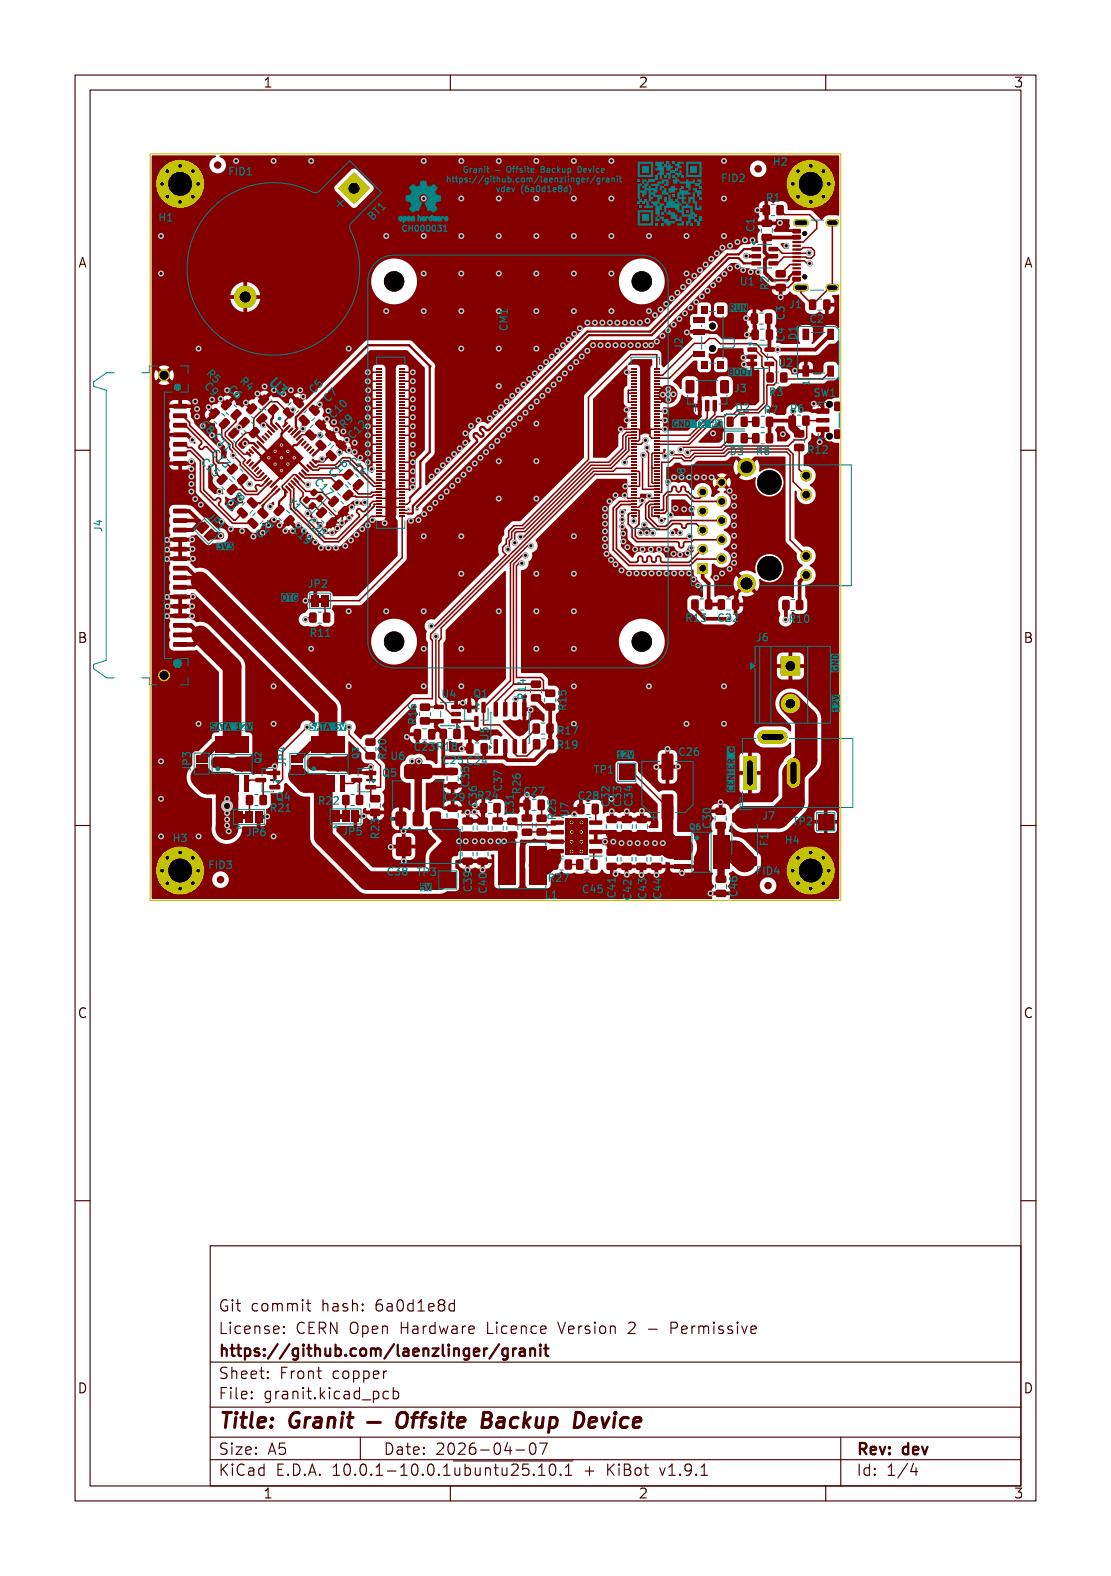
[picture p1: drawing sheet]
<svg xmlns="http://www.w3.org/2000/svg" width="148mm" height="210mm" viewBox="0 0 148 210" stroke-linecap="round" stroke-linejoin="round" font-family="sans-serif">
<defs><g id="words">
<text font-size="2.7" fill="#fff" x="29" y="190.3">Title: Granit — Offsite Backup Device</text>
<g font-size="2" fill="#fff">
<text x="45.3" y="28" transform="rotate(-45 45.3 28)">+</text>
<text x="29" y="174.8">Git commit hash: 6a0d1e8d</text>
<text x="29" y="177.8">License: CERN Open Hardware Licence Version 2 - Permissive</text>
<text x="29" y="180.8">https://github.com/laenzlinger/granit</text>
<text x="29" y="183.8">Sheet: Front copper</text>
<text x="29" y="186.5">File: granit.kicad_pcb</text>
<text x="29" y="193.9">Size: A5</text>
<text x="29" y="196.7">KiCad E.D.A. 10.0.1-10.0.1~{ubuntu25.10.1} + KiBot v1.9.1</text>
<text x="51" y="193.9">Date: 2026-04-07</text>
<text x="114" y="196.7">Id: 1/4</text>
<text x="114" y="193.9">Rev: dev</text>
</g>
<g font-size="1.7" fill="#fff">
<text x="35" y="11.6">1</text>
<text x="85" y="11.6">2</text>
<text x="135" y="11.6">3</text>
<text x="10.5" y="35.6">A</text>
<text x="136.5" y="35.6">A</text>
<text x="35.9" y="51.2" transform="rotate(45 35.9 51.2)">U3</text>
<text x="10.5" y="85.6">B</text>
<text x="136.5" y="85.6">B</text>
<text x="10.5" y="135.6">C</text>
<text x="136.5" y="135.6">C</text>
<text x="10.5" y="185.6">D</text>
<text x="136.5" y="185.6">D</text>
<text x="35" y="199.7">1</text>
<text x="85" y="199.7">2</text>
<text x="135" y="199.7">3</text>
</g>
<g font-size="1.3" fill="#fff">
<text x="30.4" y="23.3">FID1</text>
<text x="103.1" y="22">H2</text>
<text x="21.3" y="29.5">H1</text>
<text x="49.7" y="29.3" transform="rotate(-45 49.7 29.3)">BT1</text>
<text x="96.1" y="24.2">FID2</text>
<text x="102.2" y="26.8">R1</text>
<text x="100.5" y="30.8" transform="rotate(-90 100.5 30.8)">C1</text>
<text x="98.7" y="38">U1</text>
<text x="102.4" y="38.5" transform="rotate(-90 102.4 38.5)">R2</text>
<text x="105.2" y="41">J1</text>
<text x="67.6" y="43.8" transform="rotate(-90 67.6 43.8)">CM1</text>
<text x="90.9" y="46.6" transform="rotate(-90 90.9 46.6)">J2</text>
<text x="104.5" y="45.4" transform="rotate(-90 104.5 45.4)">C4</text>
<text x="104.5" y="42.5" transform="rotate(-90 104.5 42.5)">C3</text>
<text x="106.1" y="45.1" transform="rotate(-90 106.1 45.1)">D1</text>
<text x="108" y="43">C2</text>
<text x="27.2" y="51.6" transform="rotate(45 27.2 51.6)">C9</text>
<text x="27.5" y="49.9" transform="rotate(45 27.5 49.9)">R5</text>
<text x="30.4" y="52" transform="rotate(45 30.4 52)">C6</text>
<text x="32" y="50.9" transform="rotate(45 32 50.9)">R4</text>
<text x="41.9" y="52.4" transform="rotate(-45 41.9 52.4)">C5</text>
<text x="43.8" y="53.6" transform="rotate(-45 43.8 53.6)">C7</text>
<text x="97.8" y="52.2">J3</text>
<text x="102.6" y="52.7">R3</text>
<text x="103.8" y="48.8">U2</text>
<text x="108.7" y="52.8">SW1</text>
<text x="26.7" y="56.7" transform="rotate(45 26.7 56.7)">C8 C11</text>
<text x="44.6" y="55.7" transform="rotate(-45 44.6 55.7)">C10</text>
<text x="45.9" y="57.1" transform="rotate(-45 45.9 57.1)">R9</text>
<text x="47.1" y="58.5" transform="rotate(-45 47.1 58.5)">C12</text>
<text x="98.1" y="54.9">D2</text>
<text x="101.9" y="55.1">R7</text>
<text x="105.4" y="54.9">R6</text>
<text x="26.8" y="61.8" transform="rotate(45 26.8 61.8)">C15</text>
<text x="28.2" y="60.6" transform="rotate(45 28.2 60.6)">C13</text>
<text x="41.9" y="64.5" transform="rotate(45 41.9 64.5)">C17</text>
<text x="44.6" y="63.7" transform="rotate(-45 44.6 63.7)">C16</text>
<text x="46.4" y="61.7" transform="rotate(45 46.4 61.7)">C14</text>
<text x="91.3" y="63.9" transform="rotate(-90 91.3 63.9)">J8</text>
<text x="97.3" y="60.6">D3</text>
<text x="100.8" y="60.6">R8</text>
<text x="107.7" y="60.4">R12</text>
<text x="13.6" y="70.8" transform="rotate(-90 13.6 70.8)">J4</text>
<text x="27.6" y="69" transform="rotate(45 27.6 69)">JP1</text>
<text x="30.9" y="68.1" transform="rotate(-45 30.9 68.1)">C18</text>
<text x="34.8" y="71.7" transform="rotate(-45 34.8 71.7)">C21</text>
<text x="38.3" y="67" transform="rotate(45 38.3 67)">Y1</text>
<text x="39.1" y="70.8" transform="rotate(45 39.1 70.8)">C19</text>
<text x="40.9" y="69.8" transform="rotate(45 40.9 69.8)">C20</text>
<text x="41.1" y="78.3">JP2</text>
<text x="91.5" y="82.9">R13</text>
<text x="95.8" y="82.9">C22</text>
<text x="105.3" y="83">R10</text>
<text x="41.5" y="84.8">R11</text>
<text x="100.8" y="85.5">J6</text>
<text x="59" y="93">U4</text>
<text x="63.2" y="92.9">Q1</text>
<text x="70" y="93" transform="rotate(-90 70 93)">R14</text>
<text x="75.4" y="94.5" transform="rotate(-90 75.4 94.5)">R15</text>
<text x="51.4" y="101" transform="rotate(-90 51.4 101)">R20</text>
<text x="52.2" y="101.2">U6</text>
<text x="55.4" y="100">C23</text>
<text x="55.5" y="96.4" transform="rotate(-90 55.5 96.4)">R16</text>
<text x="58.3" y="100">R18</text>
<text x="59.1" y="101.8">C25 C24</text>
<text x="65" y="98.6" transform="rotate(-90 65 98.6)">U5</text>
<text x="74.4" y="99.7">R19</text>
<text x="74.4" y="97.8">R17</text>
<text x="90.6" y="100.7">C26</text>
<text x="25.4" y="102.7" transform="rotate(-90 25.4 102.7)">JP3</text>
<text x="36.9" y="106.7">Q4</text>
<text x="38.1" y="102" transform="rotate(-90 38.1 102)">JP4</text>
<text x="42.6" y="107.2">R22</text>
<text x="51.1" y="103.5">Q5</text>
<text x="59.3" y="106.7">C29</text>
<text x="62.5" y="104.7" transform="rotate(-90 62.5 104.7)">C35</text>
<text x="63.5" y="107.3" transform="rotate(-90 63.5 107.3)">C36</text>
<text x="63.8" y="106.5">R24</text>
<text x="66.8" y="105.2" transform="rotate(-90 66.8 105.2)">C37</text>
<text x="69.3" y="105.6" transform="rotate(-90 69.3 105.6)">R26</text>
<text x="69.9" y="105.9">C27</text>
<text x="77.2" y="106.5">C28</text>
<text x="79.2" y="103">TP1</text>
<text x="81.2" y="107.3" transform="rotate(-90 81.2 107.3)">C32</text>
<text x="82.7" y="107.3" transform="rotate(-90 82.7 107.3)">C33</text>
<text x="84.2" y="107.3" transform="rotate(-90 84.2 107.3)">C34</text>
<text x="23.2" y="112.2">H3</text>
<text x="32.9" y="111.4">JP6</text>
<text x="36.2" y="108.1">R21</text>
<text x="45.7" y="111.3">JP5</text>
<text x="50.5" y="111.6" transform="rotate(-90 50.5 111.6)">R23</text>
<text x="68.4" y="108.4" transform="rotate(-90 68.4 108.4)">C31</text>
<text x="74" y="109.1" transform="rotate(-90 74 109.1)">R25</text>
<text x="75.7" y="108.7" transform="rotate(-90 75.7 108.7)">U7</text>
<text x="94.7" y="110.2" transform="rotate(-90 94.7 110.2)">C30</text>
<text x="101.6" y="109.2">J7</text>
<text x="102.3" y="112.7" transform="rotate(-90 102.3 112.7)">F1</text>
<text x="104.7" y="112.5">H4</text>
<text x="105.7" y="109.9">TP2</text>
<text x="27.8" y="115.8">FID3</text>
<text x="51.7" y="116.6">C38</text>
<text x="55.6" y="116.7">TP3</text>
<text x="62.8" y="118.7" transform="rotate(-90 62.8 118.7)">C39</text>
<text x="64.8" y="118.9" transform="rotate(-90 64.8 118.9)">C40</text>
<text x="72.6" y="119.7">L1</text>
<text x="73.2" y="117.5">R27</text>
<text x="77.8" y="119">C45</text>
<text x="82" y="119.5" transform="rotate(-90 82 119.5)">C41</text>
<text x="84.1" y="119.8" transform="rotate(-90 84.1 119.8)">C42</text>
<text x="86.1" y="119.6" transform="rotate(-90 86.1 119.6)">C43</text>
<text x="88.1" y="119.6" transform="rotate(-90 88.1 119.6)">C44</text>
<text x="98.2" y="119.3" transform="rotate(-90 98.2 119.3)">C46</text>
<text x="100.7" y="116.6">FID4</text>
</g>
<g font-size="1.1" fill="#fff">
<text x="61.5" y="23.1">Granit — Offsite Backup Device</text>
<text x="59.3" y="24.4">https://github.com/laenzlinger/granit</text>
<text x="66.3" y="25.6">vdev (6a0d1e8d)</text>
<text x="54" y="30.8">CH000031</text>
<text x="107.8" y="51.3" transform="rotate(-90 107.8 51.3)">1</text>
<text x="34.8" y="101.6" transform="rotate(-90 34.8 101.6)">Q2</text>
<text x="47.8" y="101" transform="rotate(-90 47.8 101)">Q3</text>
<text x="92" y="110.6">Q6</text>
</g>
</g></defs>
<g fill="#840000">
<path d="M32.3 108.6h.5v.6h-.5z" fill-rule="evenodd"/>
<path d="M42.4 79.7h.5v.7h-.5z" fill-rule="evenodd"/>
<path d="M45.1 108.5h.5v.6h-.5z" fill-rule="evenodd"/>
<path d="M57.1 97.2l.7-.1 .2 .2v1l-.1 .3h-.6l-.3-.2z" fill-rule="evenodd"/>
<path d="M55.2 97.2l.7-.1 .2 .2v1l-.1 .3h-.6l-.3-.2z" fill-rule="evenodd"/>
<path d="M105.1 55.4h.7l.2 .1v1l-.1 .2-.6 .1-.3-.2z" fill-rule="evenodd"/>
<path d="M106.9 55.4h.7l.3 .1v1l-.2 .2-.6 .1-.2-.2z" fill-rule="evenodd"/>
<path d="M52.7 108.3l.3-.2h.9l.2 .2 .1 1.4-.2 .3-1 .1-.3-.1v-.3z" fill-rule="evenodd"/>
<path d="M55 108.3l.3-.2h.9l.2 .2 .1 1.4-.2 .3-1 .1-.3-.1v-.3z" fill-rule="evenodd"/>
<path d="M54 102l.3-.2 3 .1 .3 .3-.1 1.3-.2 .2-.2 .1-3-.1-.2-.2-.1-.2v-1z" fill-rule="evenodd"/>
<path d="M57.3 108.3l.3-.2h.9l.2 .2 .1 1.4-.2 .3-1 .1-.3-.1v-.3z" fill-rule="evenodd"/>
<path d="M80.8 113.1h1.3l.1 .2v.6l-.2 .2-1.1-.1-.1-.2z" fill-rule="evenodd"/>
<path d="M80.8 115h1.3l.1 .2v.6l-.2 .1h-1.1l-.1-.2z" fill-rule="evenodd"/>
<path d="M61.6 110.9l1.3-.1 .1 .3v.5l-.2 .2h-1.1l-.1-.3z" fill-rule="evenodd"/>
<path d="M61.6 109l1.3-.1 .1 .3v.5l-.2 .2h-1.1l-.1-.2z" fill-rule="evenodd"/>
<path d="M29.2 56.4l.9-.7 .1 .1 .5 .5-.8 .8-.2 .1-.5-.4-.1-.2z" fill-rule="evenodd"/>
<path d="M28.5 54.4l.2-.1 .2 .1 .4 .5-.7 .9-.2 .1-.2-.1-.4-.5z" fill-rule="evenodd"/>
<path d="M104.3 80l.7-.1 .2 .2v1l-.1 .2h-.7l-.2-.1z" fill-rule="evenodd"/>
<path d="M106.1 80l.7-.1 .2 .2v1l-.1 .2h-.6l-.3-.1z" fill-rule="evenodd"/>
<path d="M65.8 98.5h.4l.1 .1v1.7v.1h-.4l-.1-.1z" fill-rule="evenodd"/>
<path d="M67.1 98.5h.4l.1 .1v1.7l-.1 .1h-.3l-.2-.1z" fill-rule="evenodd"/>
<path d="M68.3 98.5h.4l.2 .1v1.7l-.1 .1h-.4l-.1-.1z" fill-rule="evenodd"/>
<path d="M69.6 98.5h.4l.1 .1 .1 1.7-.1 .1h-.4l-.1-.1z" fill-rule="evenodd"/>
<path d="M69.6 93.6l.4-.1 .1 .1 .1 1.7-.1 .2h-.4l-.1-.1z" fill-rule="evenodd"/>
<path d="M68.3 93.6l.4-.1 .2 .1v1.7l-.1 .2h-.4l-.1-.1z" fill-rule="evenodd"/>
<path d="M67.1 93.6l.4-.1 .1 .1v1.7l-.1 .2h-.3l-.2-.1z" fill-rule="evenodd"/>
<path d="M65.8 93.6l.4-.1 .1 .1v1.7v.2h-.4l-.1-.1z" fill-rule="evenodd"/>
<path d="M102.1 43.9h.7l.2 .1v1.1l-.2 .2h-.5l-.3-.1z" fill-rule="evenodd"/>
<path d="M100.2 43.9h.7l.2 .1v1.1l-.2 .2h-.5l-.3-.1z" fill-rule="evenodd"/>
<path d="M59.6 109.2l1.3-.1 .1 .3v.5l-.2 .2h-1.1l-.1-.2z" fill-rule="evenodd"/>
<path d="M59.6 107.3l1.3-.1 .1 .2v.6l-.2 .2h-1.1l-.1-.3z" fill-rule="evenodd"/>
<path d="M37.2 67.3h.1h.2l.4 .6-.7 .8-.2 .1-.2-.1-.4-.5z" fill-rule="evenodd"/>
<path d="M38.5 68.7l.2-.1 .2 .1 .4 .5-.8 .9h-.1h-.2l-.4-.6z" fill-rule="evenodd"/>
<path d="M71.7 106.6l.6-.1 .3 .2v1l-.2 .3h-.6l-.2-.2z" fill-rule="evenodd"/>
<path d="M69.8 106.6l.6-.1 .3 .2v1l-.2 .3h-.5l-.3-.2z" fill-rule="evenodd"/>
<path d="M63.6 112.4h1.3l.1 .2v.6l-.2 .2-1.1-.1-.1-.2z" fill-rule="evenodd"/>
<path d="M63.6 114.3h1.3l.1 .2v.6l-.2 .1h-1.1l-.1-.2z" fill-rule="evenodd"/>
<path d="M48.7 100.3l1.2-.1 .2 .2-.1 .7-.2 .1h-1l-.1-.2z" fill-rule="evenodd"/>
<path d="M48.7 98.4h1.2l.2 .2-.1 .6-.2 .2h-1l-.1-.3z" fill-rule="evenodd"/>
<path d="M86.8 113.1h1.2l.2 .2v.6l-.3 .2-1-.1-.2-.2z" fill-rule="evenodd"/>
<path d="M86.8 115h1.2l.2 .2v.6l-.3 .1h-1l-.2-.2z" fill-rule="evenodd"/>
<path d="M92.1 79.9l.7-.1 .3 .2v1l-.2 .2h-.6l-.2-.1z" fill-rule="evenodd"/>
<path d="M94 79.9l.7-.1 .2 .2v1l-.1 .2h-.7l-.2-.1z" fill-rule="evenodd"/>
<path d="M43.4 60.4l.5-.4h.2l.7 .7 .1 .3-.4 .4-.3 .1-.8-.8v-.1z" fill-rule="evenodd"/>
<path d="M44.8 59l.4-.4h.2l.8 .8v.2l-.4 .5h-.3l-.7-.7-.1-.2z" fill-rule="evenodd"/>
<path d="M23.1 67.8h1.7l.1 .1v.4l-.1 .1h-1.7l-.1-.1z" fill-rule="evenodd"/>
<path d="M23.1 69.1h1.7l.1 .1v.4l-.1 .1h-1.7l-.1-.2z" fill-rule="evenodd"/>
<path d="M23.1 70.4l1.7-.1 .1 .2v.4l-.1 .1-1.7-.1-.1-.1z" fill-rule="evenodd"/>
<path d="M23.1 71.6h1.7l.1 .1v.4l-.1 .1h-1.7l-.1-.1z" fill-rule="evenodd"/>
<path d="M23.1 72.9h1.7l.1 .1v.4l-.1 .1h-1.7l-.1-.2z" fill-rule="evenodd"/>
<path d="M23.1 74.2l1.7-.1 .1 .2v.4l-.1 .1h-1.7l-.1-.2z" fill-rule="evenodd"/>
<path d="M23.1 75.4h1.7l.1 .2v.3l-.1 .1h-1.7l-.1-.1z" fill-rule="evenodd"/>
<path d="M23.1 76.7h1.7l.1 .1v.4l-.1 .1h-1.7l-.1-.2z" fill-rule="evenodd"/>
<path d="M23.1 78l1.7-.1 .1 .2v.4l-.1 .1h-1.7l-.1-.2z" fill-rule="evenodd"/>
<path d="M23.1 79.2h1.7l.1 .2v.3l-.1 .2-1.7-.1-.1-.1z" fill-rule="evenodd"/>
<path d="M23.1 80.5h1.7l.1 .1v.4l-.1 .1h-1.7l-.1-.1z" fill-rule="evenodd"/>
<path d="M23.1 81.8h1.7l.1 .1v.4l-.1 .1h-1.7l-.1-.2z" fill-rule="evenodd"/>
<path d="M23.1 83.1l1.7-.1 .1 .2v.4l-.1 .1-1.7-.1-.1-.1z" fill-rule="evenodd"/>
<path d="M23.1 84.3h1.7l.1 .1v.4l-.1 .1h-1.7l-.1-.1z" fill-rule="evenodd"/>
<path d="M23.1 85.6h1.7l.1 .1v.4l-.1 .1h-1.7l-.1-.2z" fill-rule="evenodd"/>
<path d="M23.1 53.9l1.7-.1 .1 .2v.4l-.1 .1-1.7-.1-.1-.1z" fill-rule="evenodd"/>
<path d="M23.1 55.1h1.7l.1 .1v.4l-.1 .1h-1.7l-.1-.1z" fill-rule="evenodd"/>
<path d="M23.1 56.4h1.7l.1 .1v.4l-.1 .1h-1.7l-.1-.2z" fill-rule="evenodd"/>
<path d="M23.1 57.7l1.7-.1 .1 .2v.4l-.1 .1h-1.7l-.1-.2z" fill-rule="evenodd"/>
<path d="M23.1 58.9h1.7l.1 .1v.4l-.1 .1h-1.7l-.1-.1z" fill-rule="evenodd"/>
<path d="M23.1 60.2h1.7l.1 .1v.4l-.1 .1h-1.7l-.1-.2z" fill-rule="evenodd"/>
<path d="M23.1 61.5l1.7-.1 .1 .2v.4l-.1 .1h-1.7l-.1-.2z" fill-rule="evenodd"/>
<path d="M31.4 108.1h.9v1.5h-.9z" fill-rule="evenodd"/>
<path d="M32.6 108.1h1.1v1.5h-1.1z" fill-rule="evenodd"/>
<path d="M33.9 108.1h1v1.5h-1z" fill-rule="evenodd"/>
<path d="M73.4 114.6l.7-.1 .3 .2v1l-.2 .2h-.6l-.2-.2z" fill-rule="evenodd"/>
<path d="M75.3 114.6l.7-.1 .2 .2v1l-.1 .2h-.6l-.3-.2z" fill-rule="evenodd"/>
<path d="M41.2 81.7l.8-.1 .2 .2v.9l-.2 .3h-.6l-.2-.2z" fill-rule="evenodd"/>
<path d="M43.1 81.7l.7-.1 .2 .2v.9l-.1 .3h-.7l-.2-.2z" fill-rule="evenodd"/>
<path d="M78.5 113.2l1.7-.1v.2v.3l-.1 .1h-1.5l-.1-.1z" fill-rule="evenodd"/>
<path d="M78.5 111.9h1.7v.1v.4l-.1 .1-1.5-.1-.1-.1z" fill-rule="evenodd"/>
<path d="M78.5 110.6h1.7v.1v.4l-.1 .1h-1.5l-.1-.2z" fill-rule="evenodd"/>
<path d="M78.5 109.4l1.7-.1v.2v.3l-.1 .1h-1.5l-.1-.1z" fill-rule="evenodd"/>
<path d="M73.4 109.4l1.6-.1 .1 .2v.3l-.1 .1h-1.6v-.1z" fill-rule="evenodd"/>
<path d="M73.4 110.6h1.6l.1 .1v.4l-.1 .1h-1.6v-.2z" fill-rule="evenodd"/>
<path d="M73.4 111.9h1.6l.1 .1v.4l-.1 .1-1.6-.1v-.1z" fill-rule="evenodd"/>
<path d="M73.4 113.2l1.6-.1 .1 .2v.3l-.1 .1h-1.6v-.1z" fill-rule="evenodd"/>
<path d="M75.3 109.1h3v4.9h-3z" fill-rule="evenodd"/>
<path d="M64.2 93.6l.4-.1 .1 .1v1.3l-.1 .1h-.3l-.2-.1z" fill-rule="evenodd"/>
<path d="M62.3 93.6l.4-.1 .1 .1v1.3l-.1 .1h-.3l-.2-.1z" fill-rule="evenodd"/>
<path d="M63.2 95.4h.4l.2 .1v1.2l-.1 .2h-.4l-.1-.1z" fill-rule="evenodd"/>
<path d="M34.7 67.7l.2-.1 .1 .1 .8 .8-.1 .2-.4 .4h-.3l-.7-.8v-.2z" fill-rule="evenodd"/>
<path d="M33 69.4l.4-.4h.2l.8 .7v.3l-.4 .4-.3 .1-.7-.8-.1-.1z" fill-rule="evenodd"/>
<path d="M61.6 112.4h1.3l.1 .2v.6l-.2 .2-1.1-.1-.1-.2z" fill-rule="evenodd"/>
<path d="M61.6 114.3h1.3l.1 .2v.6l-.2 .1h-1.1l-.1-.2z" fill-rule="evenodd"/>
<path d="M71.5 110.4h1.2l.2 .2-.1 .6-.2 .2h-1l-.2-.3z" fill-rule="evenodd"/>
<path d="M71.5 108.6l1.2-.1 .2 .3-.1 .6-.2 .1h-1l-.2-.2z" fill-rule="evenodd"/>
<path d="M88.2 105.9l1.3-.1 .2 .2v3.1l-.1 .2h-1.2l-.3-.1v-3.1z" fill-rule="evenodd"/>
<path d="M88.2 100.5l1.3-.1 .2 .2v3.1l-.1 .2h-1.2l-.3-.1v-3.1z" fill-rule="evenodd"/>
<path d="M76.8 114.5h.7l.2 .1v1.1l-.1 .2h-.6l-.3-.1z" fill-rule="evenodd"/>
<path d="M78.7 114.5h.7l.2 .1v1.1l-.1 .2h-.6l-.3-.1z" fill-rule="evenodd"/>
<path d="M72.8 96.5l.7-.1 .3 .1v1l-.2 .3h-.6l-.2-.2z" fill-rule="evenodd"/>
<path d="M71 96.5l.7-.1 .2 .1 .1 1-.2 .3h-.6l-.3-.2z" fill-rule="evenodd"/>
<path d="M45 63.9h.2h.1l.5 .6-.8 .8-.2 .1-.1-.1-.5-.5z" fill-rule="evenodd"/>
<path d="M46.3 65.3l.2-.1 .2 .1 .4 .5-.1 .2-.8 .7-.5-.4-.1-.2z" fill-rule="evenodd"/>
<path d="M95.3 109.6l1.3-.1 .1 .2v.6l-.2 .2h-1.1l-.1-.2z" fill-rule="evenodd"/>
<path d="M95.3 107.7l1.3-.1 .1 .2v.6l-.2 .2h-1.1l-.1-.3z" fill-rule="evenodd"/>
<path d="M34.2 55.8l.8-.7 .6 .4v.2v.1l-.9 .8-.5-.4-.1-.2z" fill-rule="evenodd"/>
<path d="M32.8 54.5l.9-.8 .5 .4 .1 .2-.1 .2-.8 .7-.6-.4v-.2z" fill-rule="evenodd"/>
<path d="M38.9 100.7h1.5v.9h-1.5z" fill-rule="evenodd"/>
<path d="M38.9 101.9h1.5v1.1h-1.5z" fill-rule="evenodd"/>
<path d="M35.1 52.6h.1h.2l.5 .6-.8 .8-.1 .1-.2-.1-.4-.6z" fill-rule="evenodd"/>
<path d="M35.7 54.6l.8-.8 .6 .5v.2l-.7 .8h-.1l-.6-.4-.1-.2z" fill-rule="evenodd"/>
<path d="M44.4 66.1h.2h.2l.4 .6-.8 .8-.1 .1-.6-.4v-.2z" fill-rule="evenodd"/>
<path d="M45.1 68.2l.8-.8 .6 .4v.2v.2l-.9 .7-.5-.4-.1-.2z" fill-rule="evenodd"/>
<path d="M70.5 112.8h2.4v5.1h-2.4z" fill-rule="evenodd"/>
<path d="M66.4 112.8h2.3v5.1h-2.3z" fill-rule="evenodd"/>
<path d="M106.9 48.7l.9 .1-.1 1.4-.8-.1z" fill-rule="evenodd"/>
<path d="M110.2 48.7l.9 .1-.1 1.4-.8-.1z" fill-rule="evenodd"/>
<path d="M110.2 43.8l.9 .1-.1 1.4-.8-.1z" fill-rule="evenodd"/>
<path d="M106.9 43.8l.9 .1-.1 1.4-.8-.1z" fill-rule="evenodd"/>
<path d="M105.8 57.4l1.2-.1 .2 .2v.7l-.3 .1h-1l-.1-.2z" fill-rule="evenodd"/>
<path d="M105.8 59.2l1.2-.1 .2 .3v.6l-.3 .1h-1l-.1-.2z" fill-rule="evenodd"/>
<path d="M95.7 79.9l.6-.1 .3 .2v1l-.2 .3h-.6l-.2-.2z" fill-rule="evenodd"/>
<path d="M97.6 79.9l.6-.1 .3 .2v1l-.2 .3h-.6l-.2-.2z" fill-rule="evenodd"/>
<path d="M32.9 66.7l.5-.4h.2l.7 .7 .1 .3-.4 .4-.3 .1-.8-.8v-.2z" fill-rule="evenodd"/>
<path d="M32 67.7l.1-.1 .2 .1 .7 .7v.3l-.5 .4-.2-.1-.8-.7v-.2z" fill-rule="evenodd"/>
<path d="M93.4 48.1h.8v1h-.8z" fill-rule="evenodd"/>
<path d="M95.6 48.1h.8v1h-.8z" fill-rule="evenodd"/>
<path d="M93.4 40.8h.8v1h-.8z" fill-rule="evenodd"/>
<path d="M95.6 40.8h.8v1h-.8z" fill-rule="evenodd"/>
<path d="M92.4 46.9h1.5v.7h-1.5z" fill-rule="evenodd"/>
<path d="M92.4 43.9h1.5v.7h-1.5z" fill-rule="evenodd"/>
<path d="M92.4 42.3h1.5v.7h-1.5z" fill-rule="evenodd"/>
<path d="M78.9 107.1h.6l.3 .1v1.1l-.2 .2h-.6l-.2-.1z" fill-rule="evenodd"/>
<path d="M77 107.1h.6l.3 .1v1.1l-.2 .2h-.6l-.2-.1z" fill-rule="evenodd"/>
<path d="M47.2 23l2.1 2.1-2.1 2.1-2.2-2.1z" fill-rule="evenodd"/>
<path d="M58.7 116.2h2v2h-2z" fill-rule="evenodd"/>
<path d="M48.7 104.6h1.3l.1 .2v.3l-.1 .1h-1.2l-.1-.1z" fill-rule="evenodd"/>
<path d="M48.7 102.7h1.3l.1 .1v.4l-.1 .1h-1.2l-.1-.1z" fill-rule="evenodd"/>
<path d="M46.8 103.7h1.4l.1 .1-.1 .4-.1 .1-1.2-.1-.1-.1z" fill-rule="evenodd"/>
<path d="M70.8 90.7h1.1l.2 .2v.6l-.3 .2h-.9l-.2-.3z" fill-rule="evenodd"/>
<path d="M70.8 92.6l1.1-.1 .2 .2v.7l-.3 .1h-.9l-.2-.2z" fill-rule="evenodd"/>
<path d="M108.8 56.9h1.6l.1 .1v.5l-.2 .1h-1.5l-.1-.2z" fill-rule="evenodd"/>
<path d="M108.8 54.5l1.6-.1 .1 .2v.4l-.2 .2-1.5-.1-.1-.1z" fill-rule="evenodd"/>
<path d="M108.7 55.7h1.7l.1 .2v.3l-.1 .1h-1.6l-.1-.2z" fill-rule="evenodd"/>
<path d="M111.2 57.3l.6-.1 .2 .1v1l-.1 .2h-.6l-.2-.1z" fill-rule="evenodd"/>
<path d="M111.2 53.6l.6-.1 .2 .1v1l-.1 .2h-.6l-.2-.1z" fill-rule="evenodd"/>
<path d="M42.4 58.7l.2-.1 .2 .1 .7 .7-.1 .3-.4 .4-.3-.1-.7-.7v-.2z" fill-rule="evenodd"/>
<path d="M43.4 57.7l.4-.4h.2l.7 .7 .1 .3-.4 .4-.3 .1-.7-.7-.1-.2z" fill-rule="evenodd"/>
<path d="M101.5 31.2h1.2l.2 .2v.6l-.3 .1h-1l-.2-.2z" fill-rule="evenodd"/>
<path d="M101.5 29.3h1.2l.2 .2v.6l-.3 .1h-1l-.2-.2z" fill-rule="evenodd"/>
<path d="M30.1 53.3l.2-.1 .2 .1 .4 .5-.7 .8-.2 .1-.5-.4-.1-.2z" fill-rule="evenodd"/>
<path d="M31.4 54.6l.2-.1 .2 .1 .4 .5-.7 .8-.2 .1-.2-.1-.4-.5z" fill-rule="evenodd"/>
<path d="M45.6 106l.7-.1 .3 .2v1l-.2 .2h-.6l-.2-.2z" fill-rule="evenodd"/>
<path d="M47.5 106l.7-.1 .2 .2v1l-.1 .2h-.7l-.2-.2z" fill-rule="evenodd"/>
<path d="M95.4 116.7h1.2l.2 .2v.6l-.3 .1h-1l-.2-.2z" fill-rule="evenodd"/>
<path d="M95.4 118.6h1.2l.2 .2v.6l-.3 .2-1-.1-.2-.2z" fill-rule="evenodd"/>
<path d="M97.6 108.3h.2h2.9l.2 .2v1l-.3 .1h-2.9l-.2-.2z" fill-rule="evenodd"/>
<path d="M97.6 114.1h.2h2.9l.2 .2v1l-.3 .1h-2.9l-.2-.2z" fill-rule="evenodd"/>
<path d="M56 95.6h1.2l.1 .2v.6l-.2 .2h-1l-.2-.3z" fill-rule="evenodd"/>
<path d="M56 93.8l1.2-.1 .1 .3v.6l-.2 .1h-1l-.2-.2z" fill-rule="evenodd"/>
<path d="M42.1 68.3l.9-.7 .5 .4 .1 .2-.1 .1-.8 .8-.6-.4v-.2z" fill-rule="evenodd"/>
<path d="M44.2 69l.1-.1 .2 .1 .4 .5v.2l-.9 .7h-.2l-.4-.6z" fill-rule="evenodd"/>
<path d="M72.7 91.9h1.1l.2 .2v.6l-.3 .2h-.9l-.2-.3z" fill-rule="evenodd"/>
<path d="M72.7 93.8l1.1-.1 .2 .2v.7l-.3 .1h-.9l-.2-.2z" fill-rule="evenodd"/>
<path d="M28.7 103.3h3.2v2.2h-3.2z" fill-rule="evenodd"/>
<path d="M32.5 103.3h.6v2.2h-.6z" fill-rule="evenodd"/>
<path d="M28.7 98.1h4.4v2.2h-4.4z" fill-rule="evenodd"/>
<path d="M46.4 62.5h.1h.2l.4 .6-.7 .8-.2 .1-.2-.1-.4-.5z" fill-rule="evenodd"/>
<path d="M47 64.6l.9-.8 .5 .4 .1 .2-.8 .9h-.1l-.6-.4v-.2z" fill-rule="evenodd"/>
<path d="M35.9 104.6h1.4v.1v.4l-.1 .1h-1.2l-.1-.2z" fill-rule="evenodd"/>
<path d="M35.9 102.7h1.4v.1v.4l-.1 .1h-1.2l-.1-.2z" fill-rule="evenodd"/>
<path d="M34 103.7h1.4l.1 .1v.4h-.2h-1.2l-.1-.1z" fill-rule="evenodd"/>
<path d="M93 53.3h.4l.1 .1v1.3l-.1 .1h-.3l-.2-.1z" fill-rule="evenodd"/>
<path d="M94 53.3h.4l.1 .1v1.3l-.1 .1h-.3l-.2-.1z" fill-rule="evenodd"/>
<path d="M95 53.3h.4l.1 .1v1.3l-.1 .1h-.3l-.2-.1z" fill-rule="evenodd"/>
<path d="M91.4 50.7l.9-.1 .2 .2v1.4l-.1 .2h-.8l-.3-.1v-1.4z" fill-rule="evenodd"/>
<path d="M96 50.7l.9-.1 .2 .2v1.4l-.1 .2h-.8l-.3-.1v-1.4z" fill-rule="evenodd"/>
<path d="M96.8 55.6l.7-.1 .2 .2v1l-.1 .2h-.6l-.2-.2z" fill-rule="evenodd"/>
<path d="M98.7 55.6l.7-.1 .2 .2v1l-.1 .2h-.6l-.2-.2z" fill-rule="evenodd"/>
<path d="M30.9 64.5h.2h.2l.4 .6-.1 .1-.8 .8-.2-.1-.4-.5z" fill-rule="evenodd"/>
<path d="M29.6 63.2l.1-.1 .2 .1 .5 .5-.1 .2-.9 .8-.1-.1-.5-.6z" fill-rule="evenodd"/>
<path d="M31.6 63.8l.9-.7 .1 .1 .5 .5-.8 .8-.1 .1-.6-.4-.1-.2z" fill-rule="evenodd"/>
<path d="M31 61.8l.1-.1 .2 .1 .4 .5-.7 .9-.2 .1-.5-.5-.1-.1z" fill-rule="evenodd"/>
<path d="M59.6 102.4l1.3-.1 .1 .2v.6l-.2 .2h-1.1l-.1-.3z" fill-rule="evenodd"/>
<path d="M59.6 104.3l1.3-.1 .1 .2v.6l-.2 .2h-1.1l-.1-.3z" fill-rule="evenodd"/>
<path d="M41.5 103.3h3.1v2.2h-3.1z" fill-rule="evenodd"/>
<path d="M45.3 103.3h.6v2.2h-.6z" fill-rule="evenodd"/>
<path d="M41.5 98.1h4.4v2.2h-4.4z" fill-rule="evenodd"/>
<path d="M80.8 110.7l1.3-.1 .1 .2v.6l-.2 .2h-1.1l-.1-.3z" fill-rule="evenodd"/>
<path d="M80.8 108.8l1.3-.1 .1 .3v.5l-.2 .2h-1.1l-.1-.2z" fill-rule="evenodd"/>
<path d="M41.5 79.3h1v1.5h-1z" fill-rule="evenodd"/>
<path d="M42.8 79.3h1v1.5h-1z" fill-rule="evenodd"/>
<path d="M99.6 46.3h1.2l.1 .1v.4l-.2 .1h-1.1l-.1-.2z" fill-rule="evenodd"/>
<path d="M99.6 47.3l1.2-.1 .1 .2v.3l-.2 .1h-1.1l-.1-.1z" fill-rule="evenodd"/>
<path d="M99.6 48.2h1.2l.1 .1v.4l-.2 .1h-1.1l-.1-.2z" fill-rule="evenodd"/>
<path d="M101.9 48.2h1.2l.1 .1-.1 .4-.1 .1h-1.1l-.1-.2z" fill-rule="evenodd"/>
<path d="M101.9 46.3h1.2l.1 .1-.1 .4-.1 .1h-1.1l-.1-.2z" fill-rule="evenodd"/>
<path d="M82.5 101.9h2v2h-2z" fill-rule="evenodd"/>
<path d="M105.6 36.9h1l.1 .1v.4l-.1 .1h-1v-.1z" fill-rule="evenodd"/>
<path d="M105.6 36.1h1l.1 .2v.3l-.1 .1h-1v-.2z" fill-rule="evenodd"/>
<path d="M105.6 35.1h1l.1 .2-.1 .1h-1z" fill-rule="evenodd"/>
<path d="M105.6 34.1h1l.1 .2-.1 .1h-1z" fill-rule="evenodd"/>
<path d="M105.6 33.6h1l.1 .2-.1 .1h-1z" fill-rule="evenodd"/>
<path d="M105.6 32.6h1l.1 .2-.1 .1h-1z" fill-rule="evenodd"/>
<path d="M105.6 31.3h1l.1 .1v.4l-.1 .1h-1v-.2z" fill-rule="evenodd"/>
<path d="M105.6 30.5h1l.1 .2v.3l-.1 .1h-1v-.2z" fill-rule="evenodd"/>
<path d="M105.6 30.5h1l.1 .2v.3l-.1 .1h-1v-.2z" fill-rule="evenodd"/>
<path d="M105.6 31.3h1l.1 .1v.4l-.1 .1h-1v-.2z" fill-rule="evenodd"/>
<path d="M105.6 32.1h1l.1 .2-.1 .1h-1z" fill-rule="evenodd"/>
<path d="M105.6 33.1h1l.1 .2-.1 .1h-1z" fill-rule="evenodd"/>
<path d="M105.6 34.6h1l.1 .2-.1 .1h-1z" fill-rule="evenodd"/>
<path d="M105.6 35.6h1l.1 .2-.1 .1h-1z" fill-rule="evenodd"/>
<path d="M105.6 36.1h1l.1 .2v.3l-.1 .1h-1v-.2z" fill-rule="evenodd"/>
<path d="M105.6 36.9h1l.1 .1v.4l-.1 .1h-1v-.1z" fill-rule="evenodd"/>
</g>
<g fill="#840000">
<circle cx="21.6" cy="24.5" r=".4"/>
<circle cx="22.3" cy="22.8" r=".4"/>
<circle cx="22.3" cy="26.2" r=".4"/>
<circle cx="24" cy="22.1" r=".4"/>
<circle cx="24" cy="24.5" r="3.2"/>
<circle cx="24" cy="26.9" r=".4"/>
<circle cx="25.7" cy="22.8" r=".4"/>
<circle cx="25.7" cy="26.2" r=".4"/>
<circle cx="26.4" cy="24.5" r=".4"/>
<circle cx="21.9" cy="90" r=".8"/>
<circle cx="21.9" cy="50" r=".8"/>
<circle cx="77.5" cy="113.5" r=".25"/>
<circle cx="77.5" cy="112.2" r=".25"/>
<circle cx="77.5" cy="110.9" r=".25"/>
<circle cx="77.5" cy="109.6" r=".25"/>
<circle cx="76.2" cy="113.5" r=".25"/>
<circle cx="76.1" cy="112.2" r=".25"/>
<circle cx="76.1" cy="110.9" r=".25"/>
<circle cx="76.2" cy="109.6" r=".25"/>
<circle cx="94.9" cy="46.5" r=".45"/>
<circle cx="94.9" cy="43.5" r=".45"/>
<circle cx="32.7" cy="39.6" r="1.5"/>
<circle cx="110.5" cy="58.1" r=".45"/>
<circle cx="110.5" cy="53.9" r=".45"/>
<circle cx="29.4" cy="117.2" r=".5"/>
<circle cx="102.3" cy="118" r=".5"/>
<circle cx="107.2" cy="36.9" r=".33"/>
<circle cx="107.2" cy="31.1" r=".32"/>
</g>
<path d="M106.2 38.3h1.1M106.2 29.7h1.1M110.5 38.3h.8M110.5 29.7h.8" fill="none" stroke="#840000" stroke-width="1"/>
<circle cx="101" cy="22.5" r=".5" fill="#840000"/>
<g fill="#840000">
<path d="M38.1 54.3h.2h.1l.8 .8-.1 .3-.4 .4-.3-.1-.7-.7v-.2z" fill-rule="evenodd"/>
<path d="M39.4 53l.2-.1 .2 .1 .7 .7v.3l-.5 .4h-.2l-.8-.8v-.2z" fill-rule="evenodd"/>
<path d="M99 100.8h1.8v4.4h-1.8z" fill-rule="evenodd"/>
</g>
<path d="M101.8 98.2h2.2M105.7 101.9v2.2" fill="none" stroke="#840000" stroke-width="1.8"/>
<g fill="#840000">
<path d="M107.8 39.9h.7l.2 .1 .1 1.1-.2 .2h-.6l-.2-.1z" fill-rule="evenodd"/>
<path d="M109.7 39.9h.7l.2 .1v1.1l-.1 .2h-.6l-.2-.1z" fill-rule="evenodd"/>
<path d="M32.8 106l.7-.1 .2 .2v1l-.1 .2h-.6l-.3-.1z" fill-rule="evenodd"/>
<path d="M34.6 106l.7-.1 .3 .2v1l-.2 .2h-.6l-.2-.1z" fill-rule="evenodd"/>
<path d="M82.8 110.7l1.3-.1 .1 .2v.6l-.2 .2h-1.1l-.1-.3z" fill-rule="evenodd"/>
<path d="M82.8 108.8l1.3-.1 .1 .3v.5l-.2 .2h-1.1l-.1-.2z" fill-rule="evenodd"/>
<path d="M59.1 111.6l.1-.1 1.8 .1 .1 .2v2l-.1 .2-.2 .1-1.7-.1-.1-.2v-2z" fill-rule="evenodd"/>
<path d="M52.8 111.6l.2-.1 1.7 .1 .1 .2v2l-.1 .2-.1 .1-1.8-.1-.1-.2v-2z" fill-rule="evenodd"/>
<path d="M103.4 36h1.1l.2 .2v.6l-.3 .2h-.9l-.2-.3z" fill-rule="evenodd"/>
<path d="M103.4 37.9l1.1-.1 .2 .3v.6l-.3 .1h-.9l-.2-.2z" fill-rule="evenodd"/>
<path d="M109 108.5h2v2h-2z" fill-rule="evenodd"/>
<path d="M65.8 107.1l.7-.1 .2 .1v1l-.1 .3h-.6l-.3-.2z" fill-rule="evenodd"/>
<path d="M64 107.1l.7-.1 .2 .1v1l-.2 .3h-.6l-.2-.2z" fill-rule="evenodd"/>
<path d="M100.1 32.9h1.2l.1 .1v.4l-.1 .1h-1.1l-.1-.2z" fill-rule="evenodd"/>
<path d="M100.1 33.9h1.2l.1 .1v.3l-.1 .1h-1.1l-.1-.1z" fill-rule="evenodd"/>
<path d="M100.1 34.8h1.2l.1 .1v.4l-.1 .1h-1.1l-.1-.2z" fill-rule="evenodd"/>
<path d="M102.4 34.8h1.2l.1 .1v.4l-.2 .1h-1.1v-.2z" fill-rule="evenodd"/>
<path d="M102.4 33.9h1.2l.1 .1v.3l-.2 .1h-1.1v-.1z" fill-rule="evenodd"/>
<path d="M102.4 32.9h1.2l.1 .1v.4l-.2 .1h-1.1v-.2z" fill-rule="evenodd"/>
<path d="M101.6 27.4l.7-.1 .3 .2v.9l-.2 .3h-.6l-.2-.2z" fill-rule="evenodd"/>
<path d="M103.5 27.4l.7-.1 .2 .2v.9l-.1 .3h-.6l-.3-.2z" fill-rule="evenodd"/>
<path d="M96.8 57.8l.7-.1 .2 .1v1.1l-.1 .2h-.6l-.2-.2z" fill-rule="evenodd"/>
<path d="M98.7 57.8l.7-.1 .2 .1v1.1l-.1 .2h-.6l-.2-.2z" fill-rule="evenodd"/>
<path d="M63.6 110.9l1.3-.1 .1 .3v.5l-.2 .2h-1.1l-.1-.3z" fill-rule="evenodd"/>
<path d="M63.6 109l1.3-.1 .1 .3v.5l-.2 .2h-1.1l-.1-.2z" fill-rule="evenodd"/>
<path d="M36.6 56.4l.2-.2 .6 .6-.2 .2z" fill-rule="evenodd"/>
<path d="M36.2 56.8l.3-.2 .6 .6-.3 .2z" fill-rule="evenodd"/>
<path d="M35.9 57.1l.2-.2 .6 .6-.2 .2z" fill-rule="evenodd"/>
<path d="M35.5 57.5l.3-.2 .6 .6-.3 .2z" fill-rule="evenodd"/>
<path d="M35.2 57.8l.2-.2 .6 .6-.2 .2z" fill-rule="evenodd"/>
<path d="M35 58l.6 .6-.2 .2-.6-.6z" fill-rule="evenodd"/>
<path d="M34.5 58.5l.2-.2 .6 .6-.2 .2z" fill-rule="evenodd"/>
<path d="M34.1 58.9l.2-.2 .6 .6-.2 .2z" fill-rule="evenodd"/>
<path d="M33.8 59.3l.2-.3 .6 .6-.2 .3z" fill-rule="evenodd"/>
<path d="M33.4 59.6l.2-.2 .6 .6-.2 .2z" fill-rule="evenodd"/>
<path d="M33.3 59.7l.6 .6-.2 .3-.6-.6z" fill-rule="evenodd"/>
<path d="M32.9 60.1l.6 .6-.2 .2-.6-.6z" fill-rule="evenodd"/>
<path d="M33.3 61.1l.2 .2-.6 .6-.2-.2z" fill-rule="evenodd"/>
<path d="M33.1 62l.6-.6 .2 .3-.6 .6z" fill-rule="evenodd"/>
<path d="M33.4 62.4l.6-.6 .2 .2-.6 .6z" fill-rule="evenodd"/>
<path d="M33.8 62.8l.6-.7 .2 .3-.6 .6z" fill-rule="evenodd"/>
<path d="M34.1 63.1l.6-.6 .2 .2-.6 .6z" fill-rule="evenodd"/>
<path d="M34.5 63.5l.6-.6 .2 .2-.6 .6z" fill-rule="evenodd"/>
<path d="M34.8 63.8l.6-.6 .2 .2-.6 .6z" fill-rule="evenodd"/>
<path d="M35.2 64.2l.6-.6 .2 .2-.6 .6z" fill-rule="evenodd"/>
<path d="M36.1 63.9l.3 .2-.6 .6-.3-.2z" fill-rule="evenodd"/>
<path d="M35.9 64.9l.6-.6 .2 .2-.6 .6z" fill-rule="evenodd"/>
<path d="M36.2 65.2l.6-.6 .3 .2-.6 .6z" fill-rule="evenodd"/>
<path d="M36.6 65.6l.6-.6 .2 .2-.6 .6z" fill-rule="evenodd"/>
<path d="M37.6 65.2l.2-.2 .6 .6-.2 .2z" fill-rule="evenodd"/>
<path d="M38.2 64.6l.6 .6-.3 .2-.6-.6z" fill-rule="evenodd"/>
<path d="M38.3 64.5l.2-.2 .6 .6-.2 .2z" fill-rule="evenodd"/>
<path d="M38.9 63.9l.6 .6-.2 .2-.7-.6z" fill-rule="evenodd"/>
<path d="M39.2 63.6l.6 .6-.2 .2-.6-.6z" fill-rule="evenodd"/>
<path d="M39.4 63.4l.2-.2 .6 .6-.2 .2z" fill-rule="evenodd"/>
<path d="M39.7 63.1l.2-.2 .6 .6-.2 .2z" fill-rule="evenodd"/>
<path d="M40.1 62.7l.2-.2 .6 .6-.2 .2z" fill-rule="evenodd"/>
<path d="M40.4 62.4l.2-.3 .6 .7-.2 .2z" fill-rule="evenodd"/>
<path d="M41 61.8l.6 .6-.2 .2-.6-.6z" fill-rule="evenodd"/>
<path d="M41.1 61.7l.2-.3 .6 .6-.2 .3z" fill-rule="evenodd"/>
<path d="M41.5 61.3l.2-.2 .6 .6-.2 .2z" fill-rule="evenodd"/>
<path d="M41.5 60.7l.6-.6 .2 .2-.6 .6z" fill-rule="evenodd"/>
<path d="M41.1 60.3l.6-.6 .2 .3-.6 .6z" fill-rule="evenodd"/>
<path d="M41.4 59.4l.2 .2-.6 .6-.2-.2z" fill-rule="evenodd"/>
<path d="M40.4 59.6l.6-.6 .2 .3-.6 .6z" fill-rule="evenodd"/>
<path d="M40.7 58.7l.2 .2-.6 .6-.2-.2z" fill-rule="evenodd"/>
<path d="M39.7 58.9l.6-.6 .2 .2-.6 .6z" fill-rule="evenodd"/>
<path d="M39.4 58.6l.6-.6 .2 .2-.6 .6z" fill-rule="evenodd"/>
<path d="M39 58.2l.6-.6 .2 .2-.6 .6z" fill-rule="evenodd"/>
<path d="M38.6 57.9l.7-.6 .2 .2-.6 .6z" fill-rule="evenodd"/>
<path d="M38.3 57.5l.6-.6 .2 .2-.6 .6z" fill-rule="evenodd"/>
<path d="M38.5 56.6l.3 .2-.6 .6-.3-.2z" fill-rule="evenodd"/>
<path d="M38.2 56.2l.2 .2-.6 .6-.2-.2z" fill-rule="evenodd"/>
<path d="M34.5 61l3-3 3 3-3 3z" fill-rule="evenodd"/>
<path d="M87.1 68.7h.7v.2h-.7z" fill-rule="evenodd"/>
<path d="M84.1 68.7h.7v.2h-.7z" fill-rule="evenodd"/>
<path d="M87.1 68.3h.7v.2h-.7z" fill-rule="evenodd"/>
<path d="M84.1 68.3h.7v.2h-.7z" fill-rule="evenodd"/>
<path d="M87.1 67.9h.7v.2h-.7z" fill-rule="evenodd"/>
<path d="M84.1 67.9h.7v.2h-.7z" fill-rule="evenodd"/>
<path d="M87.1 67.5h.7v.2h-.7z" fill-rule="evenodd"/>
<path d="M84.1 67.5h.7v.2h-.7z" fill-rule="evenodd"/>
<path d="M87.1 67.1h.7v.2h-.7z" fill-rule="evenodd"/>
<path d="M84.1 67.1h.7v.2h-.7z" fill-rule="evenodd"/>
<path d="M87.1 66.7h.7v.2h-.7z" fill-rule="evenodd"/>
<path d="M84.1 66.7h.7v.2h-.7z" fill-rule="evenodd"/>
<path d="M87.1 66.3h.7v.2h-.7z" fill-rule="evenodd"/>
<path d="M84.1 66.3h.7v.2h-.7z" fill-rule="evenodd"/>
<path d="M87.1 65.9h.7v.2h-.7z" fill-rule="evenodd"/>
<path d="M84.1 65.9h.7v.2h-.7z" fill-rule="evenodd"/>
<path d="M87.1 65.5h.7v.2h-.7z" fill-rule="evenodd"/>
<path d="M84.1 65.5h.7v.2h-.7z" fill-rule="evenodd"/>
<path d="M87.1 65.1h.7v.2h-.7z" fill-rule="evenodd"/>
<path d="M84.1 65.1h.7v.2h-.7z" fill-rule="evenodd"/>
<path d="M87.1 64.7h.7v.2h-.7z" fill-rule="evenodd"/>
<path d="M84.1 64.7h.7v.2h-.7z" fill-rule="evenodd"/>
<path d="M87.1 64.3h.7v.2h-.7z" fill-rule="evenodd"/>
<path d="M84.1 64.3h.7v.2h-.7z" fill-rule="evenodd"/>
<path d="M87.1 63.9h.7v.2h-.7z" fill-rule="evenodd"/>
<path d="M84.1 63.9h.7v.2h-.7z" fill-rule="evenodd"/>
<path d="M87.1 63.5h.7v.2h-.7z" fill-rule="evenodd"/>
<path d="M84.1 63.5h.7v.2h-.7z" fill-rule="evenodd"/>
<path d="M87.1 63.1h.7v.2h-.7z" fill-rule="evenodd"/>
<path d="M84.1 63.1h.7v.2h-.7z" fill-rule="evenodd"/>
<path d="M87.1 62.7h.7v.2h-.7z" fill-rule="evenodd"/>
<path d="M84.1 62.7h.7v.2h-.7z" fill-rule="evenodd"/>
<path d="M87.1 62.3h.7v.2h-.7z" fill-rule="evenodd"/>
<path d="M84.1 62.3h.7v.2h-.7z" fill-rule="evenodd"/>
<path d="M87.1 61.9h.7v.2h-.7z" fill-rule="evenodd"/>
<path d="M84.1 61.9h.7v.2h-.7z" fill-rule="evenodd"/>
<path d="M87.1 61.5h.7v.2h-.7z" fill-rule="evenodd"/>
<path d="M84.1 61.5h.7v.2h-.7z" fill-rule="evenodd"/>
<path d="M87.1 61.1h.7v.2h-.7z" fill-rule="evenodd"/>
<path d="M84.1 61.1h.7v.2h-.7z" fill-rule="evenodd"/>
<path d="M87.1 60.7h.7v.2h-.7z" fill-rule="evenodd"/>
<path d="M84.1 60.7h.7v.2h-.7z" fill-rule="evenodd"/>
<path d="M87.1 60.3h.7v.2h-.7z" fill-rule="evenodd"/>
<path d="M84.1 60.3h.7v.2h-.7z" fill-rule="evenodd"/>
<path d="M87.1 59.9h.7v.2h-.7z" fill-rule="evenodd"/>
<path d="M84.1 59.9h.7v.2h-.7z" fill-rule="evenodd"/>
<path d="M87.1 59.5h.7v.2h-.7z" fill-rule="evenodd"/>
<path d="M84.1 59.5h.7v.2h-.7z" fill-rule="evenodd"/>
<path d="M87.1 59.1h.7v.2h-.7z" fill-rule="evenodd"/>
<path d="M84.1 59.1h.7v.2h-.7z" fill-rule="evenodd"/>
<path d="M87.1 58.7h.7v.2h-.7z" fill-rule="evenodd"/>
<path d="M84.1 58.7h.7v.2h-.7z" fill-rule="evenodd"/>
<path d="M87.1 58.3h.7v.2h-.7z" fill-rule="evenodd"/>
<path d="M84.1 58.3h.7v.2h-.7z" fill-rule="evenodd"/>
<path d="M87.1 57.9h.7v.2h-.7z" fill-rule="evenodd"/>
<path d="M84.1 57.9h.7v.2h-.7z" fill-rule="evenodd"/>
<path d="M87.1 57.5h.7v.2h-.7z" fill-rule="evenodd"/>
<path d="M84.1 57.5h.7v.2h-.7z" fill-rule="evenodd"/>
<path d="M87.1 57.1h.7v.2h-.7z" fill-rule="evenodd"/>
<path d="M84.1 57.1h.7v.2h-.7z" fill-rule="evenodd"/>
<path d="M87.1 56.7h.7v.2h-.7z" fill-rule="evenodd"/>
<path d="M84.1 56.7h.7v.2h-.7z" fill-rule="evenodd"/>
<path d="M87.1 56.3h.7v.2h-.7z" fill-rule="evenodd"/>
<path d="M84.1 56.3h.7v.2h-.7z" fill-rule="evenodd"/>
<path d="M87.1 55.9h.7v.2h-.7z" fill-rule="evenodd"/>
<path d="M84.1 55.9h.7v.2h-.7z" fill-rule="evenodd"/>
<path d="M87.1 55.5h.7v.2h-.7z" fill-rule="evenodd"/>
<path d="M84.1 55.5h.7v.2h-.7z" fill-rule="evenodd"/>
<path d="M87.1 55.1h.7v.2h-.7z" fill-rule="evenodd"/>
<path d="M84.1 55.1h.7v.2h-.7z" fill-rule="evenodd"/>
<path d="M87.1 54.7h.7v.2h-.7z" fill-rule="evenodd"/>
<path d="M84.1 54.7h.7v.2h-.7z" fill-rule="evenodd"/>
<path d="M87.1 54.3h.7v.2h-.7z" fill-rule="evenodd"/>
<path d="M84.1 54.3h.7v.2h-.7z" fill-rule="evenodd"/>
<path d="M87.1 53.9h.7v.2h-.7z" fill-rule="evenodd"/>
<path d="M84.1 53.9h.7v.2h-.7z" fill-rule="evenodd"/>
<path d="M87.1 53.5h.7v.2h-.7z" fill-rule="evenodd"/>
<path d="M84.1 53.5h.7v.2h-.7z" fill-rule="evenodd"/>
<path d="M87.1 53.1h.7v.2h-.7z" fill-rule="evenodd"/>
<path d="M84.1 53.1h.7v.2h-.7z" fill-rule="evenodd"/>
<path d="M87.1 52.7h.7v.2h-.7z" fill-rule="evenodd"/>
<path d="M84.1 52.7h.7v.2h-.7z" fill-rule="evenodd"/>
<path d="M87.1 52.3h.7v.2h-.7z" fill-rule="evenodd"/>
<path d="M84.1 52.3h.7v.2h-.7z" fill-rule="evenodd"/>
<path d="M87.1 51.9h.7v.2h-.7z" fill-rule="evenodd"/>
<path d="M84.1 51.9h.7v.2h-.7z" fill-rule="evenodd"/>
<path d="M87.1 51.5h.7v.2h-.7z" fill-rule="evenodd"/>
<path d="M84.1 51.5h.7v.2h-.7z" fill-rule="evenodd"/>
<path d="M87.1 51.1h.7v.2h-.7z" fill-rule="evenodd"/>
<path d="M84.1 51.1h.7v.2h-.7z" fill-rule="evenodd"/>
<path d="M87.1 50.7h.7v.2h-.7z" fill-rule="evenodd"/>
<path d="M84.1 50.7h.7v.2h-.7z" fill-rule="evenodd"/>
<path d="M87.1 50.3h.7v.2h-.7z" fill-rule="evenodd"/>
<path d="M84.1 50.3h.7v.2h-.7z" fill-rule="evenodd"/>
<path d="M87.1 49.9h.7v.2h-.7z" fill-rule="evenodd"/>
<path d="M84.1 49.9h.7v.2h-.7z" fill-rule="evenodd"/>
<path d="M87.1 49.5h.7v.2h-.7z" fill-rule="evenodd"/>
<path d="M84.1 49.5h.7v.2h-.7z" fill-rule="evenodd"/>
<path d="M87.1 49.1h.7v.2h-.7z" fill-rule="evenodd"/>
<path d="M84.1 49.1h.7v.2h-.7z" fill-rule="evenodd"/>
<path d="M53.2 68.7h.7v.2h-.7z" fill-rule="evenodd"/>
<path d="M50.1 68.7h.7v.2h-.7z" fill-rule="evenodd"/>
<path d="M53.2 68.3h.7v.2h-.7z" fill-rule="evenodd"/>
<path d="M50.1 68.3h.7v.2h-.7z" fill-rule="evenodd"/>
<path d="M53.2 67.9h.7v.2h-.7z" fill-rule="evenodd"/>
<path d="M50.1 67.9h.7v.2h-.7z" fill-rule="evenodd"/>
<path d="M53.2 67.5h.7v.2h-.7z" fill-rule="evenodd"/>
<path d="M50.1 67.5h.7v.2h-.7z" fill-rule="evenodd"/>
<path d="M53.2 67.1h.7v.2h-.7z" fill-rule="evenodd"/>
<path d="M50.1 67.1h.7v.2h-.7z" fill-rule="evenodd"/>
<path d="M53.2 66.7h.7v.2h-.7z" fill-rule="evenodd"/>
<path d="M50.1 66.7h.7v.2h-.7z" fill-rule="evenodd"/>
<path d="M53.2 66.3h.7v.2h-.7z" fill-rule="evenodd"/>
<path d="M50.1 66.3h.7v.2h-.7z" fill-rule="evenodd"/>
<path d="M53.2 65.9h.7v.2h-.7z" fill-rule="evenodd"/>
<path d="M50.1 65.9h.7v.2h-.7z" fill-rule="evenodd"/>
<path d="M53.2 65.5h.7v.2h-.7z" fill-rule="evenodd"/>
<path d="M50.1 65.5h.7v.2h-.7z" fill-rule="evenodd"/>
<path d="M53.2 65.1h.7v.2h-.7z" fill-rule="evenodd"/>
<path d="M50.1 65.1h.7v.2h-.7z" fill-rule="evenodd"/>
<path d="M53.2 64.7h.7v.2h-.7z" fill-rule="evenodd"/>
<path d="M50.1 64.7h.7v.2h-.7z" fill-rule="evenodd"/>
<path d="M53.2 64.3h.7v.2h-.7z" fill-rule="evenodd"/>
<path d="M50.1 64.3h.7v.2h-.7z" fill-rule="evenodd"/>
<path d="M53.2 63.9h.7v.2h-.7z" fill-rule="evenodd"/>
<path d="M50.1 63.9h.7v.2h-.7z" fill-rule="evenodd"/>
<path d="M53.2 63.5h.7v.2h-.7z" fill-rule="evenodd"/>
<path d="M50.1 63.5h.7v.2h-.7z" fill-rule="evenodd"/>
<path d="M53.2 63.1h.7v.2h-.7z" fill-rule="evenodd"/>
<path d="M50.1 63.1h.7v.2h-.7z" fill-rule="evenodd"/>
<path d="M53.2 62.7h.7v.2h-.7z" fill-rule="evenodd"/>
<path d="M50.1 62.7h.7v.2h-.7z" fill-rule="evenodd"/>
<path d="M53.2 62.3h.7v.2h-.7z" fill-rule="evenodd"/>
<path d="M50.1 62.3h.7v.2h-.7z" fill-rule="evenodd"/>
<path d="M53.2 61.9h.7v.2h-.7z" fill-rule="evenodd"/>
<path d="M50.1 61.9h.7v.2h-.7z" fill-rule="evenodd"/>
<path d="M53.2 61.5h.7v.2h-.7z" fill-rule="evenodd"/>
<path d="M50.1 61.5h.7v.2h-.7z" fill-rule="evenodd"/>
<path d="M53.2 61.1h.7v.2h-.7z" fill-rule="evenodd"/>
<path d="M50.1 61.1h.7v.2h-.7z" fill-rule="evenodd"/>
<path d="M53.2 60.7h.7v.2h-.7z" fill-rule="evenodd"/>
<path d="M50.1 60.7h.7v.2h-.7z" fill-rule="evenodd"/>
<path d="M53.2 60.3h.7v.2h-.7z" fill-rule="evenodd"/>
<path d="M50.1 60.3h.7v.2h-.7z" fill-rule="evenodd"/>
<path d="M53.2 59.9h.7v.2h-.7z" fill-rule="evenodd"/>
<path d="M50.1 59.9h.7v.2h-.7z" fill-rule="evenodd"/>
<path d="M53.2 59.5h.7v.2h-.7z" fill-rule="evenodd"/>
<path d="M50.1 59.5h.7v.2h-.7z" fill-rule="evenodd"/>
<path d="M53.2 59.1h.7v.2h-.7z" fill-rule="evenodd"/>
<path d="M50.1 59.1h.7v.2h-.7z" fill-rule="evenodd"/>
<path d="M53.2 58.7h.7v.2h-.7z" fill-rule="evenodd"/>
<path d="M50.1 58.7h.7v.2h-.7z" fill-rule="evenodd"/>
<path d="M53.2 58.3h.7v.2h-.7z" fill-rule="evenodd"/>
<path d="M50.1 58.3h.7v.2h-.7z" fill-rule="evenodd"/>
<path d="M53.2 57.9h.7v.2h-.7z" fill-rule="evenodd"/>
<path d="M50.1 57.9h.7v.2h-.7z" fill-rule="evenodd"/>
<path d="M53.2 57.5h.7v.2h-.7z" fill-rule="evenodd"/>
<path d="M50.1 57.5h.7v.2h-.7z" fill-rule="evenodd"/>
<path d="M53.2 57.1h.7v.2h-.7z" fill-rule="evenodd"/>
<path d="M50.1 57.1h.7v.2h-.7z" fill-rule="evenodd"/>
<path d="M53.2 56.7h.7v.2h-.7z" fill-rule="evenodd"/>
<path d="M50.1 56.7h.7v.2h-.7z" fill-rule="evenodd"/>
<path d="M53.2 56.3h.7v.2h-.7z" fill-rule="evenodd"/>
<path d="M50.1 56.3h.7v.2h-.7z" fill-rule="evenodd"/>
<path d="M53.2 55.9h.7v.2h-.7z" fill-rule="evenodd"/>
<path d="M50.1 55.9h.7v.2h-.7z" fill-rule="evenodd"/>
<path d="M53.2 55.5h.7v.2h-.7z" fill-rule="evenodd"/>
<path d="M50.1 55.5h.7v.2h-.7z" fill-rule="evenodd"/>
<path d="M53.2 55.1h.7v.2h-.7z" fill-rule="evenodd"/>
<path d="M50.1 55.1h.7v.2h-.7z" fill-rule="evenodd"/>
<path d="M53.2 54.7h.7v.2h-.7z" fill-rule="evenodd"/>
<path d="M50.1 54.7h.7v.2h-.7z" fill-rule="evenodd"/>
<path d="M53.2 54.3h.7v.2h-.7z" fill-rule="evenodd"/>
<path d="M50.1 54.3h.7v.2h-.7z" fill-rule="evenodd"/>
<path d="M53.2 53.9h.7v.2h-.7z" fill-rule="evenodd"/>
<path d="M50.1 53.9h.7v.2h-.7z" fill-rule="evenodd"/>
<path d="M53.2 53.5h.7v.2h-.7z" fill-rule="evenodd"/>
<path d="M50.1 53.5h.7v.2h-.7z" fill-rule="evenodd"/>
<path d="M53.2 53.1h.7v.2h-.7z" fill-rule="evenodd"/>
<path d="M50.1 53.1h.7v.2h-.7z" fill-rule="evenodd"/>
<path d="M53.2 52.7h.7v.2h-.7z" fill-rule="evenodd"/>
<path d="M50.1 52.7h.7v.2h-.7z" fill-rule="evenodd"/>
<path d="M53.2 52.3h.7v.2h-.7z" fill-rule="evenodd"/>
<path d="M50.1 52.3h.7v.2h-.7z" fill-rule="evenodd"/>
<path d="M53.2 51.9h.7v.2h-.7z" fill-rule="evenodd"/>
<path d="M50.1 51.9h.7v.2h-.7z" fill-rule="evenodd"/>
<path d="M53.2 51.5h.7v.2h-.7z" fill-rule="evenodd"/>
<path d="M50.1 51.5h.7v.2h-.7z" fill-rule="evenodd"/>
<path d="M53.2 51.1h.7v.2h-.7z" fill-rule="evenodd"/>
<path d="M50.1 51.1h.7v.2h-.7z" fill-rule="evenodd"/>
<path d="M53.2 50.7h.7v.2h-.7z" fill-rule="evenodd"/>
<path d="M50.1 50.7h.7v.2h-.7z" fill-rule="evenodd"/>
<path d="M53.2 50.3h.7v.2h-.7z" fill-rule="evenodd"/>
<path d="M50.1 50.3h.7v.2h-.7z" fill-rule="evenodd"/>
<path d="M53.2 49.9h.7v.2h-.7z" fill-rule="evenodd"/>
<path d="M50.1 49.9h.7v.2h-.7z" fill-rule="evenodd"/>
<path d="M53.2 49.5h.7v.2h-.7z" fill-rule="evenodd"/>
<path d="M50.1 49.5h.7v.2h-.7z" fill-rule="evenodd"/>
<path d="M53.2 49.1h.7v.2h-.7z" fill-rule="evenodd"/>
<path d="M50.1 49.1h.7v.2h-.7z" fill-rule="evenodd"/>
<path d="M71 98.6l.8-.1 .2 .1v1l-.2 .3h-.6l-.2-.2z" fill-rule="evenodd"/>
<path d="M72.9 98.6l.7-.1 .2 .1v1l-.1 .3h-.7l-.2-.2z" fill-rule="evenodd"/>
<path d="M58.6 97.2l.7-.1 .2 .2 .1 1-.2 .2h-.6l-.2-.2z" fill-rule="evenodd"/>
<path d="M60.4 97.2l.7-.1 .3 .2v1l-.2 .2h-.6l-.2-.2z" fill-rule="evenodd"/>
<path d="M40.7 57.6l.4-.4h.2l.8 .8v.2l-.4 .5h-.3l-.7-.7-.1-.2z" fill-rule="evenodd"/>
<path d="M42.4 55.9h.2h.1l.8 .8-.1 .3-.4 .4-.3-.1-.7-.7v-.2z" fill-rule="evenodd"/>
<path d="M33.2 57.6l.8-.7 .6 .4v.2v.2l-.9 .7-.5-.4-.1-.2z" fill-rule="evenodd"/>
<path d="M31.8 56.3l.9-.8 .5 .5 .1 .1-.1 .2-.8 .8-.6-.5v-.1z" fill-rule="evenodd"/>
<path d="M31.8 59.1l.8-.8 .6 .4v.2l-.7 .9h-.2l-.5-.4-.1-.2z" fill-rule="evenodd"/>
<path d="M31.1 57h.2h.2l.4 .6-.8 .8-.1 .1-.2-.1-.4-.5z" fill-rule="evenodd"/>
<path d="M67.6 110.8h1.2l.2 .2-.1 .6-.2 .2h-1l-.2-.3z" fill-rule="evenodd"/>
<path d="M67.6 109l1.2-.1 .2 .3-.1 .6-.2 .1h-1l-.2-.2z" fill-rule="evenodd"/>
<path d="M41.2 67.3l.4-.4 .5 .5-.5 .5-.4-.3z" fill-rule="evenodd"/>
<path d="M42.1 66.3l.5-.4 .5 .5-.5 .5-.5-.4z" fill-rule="evenodd"/>
<path d="M41.7 65.2h.3l.3 .4-.5 .6-.5-.5z" fill-rule="evenodd"/>
<path d="M40.4 66.5l.5-.4 .5 .5-.6 .5-.4-.3z" fill-rule="evenodd"/>
<path d="M26.2 70.5l1-1 .7 .7-1 1z" fill-rule="evenodd"/>
<path d="M27.1 71.4l1-1 .8 .7-1.1 1.1z" fill-rule="evenodd"/>
<path d="M26.1 100.6h1.5v1h-1.5z" fill-rule="evenodd"/>
<path d="M26.1 101.9h1.5v1h-1.5z" fill-rule="evenodd"/>
<path d="M40.2 55.3h.2h.1l.8 .8-.1 .3-.4 .4-.3-.1-.7-.7v-.2z" fill-rule="evenodd"/>
<path d="M41.5 54l.2-.1 .2 .1 .7 .7v.3l-.5 .4h-.2l-.8-.8v-.2z" fill-rule="evenodd"/>
<path d="M92.9 75h1.4v1.4h-1.4z" fill-rule="evenodd"/>
<path d="M102.1 49.7l.7-.1 .3 .2v1l-.2 .2h-.6l-.2-.2z" fill-rule="evenodd"/>
<path d="M104 49.7l.7-.1 .2 .2v1l-.1 .2h-.7l-.2-.2z" fill-rule="evenodd"/>
<path d="M82.8 113.1h1.2l.2 .2v.6l-.3 .2-1-.1-.2-.2z" fill-rule="evenodd"/>
<path d="M82.8 115h1.2l.2 .2v.6l-.3 .1h-1l-.2-.2z" fill-rule="evenodd"/>
<path d="M60.1 95.8h1.2l.1 .1v.4l-.1 .1h-1.1l-.1-.1z" fill-rule="evenodd"/>
<path d="M60.1 94.9h1.2l.1 .1v.4h-.1h-1.1l-.1-.1z" fill-rule="evenodd"/>
<path d="M60.1 93.9h1.2l.1 .1v.4l-.1 .1h-1.1l-.1-.1z" fill-rule="evenodd"/>
<path d="M57.9 93.9h1.1l.1 .1v.4l-.1 .1h-1.1l-.1-.1z" fill-rule="evenodd"/>
<path d="M57.9 95.8h1.1l.1 .1v.4l-.1 .1h-1.1l-.1-.1z" fill-rule="evenodd"/>
<path d="M69.5 110.5l1.3-.1 .1 .2v.6l-.2 .2h-1.1l-.1-.3z" fill-rule="evenodd"/>
<path d="M69.5 108.6l1.3-.1 .1 .3v.5l-.2 .2h-1.1l-.1-.3z" fill-rule="evenodd"/>
<path d="M89.8 111.4h2.2v3.1h-2.2z" fill-rule="evenodd"/>
<path d="M89.8 115.2h2.2v.6h-2.2z" fill-rule="evenodd"/>
<path d="M95 111.4h2.2v4.4h-2.2z" fill-rule="evenodd"/>
<path d="M100.2 57.8l.7-.1 .3 .2v1l-.2 .2h-.6l-.2-.2z" fill-rule="evenodd"/>
<path d="M102.1 57.8l.7-.1 .2 .2v1l-.1 .2h-.6l-.3-.2z" fill-rule="evenodd"/>
<path d="M100.2 55.6l.7-.1 .3 .2v.9l-.2 .3h-.6l-.2-.2z" fill-rule="evenodd"/>
<path d="M102.1 55.6l.7-.1 .2 .2v.9l-.1 .3h-.6l-.3-.2z" fill-rule="evenodd"/>
<path d="M49.3 107.8h1.2l.2 .2v.6l-.3 .2h-1l-.1-.3z" fill-rule="evenodd"/>
<path d="M49.3 106l1.2-.1 .2 .3v.6l-.3 .1h-1l-.1-.2z" fill-rule="evenodd"/>
<path d="M84.8 110.7l1.3-.1 .1 .2v.6l-.2 .2h-1.1l-.1-.3z" fill-rule="evenodd"/>
<path d="M84.8 108.8l1.3-.1 .1 .3v.5l-.2 .2h-1.1l-.1-.2z" fill-rule="evenodd"/>
<path d="M102 41.8l.7-.1 .2 .2v1l-.2 .3h-.6l-.2-.2z" fill-rule="evenodd"/>
<path d="M100.1 41.8l.6-.1 .3 .2v1l-.2 .3h-.6l-.2-.2z" fill-rule="evenodd"/>
<path d="M65.6 110.9l1.3-.1 .1 .3v.5l-.2 .2h-1.1l-.1-.3z" fill-rule="evenodd"/>
<path d="M65.6 109l1.3-.1 .1 .3v.5l-.2 .2h-1.1l-.1-.2z" fill-rule="evenodd"/>
<path d="M64.1 99.1l.6-.1 .3 .2v1l-.2 .2-.6 .1-.2-.2z" fill-rule="evenodd"/>
<path d="M62.2 99.1l.6-.1 .3 .2v1l-.2 .2-.6 .1-.2-.2z" fill-rule="evenodd"/>
<path d="M104.1 87.5h.2h2.1h.1l.1 .2v2.1l-.1 .2-.1 .1h-2.1l-.2-.1-.1-.2v-2.1z" fill-rule="evenodd"/>
<path d="M84.8 113.1h1.2l.2 .2v.6l-.3 .2-1-.1-.2-.2z" fill-rule="evenodd"/>
<path d="M84.8 115h1.2l.2 .2v.6l-.3 .1h-1l-.2-.2z" fill-rule="evenodd"/>
<path d="M44.2 108.1h1v1.4h-1z" fill-rule="evenodd"/>
<path d="M45.5 108.1h1v1.4h-1z" fill-rule="evenodd"/>
<path d="M46.8 108.1h1v1.4h-1z" fill-rule="evenodd"/>
</g>
<g fill="#840000">
<circle cx="29" cy="22" r=".5"/>
<circle cx="85.5" cy="85.5" r="1.35"/>
<circle cx="85.5" cy="37.5" r="1.35"/>
<circle cx="52.5" cy="85.5" r="1.35"/>
<circle cx="52.5" cy="37.5" r="1.35"/>
<circle cx="102.5" cy="64.3" r="1.63"/>
<circle cx="102.5" cy="75.7" r="1.62"/>
<circle cx="96.1" cy="74.4" r=".7"/>
<circle cx="93.6" cy="73.2" r=".7"/>
<circle cx="96.1" cy="71.9" r=".7"/>
<circle cx="93.6" cy="70.6" r=".7"/>
<circle cx="96.1" cy="69.4" r=".7"/>
<circle cx="93.6" cy="68.1" r=".7"/>
<circle cx="96.1" cy="66.8" r=".7"/>
<circle cx="93.6" cy="65.6" r=".7"/>
<circle cx="96.1" cy="64.3" r=".7"/>
<circle cx="107.4" cy="76.6" r=".77"/>
<circle cx="107.4" cy="74.1" r=".76"/>
<circle cx="107.4" cy="65.9" r=".77"/>
<circle cx="107.4" cy="63.4" r=".76"/>
<circle cx="99.5" cy="77.7" r="1.22"/>
<circle cx="99.4" cy="62.3" r="1.22"/>
<circle cx="21.6" cy="116" r=".4"/>
<circle cx="22.3" cy="114.3" r=".4"/>
<circle cx="22.3" cy="117.7" r=".4"/>
<circle cx="24" cy="113.6" r=".4"/>
<circle cx="24" cy="116" r="3.2"/>
<circle cx="24" cy="118.4" r=".4"/>
<circle cx="25.7" cy="114.3" r=".4"/>
<circle cx="25.7" cy="117.7" r=".4"/>
<circle cx="26.4" cy="116" r=".4"/>
<circle cx="105.6" cy="116" r=".4"/>
<circle cx="106.3" cy="114.3" r=".4"/>
<circle cx="106.3" cy="117.7" r=".4"/>
<circle cx="108" cy="113.6" r=".4"/>
<circle cx="108" cy="116" r="3.2"/>
<circle cx="108" cy="118.4" r=".4"/>
<circle cx="109.7" cy="114.3" r=".4"/>
<circle cx="109.7" cy="117.7" r=".4"/>
<circle cx="110.4" cy="116" r=".4"/>
<circle cx="105.6" cy="24.5" r=".4"/>
<circle cx="106.3" cy="22.8" r=".4"/>
<circle cx="106.3" cy="26.2" r=".4"/>
<circle cx="108" cy="22.1" r=".4"/>
<circle cx="108" cy="24.5" r="3.2"/>
<circle cx="108" cy="26.9" r=".4"/>
<circle cx="109.7" cy="22.8" r=".4"/>
<circle cx="109.7" cy="26.2" r=".4"/>
<circle cx="110.4" cy="24.5" r=".4"/>
<circle cx="105.3" cy="93.8" r="1.3"/>
<circle cx="105.6" cy="54.8" r=".4"/>
<circle cx="29.4" cy="71.4" r=".4"/>
<circle cx="40.7" cy="82.6" r=".4"/>
<circle cx="54.9" cy="101.4" r=".4"/>
<circle cx="31.1" cy="60.7" r=".4"/>
<circle cx="97.1" cy="82.5" r=".4"/>
<circle cx="32.7" cy="59.1" r=".4"/>
<circle cx="104.7" cy="82.6" r=".4"/>
<circle cx="42.9" cy="61.1" r=".4"/>
<circle cx="40.3" cy="57.1" r=".4"/>
<circle cx="35.1" cy="56.6" r=".4"/>
<circle cx="55.8" cy="101.4" r=".4"/>
<circle cx="66" cy="55" r=".4"/>
<circle cx="32.3" cy="70.7" r=".4"/>
<circle cx="87" cy="71.1" r=".4"/>
<circle cx="100.9" cy="28" r=".4"/>
<circle cx="39.8" cy="70" r=".4"/>
<circle cx="81.5" cy="108.1" r=".4"/>
<circle cx="36" cy="67.5" r=".4"/>
<circle cx="76.5" cy="41.4" r=".4"/>
<circle cx="76.5" cy="91.5" r=".4"/>
<circle cx="66.4" cy="46.5" r=".4"/>
<circle cx="47.2" cy="59" r=".4"/>
<circle cx="95" cy="38" r=".4"/>
<circle cx="85.3" cy="43" r=".4"/>
<circle cx="38.3" cy="60.2" r=".23"/>
<circle cx="29.3" cy="59.3" r=".4"/>
<circle cx="32.8" cy="53.6" r=".4"/>
<circle cx="88.1" cy="69.4" r=".4"/>
<circle cx="49" cy="70" r=".4"/>
<circle cx="39.2" cy="61" r=".22"/>
<circle cx="88.7" cy="40.5" r=".4"/>
<circle cx="67.5" cy="53.5" r=".4"/>
<circle cx="46.7" cy="72" r=".4"/>
<circle cx="96.4" cy="91.5" r=".4"/>
<circle cx="81.5" cy="41.4" r=".4"/>
<circle cx="81.2" cy="66.8" r=".4"/>
<circle cx="92.8" cy="63.6" r=".4"/>
<circle cx="77.3" cy="43.7" r=".4"/>
<circle cx="42.8" cy="73" r=".4"/>
<circle cx="71.4" cy="81.4" r=".4"/>
<circle cx="36.5" cy="69.2" r=".4"/>
<circle cx="63.2" cy="108.2" r=".4"/>
<circle cx="88" cy="41.3" r=".4"/>
<circle cx="89" cy="44" r=".4"/>
<circle cx="37.7" cy="52.5" r=".4"/>
<circle cx="91.8" cy="76.4" r=".4"/>
<circle cx="82.9" cy="70.2" r=".4"/>
<circle cx="97.8" cy="71.4" r=".4"/>
<circle cx="88.6" cy="54.8" r=".4"/>
<circle cx="34.3" cy="52.5" r=".4"/>
<circle cx="86.8" cy="46" r=".4"/>
<circle cx="33.8" cy="71.5" r=".4"/>
<circle cx="25.6" cy="58.6" r=".4"/>
<circle cx="83.6" cy="72.9" r=".4"/>
<circle cx="92" cy="41" r=".4"/>
<circle cx="51.4" cy="31.5" r=".4"/>
<circle cx="78.3" cy="43" r=".4"/>
<circle cx="90.6" cy="71" r=".4"/>
<circle cx="88.8" cy="76.4" r=".4"/>
<circle cx="21.5" cy="101.4" r=".4"/>
<circle cx="109.2" cy="58.9" r=".4"/>
<circle cx="36.7" cy="60.2" r=".22"/>
<circle cx="87.8" cy="76.4" r=".4"/>
<circle cx="55" cy="61.6" r=".4"/>
<circle cx="44.5" cy="56.3" r=".4"/>
<circle cx="49" cy="49.6" r=".4"/>
<circle cx="97.3" cy="35.7" r=".4"/>
<circle cx="95.8" cy="37.2" r=".4"/>
<circle cx="96.4" cy="21.4" r=".4"/>
<circle cx="43.5" cy="55.8" r=".4"/>
<circle cx="55" cy="50.8" r=".4"/>
<circle cx="83" cy="46" r=".4"/>
<circle cx="41.2" cy="71.5" r=".4"/>
<circle cx="97.8" cy="75" r=".4"/>
<circle cx="71.4" cy="46.5" r=".4"/>
<circle cx="96.4" cy="31.5" r=".4"/>
<circle cx="104.7" cy="32.7" r=".4"/>
<circle cx="80.6" cy="72.8" r=".4"/>
<circle cx="82.8" cy="76" r=".4"/>
<circle cx="83.2" cy="66" r=".4"/>
<circle cx="26.4" cy="46.5" r=".4"/>
<circle cx="66.4" cy="51.4" r=".4"/>
<circle cx="76.5" cy="96.5" r=".4"/>
<circle cx="30.8" cy="70.5" r=".4"/>
<circle cx="92.4" cy="77.2" r=".4"/>
<circle cx="94.7" cy="34.5" r=".4"/>
<circle cx="99" cy="36" r=".4"/>
<circle cx="86" cy="46" r=".4"/>
<circle cx="36.5" cy="111.5" r=".4"/>
<circle cx="71.4" cy="31.5" r=".4"/>
<circle cx="61.4" cy="76.5" r=".4"/>
<circle cx="54.2" cy="98.2" r=".4"/>
<circle cx="41" cy="68.4" r=".4"/>
<circle cx="21.5" cy="31.5" r=".4"/>
<circle cx="61.7" cy="93.7" r=".4"/>
<circle cx="28.2" cy="53.3" r=".4"/>
<circle cx="88.8" cy="73.2" r=".4"/>
<circle cx="26.7" cy="67.3" r=".4"/>
<circle cx="45.2" cy="60.2" r=".4"/>
<circle cx="25.5" cy="61.5" r=".4"/>
<circle cx="51.3" cy="69.7" r=".4"/>
<circle cx="51.5" cy="41.4" r=".4"/>
<circle cx="99.5" cy="44.6" r=".4"/>
<circle cx="93.5" cy="39.5" r=".4"/>
<circle cx="70" cy="55" r=".4"/>
<circle cx="68.3" cy="52.7" r=".4"/>
<circle cx="52" cy="112.9" r=".4"/>
<circle cx="84.4" cy="69.4" r=".4"/>
<circle cx="35.8" cy="61" r=".22"/>
<circle cx="76.5" cy="108.5" r=".4"/>
<circle cx="84.8" cy="76.4" r=".4"/>
<circle cx="48.4" cy="108.7" r=".4"/>
<circle cx="83.5" cy="54.6" r=".4"/>
<circle cx="104.3" cy="57.9" r=".4"/>
<circle cx="92.1" cy="67.9" r=".4"/>
<circle cx="99.4" cy="42.4" r=".4"/>
<circle cx="25.5" cy="62.5" r=".4"/>
<circle cx="48" cy="61" r=".4"/>
<circle cx="97.8" cy="70" r=".4"/>
<circle cx="69.8" cy="51.2" r=".4"/>
<circle cx="97.3" cy="32.7" r=".4"/>
<circle cx="74.3" cy="46.7" r=".4"/>
<circle cx="63.7" cy="56" r=".4"/>
<circle cx="35.8" cy="70" r=".4"/>
<circle cx="96.4" cy="96.5" r=".4"/>
<circle cx="80.6" cy="70.8" r=".4"/>
<circle cx="53.8" cy="110.8" r=".4"/>
<circle cx="108.4" cy="53.8" r=".4"/>
<circle cx="25.5" cy="65.5" r=".4"/>
<circle cx="78.3" cy="46.7" r=".4"/>
<circle cx="93" cy="78" r=".4"/>
<circle cx="55" cy="53.2" r=".4"/>
<circle cx="96.2" cy="76.4" r=".4"/>
<circle cx="71.4" cy="26.5" r=".4"/>
<circle cx="61" cy="64" r=".4"/>
<circle cx="66.5" cy="26.5" r=".4"/>
<circle cx="48.2" cy="70.5" r=".4"/>
<circle cx="26.3" cy="54.5" r=".4"/>
<circle cx="71.4" cy="86.4" r=".4"/>
<circle cx="83.5" cy="56" r=".4"/>
<circle cx="87.3" cy="42" r=".4"/>
<circle cx="70.7" cy="54.2" r=".4"/>
<circle cx="38.8" cy="52" r=".4"/>
<circle cx="86.4" cy="41.4" r=".4"/>
<circle cx="88.3" cy="44.7" r=".4"/>
<circle cx="96.5" cy="36.5" r=".4"/>
<circle cx="29.2" cy="65.5" r=".4"/>
<circle cx="61.3" cy="59.7" r=".4"/>
<circle cx="36.5" cy="52" r=".4"/>
<circle cx="68.5" cy="56.5" r=".4"/>
<circle cx="83.5" cy="49.6" r=".4"/>
<circle cx="49.4" cy="102.2" r=".4"/>
<circle cx="72" cy="49" r=".4"/>
<circle cx="80" cy="46" r=".4"/>
<circle cx="55" cy="49.6" r=".4"/>
<circle cx="44.2" cy="71" r=".4"/>
<circle cx="80.6" cy="67.8" r=".4"/>
<circle cx="66.5" cy="41.4" r=".4"/>
<circle cx="64" cy="61" r=".4"/>
<circle cx="25.6" cy="80.8" r=".4"/>
<circle cx="84.3" cy="43" r=".4"/>
<circle cx="93.3" cy="36" r=".4"/>
<circle cx="82.9" cy="69.2" r=".4"/>
<circle cx="56.4" cy="91.5" r=".4"/>
<circle cx="89.7" cy="73.8" r=".4"/>
<circle cx="61.5" cy="86.4" r=".4"/>
<circle cx="47.5" cy="67" r=".4"/>
<circle cx="91.8" cy="63.6" r=".4"/>
<circle cx="90.5" cy="42.5" r=".4"/>
<circle cx="36.4" cy="91.5" r=".4"/>
<circle cx="99.2" cy="32" r=".4"/>
<circle cx="58.3" cy="62.7" r=".4"/>
<circle cx="87.4" cy="102.2" r=".4"/>
<circle cx="22.3" cy="80.8" r=".4"/>
<circle cx="41.4" cy="21.4" r=".4"/>
<circle cx="46.5" cy="81.4" r=".4"/>
<circle cx="81.5" cy="26.5" r=".4"/>
<circle cx="91.3" cy="41.7" r=".4"/>
<circle cx="86.4" cy="31.5" r=".4"/>
<circle cx="22.2" cy="74.5" r=".4"/>
<circle cx="92.8" cy="40.2" r=".4"/>
<circle cx="92.5" cy="36.8" r=".4"/>
<circle cx="46.5" cy="60" r=".4"/>
<circle cx="42.7" cy="70.1" r=".4"/>
<circle cx="75.7" cy="45.2" r=".4"/>
<circle cx="25.7" cy="73.1" r=".4"/>
<circle cx="71.5" cy="53.5" r=".4"/>
<circle cx="32" cy="66.5" r=".4"/>
<circle cx="49" cy="56.8" r=".4"/>
<circle cx="45" cy="70.4" r=".4"/>
<circle cx="56.5" cy="68.5" r=".4"/>
<circle cx="80.6" cy="69.8" r=".4"/>
<circle cx="49" cy="52" r=".4"/>
<circle cx="90.8" cy="76.4" r=".4"/>
<circle cx="38.3" cy="61.8" r=".23"/>
<circle cx="55" cy="54.4" r=".4"/>
<circle cx="99.4" cy="34.1" r=".4"/>
<circle cx="89.6" cy="71" r=".4"/>
<circle cx="49" cy="53.2" r=".4"/>
<circle cx="55" cy="55.6" r=".4"/>
<circle cx="79.3" cy="43" r=".4"/>
<circle cx="71.4" cy="66.4" r=".4"/>
<circle cx="66.4" cy="36.4" r=".4"/>
<circle cx="71.4" cy="41.4" r=".4"/>
<circle cx="61.5" cy="31.5" r=".4"/>
<circle cx="57.5" cy="63.5" r=".4"/>
<circle cx="91.5" cy="96.5" r=".4"/>
<circle cx="62.5" cy="62.5" r=".4"/>
<circle cx="62.7" cy="56.7" r=".4"/>
<circle cx="97.2" cy="75.8" r=".4"/>
<circle cx="25.6" cy="82.1" r=".4"/>
<circle cx="89" cy="64.2" r=".4"/>
<circle cx="43.3" cy="70.7" r=".4"/>
<circle cx="21.4" cy="106.4" r=".4"/>
<circle cx="99.1" cy="47.6" r=".4"/>
<circle cx="83.2" cy="43" r=".4"/>
<circle cx="85.8" cy="69.9" r=".4"/>
<circle cx="85.3" cy="71" r=".4"/>
<circle cx="83.5" cy="116.5" r=".4"/>
<circle cx="72.3" cy="52.7" r=".4"/>
<circle cx="56.4" cy="86.4" r=".4"/>
<circle cx="66.4" cy="31.5" r=".4"/>
<circle cx="75" cy="46" r=".4"/>
<circle cx="29.5" cy="69.5" r=".4"/>
<circle cx="90.8" cy="116.3" r=".4"/>
<circle cx="49" cy="55.6" r=".4"/>
<circle cx="49" cy="61.6" r=".4"/>
<circle cx="66.4" cy="61.5" r=".4"/>
<circle cx="56.4" cy="71.4" r=".4"/>
<circle cx="104" cy="39.6" r=".4"/>
<circle cx="97.8" cy="74" r=".4"/>
<circle cx="55" cy="62.8" r=".4"/>
<circle cx="88.6" cy="60.8" r=".4"/>
<circle cx="89.5" cy="39.8" r=".4"/>
<circle cx="61.5" cy="41.4" r=".4"/>
<circle cx="70.7" cy="94.6" r=".4"/>
<circle cx="90.3" cy="102.1" r=".4"/>
<circle cx="55" cy="64" r=".4"/>
<circle cx="22.2" cy="82.1" r=".4"/>
<circle cx="94.7" cy="119.1" r=".4"/>
<circle cx="74.5" cy="50.5" r=".4"/>
<circle cx="55" cy="56.8" r=".4"/>
<circle cx="91.4" cy="31.5" r=".4"/>
<circle cx="91.1" cy="67.9" r=".4"/>
<circle cx="83.1" cy="72.1" r=".4"/>
<circle cx="95" cy="57.8" r=".4"/>
<circle cx="38" cy="70.7" r=".4"/>
<circle cx="86.7" cy="73.2" r=".4"/>
<circle cx="71.4" cy="61.5" r=".4"/>
<circle cx="100" cy="36.3" r=".4"/>
<circle cx="93.8" cy="63.6" r=".4"/>
<circle cx="40.4" cy="52.8" r=".4"/>
<circle cx="62" cy="57.8" r=".4"/>
<circle cx="46.5" cy="46.5" r=".4"/>
<circle cx="81.4" cy="31.5" r=".4"/>
<circle cx="26.5" cy="111.5" r=".4"/>
<circle cx="59" cy="62" r=".4"/>
<circle cx="66.4" cy="66.4" r=".4"/>
<circle cx="45.6" cy="69.7" r=".4"/>
<circle cx="62" cy="59" r=".4"/>
<circle cx="47.2" cy="60.2" r=".4"/>
<circle cx="63.3" cy="61.7" r=".4"/>
<circle cx="26" cy="66.5" r=".4"/>
<circle cx="97.8" cy="72.8" r=".4"/>
<circle cx="76.4" cy="21.4" r=".4"/>
<circle cx="76.5" cy="26.5" r=".4"/>
<circle cx="66.4" cy="81.4" r=".4"/>
<circle cx="54.8" cy="69.4" r=".4"/>
<circle cx="61.5" cy="36.4" r=".4"/>
<circle cx="76.5" cy="71.4" r=".4"/>
<circle cx="82.9" cy="68.2" r=".4"/>
<circle cx="35" cy="71" r=".4"/>
<circle cx="95.4" cy="77" r=".4"/>
<circle cx="87.5" cy="45.5" r=".4"/>
<circle cx="36.6" cy="102.1" r=".4"/>
<circle cx="80.6" cy="71.8" r=".4"/>
<circle cx="42" cy="72.2" r=".4"/>
<circle cx="61.5" cy="26.5" r=".4"/>
<circle cx="61.4" cy="46.5" r=".4"/>
<circle cx="63.2" cy="107.3" r=".4"/>
<circle cx="56.4" cy="36.4" r=".4"/>
<circle cx="97.2" cy="65.4" r=".4"/>
<circle cx="55" cy="52" r=".4"/>
<circle cx="21.5" cy="36.4" r=".4"/>
<circle cx="65.3" cy="55.7" r=".4"/>
<circle cx="80.8" cy="73.8" r=".4"/>
<circle cx="46.9" cy="67.6" r=".4"/>
<circle cx="81.4" cy="106.4" r=".4"/>
<circle cx="69" cy="52" r=".4"/>
<circle cx="43.7" cy="54.8" r=".4"/>
<circle cx="92.1" cy="73" r=".4"/>
<circle cx="85.8" cy="76.4" r=".4"/>
<circle cx="27.8" cy="54.2" r=".4"/>
<circle cx="22.2" cy="73.3" r=".4"/>
<circle cx="89.4" cy="68.6" r=".4"/>
<circle cx="44.8" cy="73" r=".4"/>
<circle cx="60.5" cy="60.5" r=".4"/>
<circle cx="49.5" cy="62.5" r=".4"/>
<circle cx="82" cy="116.4" r=".4"/>
<circle cx="81" cy="46" r=".4"/>
<circle cx="25.5" cy="63.5" r=".4"/>
<circle cx="83.2" cy="61.6" r=".4"/>
<circle cx="26.2" cy="55.5" r=".4"/>
<circle cx="62.3" cy="108.2" r=".4"/>
<circle cx="91.5" cy="44.3" r=".4"/>
<circle cx="55" cy="64.9" r=".4"/>
<circle cx="79" cy="46" r=".4"/>
<circle cx="100.3" cy="32" r=".4"/>
<circle cx="98.3" cy="32.3" r=".4"/>
<circle cx="42.6" cy="53.9" r=".4"/>
<circle cx="53.8" cy="114.7" r=".4"/>
<circle cx="35.3" cy="51.5" r=".4"/>
<circle cx="89.8" cy="43.2" r=".4"/>
<circle cx="59.5" cy="65.5" r=".4"/>
<circle cx="49" cy="59.2" r=".4"/>
<circle cx="55.7" cy="69.3" r=".4"/>
<circle cx="81.4" cy="21.4" r=".4"/>
<circle cx="56.4" cy="26.5" r=".4"/>
<circle cx="76.4" cy="81.4" r=".4"/>
<circle cx="85.5" cy="108" r=".4"/>
<circle cx="91.7" cy="37.5" r=".4"/>
<circle cx="76.5" cy="44.5" r=".4"/>
<circle cx="95.5" cy="33.8" r=".4"/>
<circle cx="46.5" cy="91.5" r=".4"/>
<circle cx="94.8" cy="63.6" r=".4"/>
<circle cx="97.8" cy="66.2" r=".4"/>
<circle cx="66.4" cy="21.4" r=".4"/>
<circle cx="90.6" cy="73.9" r=".4"/>
<circle cx="30.8" cy="67" r=".4"/>
<circle cx="45.8" cy="57.5" r=".4"/>
<circle cx="90.3" cy="39" r=".4"/>
<circle cx="64.3" cy="115.9" r=".4"/>
<circle cx="67" cy="58" r=".4"/>
<circle cx="37.5" cy="61" r=".23"/>
<circle cx="61.5" cy="91.5" r=".4"/>
<circle cx="40.7" cy="80.1" r=".4"/>
<circle cx="21.5" cy="111.5" r=".4"/>
<circle cx="80.2" cy="43" r=".4"/>
<circle cx="87.5" cy="116.6" r=".4"/>
<circle cx="39" cy="70.7" r=".4"/>
<circle cx="66.8" cy="54.2" r=".4"/>
<circle cx="49" cy="58" r=".4"/>
<circle cx="55" cy="59.3" r=".4"/>
<circle cx="22.2" cy="79.5" r=".4"/>
<circle cx="37.5" cy="62.7" r=".23"/>
<circle cx="71.4" cy="56.4" r=".4"/>
<circle cx="30.3" cy="52" r=".4"/>
<circle cx="71.3" cy="49.7" r=".4"/>
<circle cx="67.7" cy="57.2" r=".4"/>
<circle cx="25.5" cy="64.5" r=".4"/>
<circle cx="36.4" cy="21.4" r=".4"/>
<circle cx="89.8" cy="76.4" r=".4"/>
<circle cx="83.8" cy="76.4" r=".4"/>
<circle cx="83" cy="71.1" r=".4"/>
<circle cx="56.4" cy="21.4" r=".4"/>
<circle cx="55" cy="58" r=".4"/>
<circle cx="66.3" cy="58.7" r=".4"/>
<circle cx="85.6" cy="73.2" r=".4"/>
<circle cx="80.6" cy="68.8" r=".4"/>
<circle cx="62.3" cy="115.9" r=".4"/>
<circle cx="57.3" cy="67.7" r=".4"/>
<circle cx="26" cy="53.5" r=".4"/>
<circle cx="105.9" cy="49.4" r=".4"/>
<circle cx="37.5" cy="59.3" r=".23"/>
<circle cx="99.1" cy="48.6" r=".4"/>
<circle cx="49" cy="54.4" r=".4"/>
<circle cx="86.2" cy="42.8" r=".4"/>
<circle cx="27" cy="56.7" r=".4"/>
<circle cx="64.7" cy="60.2" r=".4"/>
<circle cx="85" cy="46" r=".4"/>
<circle cx="94" cy="35.3" r=".4"/>
<circle cx="82.7" cy="57.2" r=".4"/>
<circle cx="37.2" cy="70" r=".4"/>
<circle cx="97.8" cy="67.4" r=".4"/>
<circle cx="46.2" cy="58.6" r=".4"/>
<circle cx="103.9" cy="29.7" r=".4"/>
<circle cx="41.9" cy="69.3" r=".4"/>
<circle cx="43.7" cy="73" r=".4"/>
<circle cx="73" cy="52" r=".4"/>
<circle cx="85.5" cy="116.6" r=".4"/>
<circle cx="72.7" cy="48.2" r=".4"/>
<circle cx="82" cy="75.2" r=".4"/>
<circle cx="90" cy="67.7" r=".4"/>
<circle cx="88.6" cy="56" r=".4"/>
<circle cx="82" cy="66" r=".4"/>
<circle cx="61.5" cy="99.8" r=".4"/>
<circle cx="91.4" cy="36.4" r=".4"/>
<circle cx="61.4" cy="21.4" r=".4"/>
<circle cx="85.6" cy="66.7" r=".4"/>
<circle cx="96.3" cy="33" r=".4"/>
<circle cx="88.9" cy="99.8" r=".4"/>
<circle cx="86.5" cy="66.1" r=".4"/>
<circle cx="83.5" cy="108.1" r=".4"/>
<circle cx="75.3" cy="49.7" r=".4"/>
<circle cx="61.5" cy="71.4" r=".4"/>
<circle cx="31.5" cy="21.4" r=".4"/>
<circle cx="46" cy="72.8" r=".4"/>
<circle cx="86.8" cy="76.4" r=".4"/>
<circle cx="26.4" cy="96.5" r=".4"/>
<circle cx="56.4" cy="31.5" r=".4"/>
<circle cx="87.8" cy="73.2" r=".4"/>
<circle cx="36.7" cy="61.8" r=".22"/>
<circle cx="58" cy="67" r=".4"/>
<circle cx="35.6" cy="108.8" r=".4"/>
<circle cx="25.7" cy="74.4" r=".4"/>
<circle cx="76.5" cy="86.4" r=".4"/>
<circle cx="61.7" cy="63.2" r=".4"/>
<circle cx="70.5" cy="50.5" r=".4"/>
<circle cx="89.8" cy="63.6" r=".4"/>
<circle cx="90.8" cy="63.6" r=".4"/>
<circle cx="70.2" cy="105.9" r=".4"/>
<circle cx="56.4" cy="81.4" r=".4"/>
<circle cx="40" cy="52" r=".4"/>
<circle cx="22.2" cy="72" r=".4"/>
<circle cx="44.8" cy="57.2" r=".4"/>
<circle cx="31.9" cy="57" r=".4"/>
<circle cx="49.6" cy="69.3" r=".4"/>
<circle cx="76" cy="49" r=".4"/>
<circle cx="86.2" cy="71" r=".4"/>
<circle cx="76.7" cy="48.2" r=".4"/>
<circle cx="55" cy="60.5" r=".4"/>
<circle cx="76.5" cy="31.5" r=".4"/>
<circle cx="25.7" cy="79.5" r=".4"/>
<circle cx="98.2" cy="35.5" r=".4"/>
<circle cx="81.3" cy="43" r=".4"/>
<circle cx="46.5" cy="69" r=".4"/>
<circle cx="83.3" cy="64.8" r=".4"/>
<circle cx="51.4" cy="81.4" r=".4"/>
<circle cx="81.4" cy="74.6" r=".4"/>
<circle cx="41.5" cy="86.4" r=".4"/>
<circle cx="76.4" cy="76.5" r=".4"/>
<circle cx="96.5" cy="26.5" r=".4"/>
<circle cx="88.6" cy="57.2" r=".4"/>
<circle cx="36.5" cy="96.5" r=".4"/>
<circle cx="31.5" cy="52.5" r=".4"/>
<circle cx="81.4" cy="36.4" r=".4"/>
<circle cx="82.3" cy="43" r=".4"/>
<circle cx="96" cy="106.9" r=".4"/>
<circle cx="56.4" cy="41.4" r=".4"/>
<circle cx="91" cy="38.3" r=".4"/>
<circle cx="60.3" cy="64.7" r=".4"/>
<circle cx="25.6" cy="71.9" r=".4"/>
<circle cx="71.4" cy="36.4" r=".4"/>
<circle cx="71.4" cy="76.5" r=".4"/>
<circle cx="49" cy="50.8" r=".4"/>
<circle cx="29.4" cy="53.2" r=".4"/>
<circle cx="86.4" cy="91.5" r=".4"/>
<circle cx="77.5" cy="47.5" r=".4"/>
<circle cx="101" cy="36.3" r=".4"/>
<circle cx="91.6" cy="73.7" r=".4"/>
<circle cx="48.6" cy="66.9" r=".4"/>
<circle cx="97.8" cy="68.8" r=".4"/>
<circle cx="49" cy="60.4" r=".4"/>
<circle cx="47.5" cy="71.3" r=".4"/>
<circle cx="84" cy="46" r=".4"/>
<circle cx="65.5" cy="59.5" r=".4"/>
<circle cx="28.2" cy="58" r=".4"/>
<circle cx="73.7" cy="51.2" r=".4"/>
<circle cx="94.3" cy="38.7" r=".4"/>
<circle cx="58.7" cy="66.2" r=".4"/>
<circle cx="40.5" cy="70.7" r=".4"/>
<circle cx="84.6" cy="73.2" r=".4"/>
<circle cx="33.3" cy="64.5" r=".4"/>
<circle cx="59.7" cy="61.3" r=".4"/>
<circle cx="69.3" cy="55.7" r=".4"/>
<circle cx="82" cy="46" r=".4"/>
<circle cx="71.4" cy="21.4" r=".4"/>
<circle cx="76.5" cy="36.4" r=".4"/>
<circle cx="73.5" cy="47.5" r=".4"/>
<circle cx="91.6" cy="60.3" r=".4"/>
<circle cx="86" cy="58.7" r=".4"/>
<circle cx="61.1" cy="112.1" r=".4"/>
<circle cx="64.3" cy="112.1" r=".4"/>
<circle cx="89" cy="51.9" r=".4"/>
<circle cx="65.3" cy="112.1" r=".4"/>
<circle cx="66.4" cy="112.1" r=".4"/>
<circle cx="88.3" cy="52.6" r=".4"/>
<circle cx="62" cy="112.1" r=".4"/>
<circle cx="103.6" cy="46.6" r=".4"/>
<circle cx="89" cy="52.6" r=".4"/>
<circle cx="63.2" cy="112.1" r=".4"/>
<circle cx="89.7" cy="52.6" r=".4"/>
<circle cx="89.1" cy="53.3" r=".4"/>
<circle cx="67.1" cy="112.1" r=".4"/>
<circle cx="30.2" cy="108.4" r=".4"/>
<circle cx="86.1" cy="112.4" r=".4"/>
<circle cx="80.6" cy="112.2" r=".4"/>
<circle cx="30.5" cy="110.8" r=".4"/>
<circle cx="81.7" cy="112.2" r=".4"/>
<circle cx="30.2" cy="110" r=".4"/>
<circle cx="30.3" cy="109.2" r=".4"/>
<circle cx="30.2" cy="106.4" r=".4"/>
<circle cx="82.8" cy="112.4" r=".4"/>
<circle cx="85" cy="112.4" r=".4"/>
<circle cx="83.9" cy="112.4" r=".4"/>
<circle cx="87.3" cy="112.4" r=".4"/>
<circle cx="30.2" cy="107.4" r=".8"/>
<circle cx="88.3" cy="112.4" r=".4"/>
<circle cx="70.7" cy="72.7" r=".4"/>
<circle cx="69.3" cy="71.5" r=".4"/>
<circle cx="68.7" cy="93.2" r=".4"/>
<circle cx="67.7" cy="73.2" r=".4"/>
<circle cx="69.5" cy="75.1" r=".4"/>
<circle cx="70" cy="74" r=".4"/>
<circle cx="68.6" cy="72.3" r=".4"/>
<circle cx="42.6" cy="58" r=".4"/>
<circle cx="41" cy="64.6" r=".4"/>
<circle cx="39" cy="54.6" r=".4"/>
<circle cx="46.5" cy="96.9" r=".4"/>
<circle cx="40.9" cy="96.9" r=".4"/>
<circle cx="57.5" cy="83.4" r=".4"/>
<circle cx="58.1" cy="84.8" r=".4"/>
<circle cx="107.8" cy="33.7" r=".4"/>
<circle cx="107.9" cy="35.1" r=".4"/>
<circle cx="55.6" cy="67.9" r=".22"/>
<circle cx="54.4" cy="67.9" r=".22"/>
<circle cx="86.2" cy="59.6" r=".4"/>
<circle cx="90.7" cy="59.9" r=".4"/>
<circle cx="91.9" cy="71.5" r=".4"/>
<circle cx="89.5" cy="60.3" r=".4"/>
<circle cx="85.7" cy="60.7" r=".4"/>
</g>
<g fill="none" stroke="#840000" stroke-width=".5">
<path d="M103 34.1h-.6l-.5 .5v1.8l1 1M106.1 31.6h-4l-.2 .3v1.7l.5 .5M24 57.9h.9l.7 .7M102.4 42.5v2M102.5 44.6v2M102.5 56.2v2.2M102.7 56.1h2.8M110.6 44.6l-2 2h-6.1M24 68.1h1.2l1.9 1.9v.4M24 69.4h2.1l1 1M24 75.7h1l1.6 1.7-.8 .9h-1.8M24 77h2.2"/>
<path d="M25.4 70.6h.1M26.2 70.1l.2 .3h.7M26.6 69.7l-.9 .9h-1.7M26.6 69.5v.3M93.6 75.7v1.3l.8 .8v2.7h1.7M107.4 76.6l-.9 .9v3.1M25.4 83.3l1.5 1.5M56.6 96.1h1.8l-.2 .2M58.5 96.1l-.5 .4v.3l1.1 1v4.8l.2 .2M58.5 97.2h-.4l-.6 .7M64.5 99.7l-.1 1.2M67.3 99.5v1.4"/>
<path d="M71.4 93l1.2 1.2h.7v5l-2.1 2.1h-3.5l-.4-.4M73.3 98.1h.1M92.6 81.1l1.3 1.4h3.2M104.7 80.6v2M59.1 100.9h8.2M67.3 100.6v.1M79.4 112.2v-1.3h1.4l1.4 1.5"/>
</g>
<g fill="none" stroke="#840000" stroke-width=".2">
<path d="M99.4 34.1h1.3M100.9 28h1.2M102.1 29.8l1.8-.1 1.1 1.1h1.1M103 33.2h.7l.5 .5h3.6M103.9 28l.6 .6h3.3l1 1v.9l-1.8 1.8h-.9M106.1 37.2l-1.1 1.1h-1v1.3M106.1 35.3h-.9l-1.2 1.2M106.1 33.3h.6l.3-.3h1.1l.4 .4v.6l-.4 .4h-.6l-.1-.2h-3l-.8 .9h-.6M106.1 34.8h1l.4 .3h.4M106.7 38.3v.8l1.6 1.5 2.2-2.3M110.9 29.7v8.6M27.8 54.3l.8 .7"/>
<path d="M29.4 53.1l.8 .8M29.6 56.8v1.4l1 1.1v.5l.4 .4v.6M31.4 55.2v1l-1.4 1.4v.5l1 1v.5l1.7 1.7-.3 .3v.2l1.8 1.8h.3l.4-.3M31.9 57l-.8 .7M32.8 53.6l.7 .8M33.9 57.7h-1.1l-1.4 1.3v.5l1.1 1h.6l.4-.3M34.3 52.4l.8 .9M37 56.7l.6 .6v.4M38.4 55l-1.5-1.5h-.9l-2.2 2.3v1.8M38.7 55.3l-.7 .8v.5M39 54.6l-.4 .4M40.4 52.9l-.6 .6"/>
<path d="M41.3 57.9h-1.1l-.4 .5M41.4 58h1.2M42.6 58h.1M42.6 53.9l-.7 .7M43.6 55.9l-.8 .7M44.8 57.3l-.8 .7M46.2 58.6l-.7 .7M49 59.2h1.5M49 54.4h1.5M49 56.8h1.5M49 49.6h1.5M49 53.2h1.5"/>
<path d="M49 50.8h1.5M49 55.6h1.5M49 58h1.5M49 52h1.5M53.6 54.4h1.4M53.6 56.8h1.4M53.6 49.6h1.4M53.6 53.2h1.4M53.6 50.8h1.4M53.6 55.6h1.4M53.6 52h1.4M53.6 58h1.4"/>
<path d="M82.7 57.2h2.4l.1 .1v1.3l-.2 .2h-.6M83.5 56h.9M83.5 49.6h.9M83.7 52.4h.7M84.4 54.4h-.7l-.2 .2M84.4 57.6h-1l-.4 .5v1.6l-1.9 1.9h-2.5l-8.9 8.8h-1.1l-.4 .5v.8l-.3 .4v.8l-.3 .3M84.4 58.4h-.6v1.7l-2.4 2.3h-2.5l-9.1 9.1h-.5M84.4 52h-.7v1.6h.7M84.4 58h-.8l-.2 .2v1.7l-2.1 2.1h-2.5l-8.9 8.8h-1.1M86 58.7l-.6 .5h-1M86.2 59.6v.6l.2 .2v4.4h1.1M87.5 56h1.1"/>
<path d="M87.5 53.2h.9M87.5 52h.9M87.5 54.8h1.1M87.5 51.6h.5l1.1 1M87.5 52.4h.6l.2 .2-.2 .2h-.6M87.5 50h.8l4.2-4.3h1.3l.7-.6h.8l.6 .7h4.8l.7 .7v.4l.7 .7h.8l.5 .5v2.8l-.3 .4-.9 .1v2.5l-1.1 1.1h-2.6l-1.2 1.2M87.5 49.2v-1.9h-3.4l-5.7 5.6v8.3l-8.8 8.8h-1.1l-.5 .5M88.3 51.9v1.4M88.6 57.2h-1.9l-.1 .1v.9l.2 .2h.7M89.1 52.6l-1.1 1h-.5M89.1 52.6l-.1 .1M93.2 44.2h-1.6l-.1 .1"/>
<path d="M93.2 47.2h-.8l-3.2 3.2h-1.7M94.2 54.1v1.6l-2.3 2.3h-4.4M95.2 54.1v1.1l-3.5 3.6h-4.2M97.3 58.4l-1.2 1.2h-5.1l-.3 .3M97.7 55.2h.1M97.7 55.2h-.9l-.3 .3h-1l-3.7 3.7h-4.3M99.1 58.4h1.6M99.1 56.2h1.6M99.4 42.4l1.1 .1M99.5 44.6h1.1M100.2 48.5h-1.1M100.2 47.5h-1l-.1 .1"/>
<path d="M100.6 46.6l.9 .9v1.3l.3 .3v4.6l-.9 .9h-2.6l-.6 .6M102.5 48.5v1.7M105.9 49.4h1.5M106.5 59.6v3l.8 .8M107.4 56.1h2.2M107.5 56.2v2.1l-.3 .3h-1.4l-.8 .8h-8.2l-.6 .6h-4.1l-.3 .3h-.2M108.4 53.8h.6l.6 .6v.4M109.6 57.2v.6l-.4 .4v.7M110.6 49.4l-1 1.1h-5M25.6 71.9l-3.4 .1M25.6 74.4h.1M25.6 71.9h.1"/>
<path d="M25.6 73.2h-3.3h-.1M25.7 74.4l-3.5 .1M25.7 79.5h-3.5M31.1 60.7v.3l.1-.2 .8 .8v.4l2 2h.8l.4-.4M38.5 69.6l.5 .5M39.1 64.3l1.3 1.3v.5l-.4 .4v.4l.9 .8h.4l.3-.3h.3l.9 .9h-.5M39.4 64l.4 .5 1 1h.9l.1 .1h1.1l1.3 1.3M40.8 66.6l.2-.1 1.6-.1v.2l2.4 2.3M41 64.6h-.3l-1.3-1.3h-.3l-1.5 1.5v.2l.4 .3M44.2 69.7h1.4M45.6 69.7h.1M45.6 68.2v1.1"/>
<path d="M49 61.6h1.5M49 60.4h1.5M49.2 64.2l.6 .6h.7M49.5 63.9l.5 .5h.5M49.8 66h.7M50.5 64h1M50.5 66.4h1M50.5 62.8h1v6.7l-.2 .2M50.5 65.2h1M50.5 67.6h1M50.5 65.6h-1M50.5 67.2h-.6l-.1 .3"/>
<path d="M50.5 66.8h-.9M52.7 66.4h.9M52.7 67.6h.9M53.6 64h1.4M53.6 61.6h1.4M53.6 62.8h1.4M53.6 68.8v5.5l-5.8 5.8h-4.5v2M53.6 68.4h.5M54.4 67.9l-.1 .1h-.7M54.6 66.3v.5l-.3 .4h-.7M55 64.9l-.3 .3h-2v3.4l-.2 .2h-2.9l-.5 .5M67.6 73.2h.2h-.1z"/>
<path d="M67.6 73.2h.1M67.8 74v.1M68 70.5h.1M68 70.5l-.2 .2v.9l-.4 .3v.6l-.4 .4v.6l.4 .4-9.5 9.5h-.4M68.4 73.5h.1M68.4 70.7h.1M68.8 70.9l-.2 .2v1.2M68.8 70.8v.1M69.5 75.1h-.4l-.3 .3v14.9h3.2l.4 .4v1.3M70 74h-.4l-1.2 1.2v16M70.7 72.7h-.4l-2.3 2.3v15.7l-3.6 3.6M83.2 66l.4 .4h1.7l.3 .3v.4l-.5 .5h-.7"/>
<path d="M83.8 66.8h.6M83.8 66.8h.1M84.4 60.8h-.6l-.6 .6v.2M84.4 62.8h.7l.1 .1v1.9h-1.9M84.4 62.4h-2.3l-.4 .4h-2.6l-21.7 21.7v.6l.2 .2v7.8h-2.5l-5.7 5.8M84.4 68.8v.6M84.4 63.2h-5.2l-20.4 20.5v1.4l-.3 .3v7.5l.9 1v.6l.7 .6h.6M84.4 68.4h-.5l-.1 .1M84.4 68h.7M84.4 67.2h-.6M85.7 60.7h-.1v4.5h1.9M86.5 66.1l.3 .3h.7"/>
<path d="M86.8 62.3l.2 .1h.5M87.5 67.6h-.7v1.2h.7M87.5 65.6h.7v-4h1l.5-.6h1.1l.3 .4h.9l.6-.6h4l.5-.6h7.7l.5 .5v11.2l2.1 2.2M87.5 68.4h.9M87.5 67.2h-.8l-.1 .1M87.5 66.8h-1l-.2 .2M87.6 68.8l.5 .6M88.4 68h-.9M88.4 68.4h.1M88.6 60.7l-.4-.3h-1.2l-.2 .1v3.8l.2 .1h.5M89.5 60.3l.3 .3h1.1l.4 .4h.6l.6-.6h3.9l.6-.6h8l.6 .7v3.7l1.8 1.7M22.2 82.1h3.4"/>
<path d="M22.3 80.8h3.3M22.3 80.8h.1M25.6 80.8h.1M40.7 80.1h1.3M40.9 96.9l-3.3 3.3v3.7l-1 1M40.9 82.3h.8M46.5 96.9v1l4.2 4.2v2.8h-1.3v1.4M54.6 97.9h.1M55.6 97.9h-1.1l-.3 .3M58.1 84.8v9l.4 .4h-1.9M60.7 96.1h2.7M60.9 96.2v1.6"/>
<path d="M60.9 94.2l.6-.5h.3l.6 .6M62.6 99.7l-1.1 .1M64.4 94.3v2.3h2.1l2.1 2M68.4 91.2h3M68.4 91.2l-2.4 2.3v1M68.7 93.2l-.1 .1v1.2M69.9 94.5h.7l.1 .1M71.4 97.1l-1.5 1.6M71.5 99.4l-1.3 1.3h-1.3l-.3-.3v-.9M72.9 92h-4.3l-1.3 1.3v1.2M88.9 99.8v2.4M88.9 99.8h.1"/>
<path d="M32.8 104.4l.5-.5h1.4l.4 .4v2.3M33.2 106.6v2.2M35.6 108.8l-1.2 .1M36.6 102.1h.1M36.6 102.1v.9M45.6 104.4h1.5l.4-.5 .4 .4v2.3M46 106.6v2.2M48.5 108.8h-1.2M49.4 102.2v.8M49.4 102.2h.1M53.8 110.8v3.9M53.8 114.7v.1"/>
<path d="M53.8 112.8l-1.8 .1M62.3 114.8v1.1M62.3 108.3v1.1M62.8 114.8l-.5 .4M63.2 108.2l1.1 1.1M63.3 107.4l.3 .3h.8M64.3 114.8v1.1M66.3 107.8v1.6M66.3 109.4h2l.4 .5h5.2l.3-.3M70.2 105.9v3.1M70.2 110.9h4M72.2 107.3v1.7"/>
<path d="M74.2 112.2h2M75.7 115.2h1.5M77.2 107.8l-.7 .7M79.4 113.4l-.3 .3v1.5M79.4 107.9v1.7M81.5 108.1v1.1M81.5 115.5v1.1l.3 .1 .2-.3M83.5 115.5v1.1M83.5 108.1v1.1M84.3 102.9l4.6 4.7M85.4 115.5v1.1M85.5 108.1v1.1"/>
<path d="M87.5 115.5v1.1M90.3 102.1l-2.9 .1M90.9 115.5l-.1 .9M94.7 119.1h1.4M96 106.9v1.2"/>
</g>
<g fill="none" stroke="#840000" stroke-width="1">
<path d="M105.5 56.1v.8l1 .9M28 71.3l.1 .1h1.3M30.9 99.2h-2.1l-1.9 1.9M43.7 99.2h-2.1l-2 1.9M26.9 102.4v1.2M39.6 102.6v.7M55.8 101.4l-.1 .1v7.6M58 109.1l2 2M59.6 113.2v4.1M60.3 102.8h-4.6M60.3 109.6h-1.8l-.5-.5v1.4l2 2M60.3 109.6v.7l.4 .4"/>
<path d="M60.3 109.6l-.3 .3v2.9M80.6 112.2h1.5l.1 .2M96 110l.1 7.1"/>
</g>
<g fill="none" stroke="#840000" stroke-width=".3">
<path d="M106.1 36.4h-.5l-.5 .5v.3l-.2 .2h-2M32.7 59h1.1M33.8 59.1l.4 .3M33.8 59.8l1.2 1.2-1.2 1.2M33.9 57.7l1 1M34.5 59.1l1.9 1.9M34.9 55.9l1.4 1.4M36.5 55l-.2 .2v.5l-.1 .2v.6l.5 .5M38.3 57l-.8 .8v3.2l1.7-1.7h.3l.6-.6M39.1 57.7l.5-.6-.2-.2v-1.3l9.6-9.6h5.5l2.8 2.8v.1v11.4l-1.3 1.2v3.4l-1.4 1.4M39.8 57.6h.1M40.3 56.2v.9l-.9 .9"/>
<path d="M42.6 59.2v.6l-.7 .7M105.6 54.8v1.1M37.5 63.5l-1.2 1.2M38 65.4v.7l-.8 .8v1.1M39.3 61l1.5 1.6M41.9 60.5h.1M44 60.6l-.9 .9h-1.2"/>
</g>
<path d="M89 52.5v.1M26.6 77.4l17.1 17v4.8M26.7 84.6l4.2 4.2v10.4M39.6 103.3l1.1 1.1h2.4v7.1l5.8 5.8h9.6l-.1-3 2.3-2.2h6.5l.3 .4M60.7 112.1l-.7 .7M73.5 114.3l-.9 1h-.9" fill="none" stroke="#840000" stroke-width="2.5"/>
<path d="M105.3 93.7l2.1 2.1v5.5l-1.7 1.7v3.9l-2 2-4.5 .1M26.9 103.6l.8 .8h2.6l-.1 6M82.2 112.4h6.6l.6 .5h1.5M97.2 113.5h.7l1.3 1.3" fill="none" stroke="#840000" stroke-width="3"/>
<path d="M88.9 107.6v3.6" fill="none" stroke="#840000" stroke-width="1.5"/>
<path d="M24 83.3h1.4l1.3 1.3h-2.7M26.9 84.8l-1.1 1.1h-1.8" fill="none" stroke="#840000" stroke-width=".6"/>
<g fill="none" stroke="#840000" stroke-width=".22">
<path d="M24.3 55.4l1 .9v.4l3.5 3.5v1.3l.3 .2h1.1l.8 .8M24.6 59.2l.4 .4h.5l1.6 1.6v4.1l1.3 1.3h.2l.3-.2a.31 .31 0 0 1 .4 .1 .31 .31 0 0 1 0 .3l-.2 .4 .1 .1 2 2h.1l1-.9M24.7 56.7l2.1 2.1 .1 .2-.3 .4a.31 .31 0 0 0 0 .4 .31 .31 0 0 0 .4 0l.4-.3 .2 .1 .8 .8v1.2l.4 .4v1.1l.8 .8M24.6 60.5l.4-.4h.3l1.4 1.3v4l4.3 4.3h2.7M32.3 63.9l-.5 .4 1.1 1.2h1.2l.1-.2-.1-.2a.3 .3 0 0 1 .1-.4 .3 .3 0 0 1 .4 0l.1 .1 .2-.1 .7-.7M35.1 67.3h.1M35.1 67.3l-.2 .1 .1 .1v.9M35.9 64.3l-1.6 1.6h-1.6l-.6-.7h-1.2M36.7 65l-2.1 2.1-.1-.1h-.9M37 65.4l-1.9 1.9M38.3 65l.4 .4v2.3l4.5 4.5h1.9l3.6-3.6M38.7 64.7l.4 .4v2.5l4.2 4.2h1.6l2.9-2.9 .1-.2-.1-.2-.2-.2a.31 .31 0 0 1 0-.4 .31 .31 0 0 1 .4 0l.2 .2 .2 .1 .2-.1 .7-.7v-.2l.3-.4"/>
<path d="M38.8 67.8h.1M40.2 63.3l.4 .4h3.5l.9 .9M40.5 63l.3 .3h5M41.2 63.3h-.1M41.2 62.2l.5 .4h.7l.2-.2h2.3l.9-1h.6l2.8 2.8M41.5 61.9l.3 .3h.4l.2-.2h2.3l1-1h.9l1 1.1 .4-.1 .3 .3v.4l1.2 1.2M47.6 64.7l-.5 .5 .7 .6h1.5l.2-.2M48.7 68.6h.1M49 68.3l-.3 .3M49 68.3h.1M49.6 67.7l-.6 .6M49.6 67.7h.1"/>
<path d="M49.7 67.6l-.1 .1M49.7 67.6h.1M49.8 67.5l-.1 .1M49.8 66l-.3 .2h-2l-.1-.1h-1.2M83.8 68.5l-.1 .1v1.2l.5 .5v1.3l.6 .6h5.4l.2 .1 .1 .4a.31 .31 0 0 0 .3 .3 .31 .31 0 0 0 .3-.3v-.4l1.1-.1 .2-.3h3.7M83.8 66.8h-1.2l-.9 .9v5.6l2.1 2.1h8.2l.8-.9h3.3M83.8 67.2h-1l-.7 .7v5.2l1.9 1.8h.9l.1-.5a.31 .31 0 0 1 .3-.3 .31 .31 0 0 1 .3 .3v.3a.31 .31 0 0 0 .3 .2 .31 .31 0 0 0 .3-.2v-.3a.31 .31 0 0 1 .3-.3 .31 .31 0 0 1 .3 .3v.3a.31 .31 0 0 0 .3 .2 .31 .31 0 0 0 .3-.2v-.3a.31 .31 0 0 1 .3-.3 .31 .31 0 0 1 .3 .3l.1 .5h.1h3.6l1.7-1.7M83.8 67.2h.1M85.1 68v1.8l-.5 .5v1.1l.4 .4h6.6l.3-.3M86.1 69.2l1.4 1.4h1.3l.8-.8h1l.2 .1v.2a.31 .31 0 0 0 .4 .3 .31 .31 0 0 0 .2-.4l.1-.1 .2-.1h1.1l.8 .8M86.1 67.2h.1M86.1 69.2h.1"/>
<path d="M86.3 67l-.3 .3v1.8l.1 .1M86.6 67.3l-.2 .1v1.5l1.2 1.2h1.1l.7-.7h6.7M88.4 68.4h.1M93.6 66l-.4 .4h-.7l-.8-.9h-.3l-.1-.4a.31 .31 0 0 0-.3-.3 .31 .31 0 0 0-.3 .3v.2a.31 .31 0 0 1-.3 .2 .31 .31 0 0 1-.3-.2v-.2a.31 .31 0 0 0-.3-.3 .31 .31 0 0 0-.3 .3l-.1 .4h-.5l-.5 .6v1.9M96.1 66.8h-3.7l-.9-.8h-2.4l-.3 .2v1.9l-.3 .3h-.1"/>
</g>
<path d="M95 35.8h.1M100.7 33.2h-1.6l-.7 .7h-1.5l-10.3 10.3h-8.4l-13.1 13.1-.1 .1-.2-.1-.4-.4a.31 .31 0 0 0-.4 .1 .31 .31 0 0 0 0 .4l.4 .3a.31 .31 0 0 1-.1 .4 .31 .31 0 0 1-.4 0l-.3-.3a.31 .31 0 0 0-.4 0 .31 .31 0 0 0 0 .4l.3 .4 .1 .1-.1 .2-8.5 8.5v1h-.1h-.6M100.7 35.1h-1.6l-.7-.7h-1.3l-10.3 10.3h-8.4l-22.8 22.8v.4" fill="none" stroke="#840000" stroke-width=".29"/>
<g fill="#840000">
<path d="M20.2 20.8l8.5-.1 .1 .1a1.23 1.23 0 0 0-.7 1.8 1.1 1.1 0 0 0 1 .5 1.1 1.1 0 0 0 .9-.7h69.9v.2a1.1 1.1 0 0 0 1.7 .8 1.1 1.1 0 0 0 0-1.8 1.1 1.1 0 0 0-1.7 .8h-69.9l.1-.1a1.26 1.26 0 0 0-.9-1.5l.1-.1h82.4l.1 .1v7.8l-.1 .1h-1.3a1.45 1.45 0 0 0-.9 .7l-1.4-1.4h-3.1l-.1-.1a.82 .82 0 0 0-.7-1.1 1.28 1.28 0 0 0-1 .2l-.2 .1-.3-.2-.4-.1 .1 2.7h1v-.2l.1-.1h1.7v1l-.1 .3 .6 .1v.1l-.4 .2h-2.1l-.2-.2 .3-.4 .1-.3h-2.5l.1 .3 .3 .4-.4 .5 .1 1.1-.9 .1-.3 .1-.9 .1-.8 .7h-1.3l-.3 .1-10.2 10.1h-8.1l-.3 .1-12.9 12.9a1.08 1.08 0 0 0-1.8 .6 1.01 1.01 0 0 0-.5 1.7l-5.8 5.8h-.2v-2.8l1.1-1.1 .1-.4v-11.2a.65 .65 0 0 0-.2-.8l-2.8-2.8-.2-.1h-5.9l-.2 .1-7.7 7.7-.2-.1-.7 .7h-.1l-.1-.1-.2 .1-.9-.8-.2 .3v.4l-.5 .1-.7-.7-.3-.2h-.7l-.2-.3h3l.7 .7 .5-.5a.78 .78 0 0 0-1.2-.2h-3l-.8 .8-.2-.1-.1 .1-.8-.6-.3 .4-.5 .1-.4 .3 .7 .7-.3 .3-.8-.7-.3 .4-.5-.3h-.3l-.3-.7-.8 .8-.2-.1-.3 .1-.6-.7-.2 .2a.51 .51 0 0 1-.6 .3l-.5 .3 .6 .6 .1 .2-.1 .1 .1 .2-.8 .9 .2 .1 .5 .1 .1 .5 .2 .4 .1 1.1 1 1.1v.5a.64 .64 0 0 1 .2 .8v.3h-.7v-.9l-.2-.3-3.4-3.5a.97 .97 0 0 0-.5-.8v-.4h1.9v.3l.2 .3 .7-.7-.5-.5-.3 .3-.1 .3h-1.9a.66 .66 0 0 1 0-.8h-2.8a.63 .63 0 0 1-.1 .8l.1 .5a.61 .61 0 0 1-.1 .7l.1 .6 .1 .3-.2 .4h1.4l.1 .1-.1 .4h-1.4l.2 .4-.2 .4 .1 .5 .1 .3-.1 .4v.6l.1 .3-.2 .4h2.9v-.3l.2-.1 .5 .6v3.8l.1 .3 4.4 4.4 .3 .1 2 .1a1.03 1.03 0 0 0 1.2 .6l.6-.6h3.1a.78 .78 0 0 0 1.3-.1l-.6-.6-.7 .7h-3.1l.2-.3v-.4h.4a1.27 1.27 0 0 0 .8-.7l.1-.1h.2a1.21 1.21 0 0 0 .8 .4l.1 .5 .2 .3 .8-.9 .2 .2 .2-.1 .7 .6 .3-.2h.1l3.1 3 2.3 .1 .3-.1 3.9-4h.2a.81 .81 0 0 0 .5 .7h.9a.64 .64 0 0 0 .3-.8v-19.2a.62 .62 0 0 0-.3-.8h-.9a.57 .57 0 0 0-.5 .7v13.7h-.2l-.4-.5a1.25 1.25 0 0 0-1.2-1.1l-1-.9-.7-.1-1-1h.7l.8 .6a.79 .79 0 0 0-.2-1.2l-.6 .6h-.7l-1.4-1.3h.7l1.1 .9 .5-.5-.2-.2-.5-.2-.4-.6-.5 .6h-.7l-.2-.3a.93 .93 0 0 0-.7-.7l-.2-.3 .1-.2h.4l.9 1.1 .6-.5-.3-.3a.55 .55 0 0 1-.4-.5l-.3-.3-.5 .5h-.4l-.1-.1v-.1l.6-.7-.3-.3a.89 .89 0 0 0-.1-1.3l-.7 .7-.4-.3 .7-.7v-.2l6.9-6.9h5l2.3 2.4v10.8l-1.2 1.4-.1 3.3-.7 .8h-.1l-.1-.4v-15.6a.62 .62 0 0 0-.4-.8h-.8a.57 .57 0 0 0-.5 .7v19.6l.3 .5v4.6l-5.4 5.4h-3.2l-.1-.1a.5 .5 0 0 0-.5-.5h-1.5l-.1 1.2-.2 .1-.1 .2h-.9l.1 .8-.1 .2a.71 .71 0 0 1-.7 .5 .94 .94 0 0 0-.4 1.2 .94 .94 0 0 0 1.2 .4l1 .1 .5-.3 .2 .1a1.29 1.29 0 0 0 1 .2 .74 .74 0 0 0 .7-.7v-1.1l-.3-.6 .2-.4h3.5l.3-.2 5.9-5.8 .1-.3v-5l.2-.3h.7l.5-.4a.88 .88 0 0 0 .7-1l22.4-22.4h8.3l.2-.1 2.9-2.9h1.8v.9l.2 .2-.2 .5h2.5a.72 .72 0 0 0 1 .1 .72 .72 0 0 0 0-1h4.1l.3 .5-.2 .5v.3h.8l-.2-1.6h-.7v.3h-4.1l-.3-.2h-.6l-.1-.1v-.4l.3-.4v-1.1h.4v1.1l.2 .3 .3 .1h.9l.3-.1 .1-.3h2.6v.3h.7v-1a.74 .74 0 0 0-.7 .7h-2.6v-1.2l-.1-.3-.3-.1h-1l-.2 .1-.2 .4h-.4l-.1-.4-.3-.1h-.9l-.3 .1-.2 .3-.1 1.1-.6 .1-.3 .4h-1.8l3.7-3.7h9l.3 .6 .3 .1h.3v-.7h-9.9l3.6-3.6h.7l.8 .7 2.2 .2 .1 .8 1.2 1.2 .4 .2h1.1h.1v.2h.2l.1 1a1.08 1.08 0 0 0 1-.5v.1a1.11 1.11 0 0 0 .9 .4l1 1.1 .1 .8 .2 .5a1.26 1.26 0 0 0 1 .1l.7-.3 .4 .3h.3a1.15 1.15 0 0 0 1.1-.3l.1-.3v-.3h-.7v.9h-.5v-1.1l.2-.1 .1-.2h.9v-.4l-.3-.6 .9-.1 .1 .1v4.3h-.2l-.2-.2-.2-.2-1.2 .1-.3 .3v.8l-1.4 1.3-.2-.1 .2-.5-.1-1.6-.3-.3h-.9a.58 .58 0 0 0-.6 .6v1.3l.2 .5-.1 .1h-2.4l-.7-.1v-.1l.1-.5v-1.1l-.3-.5 .2-.4v-1.2a.74 .74 0 0 0-.7-.7 1.15 1.15 0 0 0-1.1 .3l-.2 .1-.3-.3-.4-.1 .2 3.3-.1 .1h-.2l-.1 .2h-.9v.3l-.1 .1h-3.2l-.7-.6-.3-.1-3.4-.1 .1 .4 .3 .2v.2l-3.9 3.8-.3-.4v-1.4l-.1-.3-.3-.2-3.7-.1-.3 .2-5.9 5.9v8.3l-8.4 8.4h-1a1.46 1.46 0 0 0-.9 .7l-.3 .4v.8l-.3 .4-.1 .5-.4 .5v.9l.1 .4-8.6 8.6a.93 .93 0 0 0-1.2 .3 .93 .93 0 0 0 .2 1.2l-.1 .3v.8l.2 .4v6.8l-1.9 .1-.3 .1-5.2 5.2-.7 .1a.82 .82 0 0 0-.8 .6h-.1l-.9-.9a.91 .91 0 0 0-.1-1.5 .91 .91 0 0 0-1.4 .5l-.1-.1v-2.2l-.4-.8-8-8.2h12.3a3.1 3.1 0 0 0 4.4 3 3.1 3.1 0 0 0 .6-5.2 3.1 3.1 0 0 0-4.9 1.9l-.1 .3h-12.3l-6.1-6h10v.5h.8v-1l-.5 .1-.3 .4h-10l-3.2-3.2a2.1 2.1 0 0 0-1.8-.4l-.6-.7v-.3h-2.9a.53 .53 0 0 1 .1 .7l-.1 .5a.65 .65 0 0 1 0 .9l.1 .5 .1 .3-.1 .4v.5l.1 .4-.2 .4h2.9l.1-.3h.3l16.1 16.1v1.4v.1h-.2a.93 .93 0 0 0-1-.6 .93 .93 0 0 0-.7 1l-2.9 2.9-.1 2.2-.1 .1-.1 1.6-.3 .3-.5-.1v-.2h.4v-.6h-.7l-.3-.1-1.5 .1a.28 .28 0 0 1-.4-.3l-.3-.1-1 .1-.8-.2h5v-.5h-.6l-.3 .2-.1 .3h-4l-.9-.3-2-.1-.4-.3v-.8l.4-.4h1.7a1.76 1.76 0 0 0 1.5 0h1.5l.3-.1 .1-.3v-2.4l-.2-.3-.6-.1-.1-.1-.1-9-.4-.8-4.3-4.4a2.02 2.02 0 0 0-1.8-.4l-.3-.3-.3-.1-.1-.2h-2.9l.2 .4-.1 .4v.5l.1 .4-.1 .3-.1 .5a.65 .65 0 0 1 0 .9l.1 .6 .2 .3 .3 .1 3.2-.1 2.9 3v7.9l-.1 .1h-.5a.77 .77 0 0 0-.4 .8l-1.7 1.7h-.5l-.3 .3-.1 1.6a2.05 2.05 0 0 0-.2 2.9l.9 1 .5 .2 .5 .2 .9 .1v3.6a2.04 2.04 0 0 0 2 2.5 2.04 2.04 0 0 0 2.1-2.3l2.9-.1 .2-.4v-.6h-.7v1h-.5v-1.1l.1-.1h.1l.1-.3h.9v-.7a1 1 0 0 0 .7-.8v-1.4h1.2a.65 .65 0 0 0 .5-.6v-.6l.3-.2 1.6 1.6 .7 .2 .9 .1v5.4l.2 .7 .2 .4 6 6 .9 .4h10l.5-.1 .5-.2 1.2-.1 .2-.1 .1-.2 .1-2.2-.2-.3-.3-.2v-.7h.4l.1 .5 .5 .2h1.2l.4-.1 .4 .1h1.1h.3l.3-.2 .1-.5h-1v.7h-.5v-.7h-1.5v.7h-.5v-.7h-1.3v-.3l.5-.2h4.3l-.2-.5 .2-.1h.3l.1 .1v4.1l.4 .3h2.5l.3-.2 .1-.3v-5.8l.3-.2h1.3a.66 .66 0 0 1 .8 0h2.5l.1 .1v.3l-.1 .1h-.9l-.3-.1h-2.4l-.4 .2-.2 2.7 .1 2.7 .3 .4h2.8l.2-.3 .1-1.1 .5-.5 .6-.1 .3-.2 .6 .3h.7l.4-.1 .3 .1h.8l.6-.3 .2 .2a1.25 1.25 0 0 0 1 .1 .95 .95 0 0 0 .8-.5l.4 .4 .4 .1h1.1l.4-.1 .3 .1h1.2l.5-.1 .3 .1h1.2l.5-.1 .3 .1h1.2l.4-.1 .3-.5h.6l.1 .3 .2 .2h2.4l.3-.2 .2-.4h-1.4v.6h-.5v-.6h-1.3v.1h-.6v-.1h-1v.7h-.5v-.7h-1.5v.7h-.5v-.7h-1.5v.7h-.5v-.7h-1.5v.7h-.4v-.8v-.1h.2v-.2l.1-.1h7.1l-.1-.3 .1-.1 .5 .2 .1 .2h3.2l-.1-.4a1.73 1.73 0 0 1 .4-1.2 2.14 2.14 0 0 0-.3-1.9v-.4h2v4.5l.1 .3 .4 .3-.2 .3v.8l.4 .6-.3 .4-.1 .3h2.5l-.1-.3-.3-.3 .2-.3h4.1v.2a1.1 1.1 0 0 0 1.7 .9 1.1 1.1 0 0 0 0-1.9 1.1 1.1 0 0 0-1.7 .8h-4.1a1.26 1.26 0 0 0 .2-1.1l-.2-.5 .5-.2a2.49 2.49 0 0 0 1.7 .7 3.3 3.3 0 0 0 2.1-1.5v-1a.79 .79 0 0 0-.6-.7l-1.7-1.7a2.98 2.98 0 0 0-1.4-.5 .63 .63 0 0 0-.6-.6l.1-.7h.3a2.21 2.21 0 0 0 2.2 .8h4.1l.5-.1 .5-.3h3.7l.1 .4 .4 .1h2.1l.3-.3 .1-1h-1.2v1.3h-.6v-1.3h-1.2v.8h-3.7l2.2-2h1.5v.7h3v-.8l-.1-.3-.3-.1h-.8v1.2h-.6v-1.2h-.8l-.3 .1-.1 .4h-1.5l.4-.5 .3-.7v-3.5l1.2-1.2 .3-.4 .2-.5v-6a2.01 2.01 0 0 0-.5-1.2l-2.5-2.4a2.01 2.01 0 0 0-2.6 .3 2.01 2.01 0 0 0 0 2.7l1.6 1.5v.8l-.1 .1-.1-.1a1.42 1.42 0 0 0-1.1-.6h-2.5a1.4 1.4 0 0 0-1.2 1.4 1.4 1.4 0 0 0 1.3 1.4h2.6l.4-.2 .6-.5 .1 .2-.1 1.4a1.5 1.5 0 0 0-1 1 2.01 2.01 0 0 0-.6 1.4v3.1l-.8 .9h-3.9a3 3 0 0 0-1.6 1l-.2-.1a.78 .78 0 0 0-.9-.7v.9l-.1 .1h-.2l-.1 .2h-1.1v.4l.3 .3-.2 .3a1.27 1.27 0 0 0-.1 1l.1 .5-.3 .2-.1 .3h-2l-.2-.3-.2-.1-1.8-.1-.1-3h5.6v-.7a.79 .79 0 0 0-1 .7h-4.6v-1.8a.74 .74 0 0 0-.7-.7h-1.3l-.5 .2-1.8-1.8h1.7l.2 .4 .3 .3h1.5l.5-.3 .1-.3v-1.4h-1v2h-.5v-2h-1.1v1.3h-1.7l-.9-.9v-1l-.3-.3-2.3-.1-.3 .2-.1 .3v2.1l.1 .3 .3 .1h2.5l2.7 2.7 .1 3.1-.1 .1h-1.1l-.1-.2 .3-.3v-.3h-5.1l-.1-.1v-.2l-.2-.1v-.1l5.4-.1a.79 .79 0 0 0-1-.7v.8h-.5v-.8h-.3l-.4 .2-.4-.2h-.3v.8h-.6v-.8h-.3l-.4 .2-.4-.2h-.4v.8h-.4v-.8h-.4l-.4 .2h-.2v-1.1a.74 .74 0 0 0-.7-.7 1.15 1.15 0 0 0-1.1 .3h-.2l-.3-.3h-.4v1.1l-.2 .1-.1 .2-.9 .1v.5h-1.2l-.4 .2h-1.3l-.3-.5a.37 .37 0 0 1-.1-.5v-.5h3.3v.3h.7v-1l-.4 .1-.3 .6h-3.3a1.1 1.1 0 0 0-.3-1.1l-.3-.2h-.8l-.6 .4-.3-.3-.4-.1v2.9v.1l-.4-.1v-1.4h-.8v.3a.45 .45 0 0 1-.4 .6h-1.1l-.5 .1v-1.4l-.2-.4h2.2v.3h.8v-1a.74 .74 0 0 0-.8 .7h-2.2l-.1-.1a1.28 1.28 0 0 0-1-.1l-.6 .3-.7-.3v2.4l-.1 .4-.2 .1v.2l-.1 .1h-1.8l-.1-.1v-.2h-.2v-.1v-.9h.5v.8h1.4l.1-1.3h-.7v.6l-.1 .1-.5-.2h-1.3v-.1v-.4h-2.4l-.6-.3h-1l-.5 .3a.15 .15 0 0 1-.2 .1 .15 .15 0 0 1-.1-.2v-.4h4.8v-.2h1.9v.2h.7v-.9a.74 .74 0 0 0-.7 .7h-1.9l-.4-.4-.6-.1v.7h-.5v-.7h-.2l-.6 .3-.1 .4h-2.4v-2.4h2.4l.1 .4 .3 .2 1.3 .1a.74 .74 0 0 0 .7-.8h-1v.8h-.5v-.8l-3.3 .1 .1-.7a1.15 1.15 0 0 0 1.2-.4l1.2-.1v.2l-.1 .4h2.4v-.3l-.3-.3 .2-.3a1.25 1.25 0 0 0 .1-1v-.3l-.3-.3v-.2h5.7l.7 .4h3.7l.4-.2 1.2-1.3h14.7v1.3h2.6v-1.1h8.3v2h1v.4h-1l.1 2.2 .3 .3h.8v-1.1l.2 .1 .3-.1v1.1h.7l.4-.3v-2.2h-1v-.4h1v-2l-.2-.4-.9-.1v1.1l-.2-.1-.3 .1v-1.1l-.9 .1-.3 .4h-8.3v-.2a.81 .81 0 0 0-1-.7v2h-.5v-2h-.5l-.3 .2-.3 .5h-14.7l.3-.2a.87 .87 0 0 0 1.1-.7v-1.1l-.2-.5 .2-.4v-1.1l-.2-.5v-.9l.4-.6v-.8l-.3-.5 .1-.2a1.29 1.29 0 0 0 .2-1l-.3-.6a1.34 1.34 0 0 0-1.1-.1l-.1-.2v-.8l-.8-.7h-2.7l-.1-.1v-4.3h13a3.1 3.1 0 0 0 1.9 3 3.1 3.1 0 0 0 3.4-.6h15.8v.8h1.2v.5h-1.2v1l.3 .4 .3 .1h1v-1.1h.4v1.1h1.2l.2-.2 .2-.3v-1h-1.2v-.5h1.2l-.1-1.1-.2-.3-.3-.1h-1v1.2h-.4v-1.2h-1.2l-.2 .2-.2 .5h-15.8a3.1 3.1 0 0 0-1-5 3.1 3.1 0 0 0-4.3 2.6h-13v-9.2l.1-.1a1.03 1.03 0 0 0 1-1.2 .97 .97 0 0 0 .4-1.1 1.03 1.03 0 0 0 .4-1.7l8.2-8.2h4l.1 2.3-1.3 .2-1.2 1.2v5.8l.1 .3 2.4 2.3 8.4 .1 .3-.1 .1 .1 .1 .7 .3 .2 .2 .5 .7 .7-.1 1.5a.35 .35 0 0 1-.5-.2l-.2-.1a1.28 1.28 0 0 0-1.1 .2l-.2 .4v1.1a.78 .78 0 0 0 .6 .8l1.3 1.2 .2 .2h2.9a.92 .92 0 0 0 1.2-.2 .92 .92 0 0 0 0-1.2 .97 .97 0 0 0 1.1-.5l.1-.5h-.8v1h-.4l-.1-2.5-.3 .1-.4 .3-.3-.3-.3-.1a1.26 1.26 0 0 0-1 .2h-.2v-.1l-.1-1.8h2.6l.1 .7 .3 .5 .6-.7 .4 .4-.7 .6-.1 1.2h.7v-.4l-.2-.4 .1-.1a2 2 0 0 0 1.6-.3l-.7-.6 .4-.4 .6 .7 .1-.1a2.24 2.24 0 0 0 .3-1.5h.1a1.88 1.88 0 0 0 2.9-.9 1.88 1.88 0 0 0-1.7-2.5 1.88 1.88 0 0 0-1.8 2.5l-.1 .1a1.83 1.83 0 0 0-2.2 0l.7 .6-.4 .4-.6-.7-.3 .5-.1 .4h-2.6l-.1-.3-.4-.4 .2-.4v-1.3l.1-.1h.3a1.21 1.21 0 0 0 2 0 1.21 1.21 0 0 0-.8-1.9v-.1a1.24 1.24 0 0 0 1-1.2 1.24 1.24 0 0 0-1-1.2v-.1a1.24 1.24 0 0 0 1-1.2 1.24 1.24 0 0 0-1-1.2v-.2a1.24 1.24 0 0 0 1-1.2 1.24 1.24 0 0 0-1-1.2l.1-.2 .3-.1-.6-.6 .3-.1 .1-.2 .6 .5a1.19 1.19 0 0 0 0-1.3l-.6 .6-.1-.2-.3-.2 .6-.5a1.19 1.19 0 0 0-1.3 0l.6 .5-.2 .1-.2 .3-.6-.5a1.19 1.19 0 0 0 0 1.2l.6-.5 .2 .2 .2 .1-.6 .6 .4 .2v.1l-.5 .3a.37 .37 0 0 1-.3 .3 .37 .37 0 0 1-.4-.1 1.21 1.21 0 0 0-.7-1.7 1.21 1.21 0 0 0-1.6 .9h-.1l-.4-.4a.95 .95 0 0 0-1.5-.5h-.1a1.04 1.04 0 0 0-1.4 .4l-.1-.2v-2.3l.6-.1 .6-.5h.6l.5 .3h1l.3-.1 .5-.5h3.7l.3-.1 .5-.5h1l.7 .7-.4 .4-.6-.7-.1 .1a1.72 1.72 0 0 0 .1 2l.6-.7 .4 .4-.7 .6 .1 .1a1.96 1.96 0 0 0 2.1-.1l.1 .1a1.88 1.88 0 0 0 1.9 2.4 1.88 1.88 0 0 0 1.7-2.6 1.88 1.88 0 0 0-3.1-.6l-.1-.1a1.92 1.92 0 0 0-.3-1.6l-.6 .7-.4-.4 .7-.7h4l.1 .1v11.1l.2 .3 1.3 1.4a1.45 1.45 0 0 0 .8 1.6v.1l-.2 .1a1.43 1.43 0 0 0-.6 1.4l-.2 .2-.1 .3-.1 2.2a.34 .34 0 0 1-.4-.1l-.3-.1a1.29 1.29 0 0 0-1 .2l-.3 .5v1.1l.2 .5v.4a.91 .91 0 0 0 .7 1.4 .91 .91 0 0 0 .8-1.4l.1-.5 .2-.1 .1 .2a1.3 1.3 0 0 0 1 .1 .74 .74 0 0 0 .7-.7v-1.1l-.2-.5v-1.5v-.1a1.29 1.29 0 0 0 1.3-1 1.29 1.29 0 0 0-.7-1.5v-.1a1.31 1.31 0 0 0 .7-1.7 1.31 1.31 0 0 0-1.6-.8l-1.1-1.1-.1-6.2 .1-.1a.26 .26 0 0 1 .3 .1 .26 .26 0 0 1-.1 .3 1.28 1.28 0 0 0 1.1 1.4 1.28 1.28 0 0 0 1.4-1 1.28 1.28 0 0 0-.7-1.5v-.1a1.29 1.29 0 0 0 .7-1.6 1.29 1.29 0 0 0-1.5-.9v-.1v-1.3a.85 .85 0 0 0 .6-.8l-.1-.9 .4-.5 .1-.7 .2-.1 .2 .3 .3 .1h.6v-.8l.3-.1 .2 .1-.1 .6a.77 .77 0 0 0 1.1 .9l.3 .2h.5l.1 .1v60.6l-.1 .1h-14.4l-.1-.1 .1-.4h-2.5l.1 .4-.1 .1h-74.5l-.1-.1v-2.6h8.1a1.1 1.1 0 0 0 1.5 1.1 1.1 1.1 0 0 0 .3-1.8 1.1 1.1 0 0 0-1.8 .6v.1h-8.1v-35.3h5.2a.57 .57 0 0 1 0-.8h-1.2v.8h-.5v-.8h-1.2l.2 .4-.2 .4h-2.3v-1.3h5.2a.57 .57 0 0 1 0-.7h-1.2v.7h-.5v-.7h-1.2l.2 .4-.2 .3h-2.3v-6.3h5.2a.57 .57 0 0 1 0-.8h-1.2v.8h-.5v-.8h-1.2l.2 .4-.2 .4h-2.3v-1.3h5.2a.57 .57 0 0 1 0-.7h-1.2v.7h-.5v-.7h-1.2l.2 .3-.2 .4h-2.3v-5h2.3l.1 .5 .1 .3-.1 .4-.1 .5a.64 .64 0 0 1 0 .8l.1 .5 .1 .4-.2 .4h2.9v-.3l.7-.2 1.4 1.4a.68 .68 0 0 0 .8-.2h1.3a1 1 0 0 0 .8-1.1 1 1 0 0 0-.9-.9h-.7l-1.3-1.3-.4-.2-1.4-1.4-.3-.1-.6-.1h-1.6l-.5 .2-.2 .4h-2.3v-5.9h2.3l.3 .4 .4 .2h1.7l.3-.2 .2-.4h-1.2v.6h-.5v-.6h-3.5v-8.1h5.2l-.2-.5-.4-.1h-.6v.6h-.5v-.6a1.19 1.19 0 0 0-.9 .1l-.3 .5h-2.3v-.8h9.4l.6 .5 .6-.7a.78 .78 0 0 0-1.2 .2h-9.4v-.7h14.4l.5 .6 .6-.8a.78 .78 0 0 0-1.1 .2h-14.4v-2.5h.4v.4l.2 .4 .5-.5 .3 .4-.4 .5a1.29 1.29 0 0 0 1.4 0l-.5-.5 .3-.4 .6 .5a1.29 1.29 0 0 0-.1-1.4l-.5 .5-.3-.4 .4-.5a1.29 1.29 0 0 0-1.4 0l.5 .5-.3 .4-.5-.5-.2 .6h-.4v-10.6h11.8v.5h-1.3a1.99 1.99 0 0 0 1.7 1.8v-1.3h.5v1.3l.2-.1a1.99 1.99 0 0 0 1.6-1.7h-1.3v-.5h1.3l-.1-.1a1.99 1.99 0 0 0-1.7-1.6v1.3h-.5v-1.3h-.1a1.99 1.99 0 0 0-1.6 1.7h-10.5v-2h29.2v.4a3.1 3.1 0 0 0 3.3 2.9 3.1 3.1 0 0 0 2.9-3.3h26.8v.4a3.1 3.1 0 0 0 4.7 2.4 3.1 3.1 0 0 0 0-5.2 3.1 3.1 0 0 0-4.7 2.4h-26.8l-.1-.3a3.1 3.1 0 0 0-3.2-2.6 3.1 3.1 0 0 0-2.9 2.9h-29.2v-7.9l81.7 .1-.1-1.3h-.7v.3a.45 .45 0 0 1-.1 .7l-.1 .2h-80.7v-4.3h24.3l.2 .3 2.1 2.2a.5 .5 0 0 0 .8-.1h53.5v.2h.7v-.9a.74 .74 0 0 0-.7 .7h-53.5l2.1-2.1 .1-.3-.1-.3-2.4-2.3-.5 .1-2.1 2.2-.2 .3h-24.3z" fill-rule="evenodd"/>
<path d="M50.6 98.5l.1-.1h3.9a.74 .74 0 0 0 .8 .7v-1h-.8v.3h-3.9l4.6-4.5 .1 .1 .1 .8a.36 .36 0 0 1 .2 .3 .36 .36 0 0 1-.2 .4l-.1 1.1a.82 .82 0 0 0-.8 1h.9l.1 .1v.2h.3v1.2l.3-.1 .4-.3 .5 .4h.7l.4-.1h.1v2.7l-.1 .1h-.3a1.22 1.22 0 0 0-1.1-.5 1.13 1.13 0 0 0-1.6-.7 1.03 1.03 0 0 0-1.3 .8 1.02 1.02 0 0 0-.6 .9v1.2a1.11 1.11 0 0 0 1.4 .8v3.5l-.2 .2-.4-.3-.4-.1v3h.4l.4-.4 .8 .4h.9l.5-.2a.15 .15 0 0 1 .2-.2 .15 .15 0 0 1 .1 .2l.1 .6 1 1.1-1.2 1.4-.2 .7v1.3l-.1 .1h-7l-1.7-1.7h4.3l.2 .4 .4 .3h1.9l.3-.2 .2-.2 .1-1.1h-1.3v1.5h-.5v-1.5h-1.3v.8h-4.3l-2.2-2.2h6.5v.8h3.1l-.1-1.1-.2-.2-.4-.2h-.6v1.5h-.5v-1.5a1.14 1.14 0 0 0-1.1 .3l-.2 .4h-6.5l-.9-.9v-.6l.1-.1h3l.4-.3 3.9 .1a.89 .89 0 0 0 1 .7v-1.2h-1v.4h-3.9v-.8h-.7v1.1h-.5v-1.2l.1-.1h.1l.1-.2h1.4l.1 .4 .3 .2 1.3 .1a.74 .74 0 0 0 .7-.8h-1v.8h-.5v-.8l-2.3 .1 .9-.1v-.1h3.9v.5h1v-1.3h-.2a.87 .87 0 0 0-.8 .8h-3.9v-.5a.36 .36 0 0 1 .5-.2v.3h2.4l-.1-.3-.2-.3 .3-.7v-.7l-.3-.4 .4-.6v-3l-.1-.3-.6-.7-.1-.7-.2-.5 .1-.2a1.27 1.27 0 0 0 .2-1z" fill-rule="evenodd"/>
<path d="M40.9 101.3l.5-.5h1.6a1.83 1.83 0 0 0 1.4 0h1.5l.4-.1 .1-.4v-1.4l.1-.1 1.6 1.5v.7a.74 .74 0 0 0 .8 .7h.6l.3 .3-.2 .2v1.6h.4v.3h-1.2v-.2l.3-.1v-.6l-2.2-.1-.5 .2a.59 .59 0 0 0-.4-.5h-.7l-.3 .1-1.3-.1h5.4v-.6h-.6l-.2 .2-.1 .4h-4.5l-.5-.1h-1.7l-.6-.6z" fill-rule="evenodd"/>
<path d="M61.7 96.8l.8-.1 .2 .1a.65 .65 0 0 0 .5 .6h.5l.4-.2h2.2l.7 .7-.3 .3-.4-.2h-.5a.93 .93 0 0 0-.6 .6l-.4-.1a1.15 1.15 0 0 0-1.1 .3l-.2 .1-.3-.3-.4-.1v1.2h-.2l-.1 .3h-.9l-.1 .2h-1.6l-.1-1.3 .1-.2 .2 .1a1.29 1.29 0 0 0 1.1 .2h.4v.5h.7v-1l-.3 .1-.1-.1v-1.2z" fill-rule="evenodd"/>
<path d="M69.5 92.6l.7 .1-.1 1.6h.6v-.3h.7l1.1 1.2v.9a.31 .31 0 0 1-.5-.1l-.2-.1a1.29 1.29 0 0 0-1.1 .1l-.1 .2a1.28 1.28 0 0 0-.2 1l-.7 .8-.5 .1-.4-.1-1.8-1.9 .1-.1h.5l.3-.2 .5 .2 .9-.1a.91 .91 0 0 0 1.3-.3l.1-.8h-.6v1.2h-.5z" fill-rule="evenodd"/>
<path d="M59.4 83.9l7.8-7.8h.2v14.3l-2.6 2.6h-.6l-.5 .3-.1 .3-.1 1.3-.2-.1v-.3h-1.6l-.3-.1-.6-.1-.1-.1-.2-.1v-.7h.5v.6h2.3v-.6l-.4-.3-.1-.1v1h-.5v-1l-.3 .2-.3 .3-.4-.1-1.4 .1-.8-.9v-6.9l.3-.5z" fill-rule="evenodd"/>
<path d="M83 67.9h.4l-.3 .6v1.4l.1 .3 .4 .4v1.2l.8 .9 .3 .1h5.1a.96 .96 0 0 0 .9 .8 .96 .96 0 0 0 1-.8h.7v.6l-.9 .9h-2.8a.96 .96 0 0 0-1.5-.6h-.2a1.05 1.05 0 0 0-1.1 0 1.03 1.03 0 0 0-1.6 .6h-.1l-1.5-1.5v-4.6z" fill-rule="evenodd"/>
<path d="M41 68.4v-.1a.43 .43 0 0 1 .6 .4l.2 .3a1.15 1.15 0 0 0 1 .6h.1l.1 .5 .1 .3 .7-.7h.7l.6 .5 .2-.3 .2-.4 .5-.2 .3-.2-.5-.6-1.3 1.2h-.7l2.5-2.4 .7-.6 .4 .1 1.3 .1v.3l-.3 .2a1.01 1.01 0 0 0-1.4 .2l-.2-.1-.7 .7 .5 .5 .2-.2a.18 .18 0 0 1 .2 .1 .18 .18 0 0 1 0 .2l-2.3 2.3-1.1 .1-.5-.5h.4a.6 .6 0 0 0 .8 .2l.4-.4-.5-.5-.7 .7h-.4l-2.1-2.2z" fill-rule="evenodd"/>
<path d="M85.8 69.9h.1l1.1 1v.2h-1.7v-.5l.3-.4z" fill-rule="evenodd"/>
<path d="M89.3 70.9l.6-.5a.54 .54 0 0 1 .6 .4l.2 .2v.1l-1.3 .1-.1-.1z" fill-rule="evenodd"/>
<path d="M88.4 69h.3v.2l-.3 .3h-.2l-.1-.1z" fill-rule="evenodd"/>
<path d="M89.5 66.6h1.7l.8 .7 .5 .2-.1 .7a.38 .38 0 0 1 0 .5h-3.1l-.1-.1 .2-.4z" fill-rule="evenodd"/>
<path d="M30 66.2h.1a.8 .8 0 0 0 1.2 .1l.5-.4 .6 .5v.6l-.4 .1a1.25 1.25 0 0 0-.8 .6l-.2 .4h-.1l-1-.9v-.1a.94 .94 0 0 0 0-.8z" fill-rule="evenodd"/>
<path d="M36.3 66.9h.2v.4h-.2l-.4 .5-.2-.3z" fill-rule="evenodd"/>
<path d="M85.3 65.8h1.2l.1 .1v.2l-.5 .2-.5 .5a.17 .17 0 0 1-.2 .2 .17 .17 0 0 1-.1-.1z" fill-rule="evenodd"/>
<path d="M27.8 62a.29 .29 0 0 1 .4 .3v1a.53 .53 0 0 1 .1 .7l.2 .5a1.14 1.14 0 0 0 1 .7l.2 .1 .1 .5-.2 .1a1.38 1.38 0 0 0-1-.1l-.9-.8z" fill-rule="evenodd"/>
<path d="M33.3 64.3a.15 .15 0 0 1 .2 0 .15 .15 0 0 1 0 .2l-.1 .2a.22 .22 0 0 1-.2 .2 .22 .22 0 0 1-.2-.3z" fill-rule="evenodd"/>
<path d="M83.4 61.3h.1l.1 .4-.5 .1v-.2z" fill-rule="evenodd"/>
<path d="M79 53.1l4.4-4.4h.2v2.6l-.4 .3-.1 .3v1.8l.1 .3 .4 .3v2.6l-.1 .1-.4 .1-.6 .6-.1 .3v1.5l-1.6 1.5h-1.7l-.1-.1z" fill-rule="evenodd"/>
<path d="M88.4 59.9l.2-.1 .1 .2a1.19 1.19 0 0 0 0 .9l-.2 .1-.1-.1z" fill-rule="evenodd"/>
<path d="M25.4 58.4h.1l.5 .5a.18 .18 0 0 1-.1 .2 .18 .18 0 0 1-.2-.1 .42 .42 0 0 1-.3-.6z" fill-rule="evenodd"/>
<path d="M93.1 58.8l2.7-2.7 .5 .1v.6l.3 .5-.2 .2a1.25 1.25 0 0 0-.1 1l-.5 .5h-2.6l-.1-.1z" fill-rule="evenodd"/>
<path d="M103.5 56.8h.9l.1 .1 .2 .4 .6 .8v.2l-.5 .5h-1.2h-.1v-1l-.2-.5z" fill-rule="evenodd"/>
<path d="M83.7 48.5l.6-.6h2.5h.1v.7l-.3 .5 .1 8.7-.2 .1a1.19 1.19 0 0 0-1.2 0v-8.5a.62 .62 0 0 0-.4-.8l-1.1 .1z" fill-rule="evenodd"/>
<path d="M32 56.5l.3-.3 .4 .3-1.3 1.3h-.1l-.3-.3z" fill-rule="evenodd"/>
<path d="M89.7 50.7l2.7-2.6h.5v1.1l.2 .3 .2 .1h1l.3-.1 .1-.4v-1h.4v1.1l.2 .3 .2 .1 1.2-.1 .2-.3v-.5h2.2l.2 .5 .3 .1h.4v-.6h-3.1v-.7l-.1-.2h2.3v.4h.9v-.4h-3.2l-.3-.2h-.9l-.3 .1-.2 .4h-.4l-.3-.5v-.4a.29 .29 0 0 1 .5 0 .83 .83 0 0 0 .8-.8h3.3l.1 .7v.2l1 .1 .4 .2v1.7l.5-.1 .2 .2v4l-.5 .6h-2.5l-.2 .1-.5 .5h-.8l-.6 .3-.1-.1v-1.4a.28 .28 0 0 1 .1-.5h.8a.74 .74 0 0 0 .7-.7v-1.5a.77 .77 0 0 0-.7-.6h-.9l-.3 .2-.2 .3-.1 1.6 .2 .5-.1 .1-.8 .1-1.2-.1-.1 1.9 .1 .8-1.9 1.9h-3.2v-2.7h4l.2 .4 .4 .2v-1h-.6v.4h-4v-.5a1.83 1.83 0 0 0 2.4-1.6h.1l.5 .3h1.1v.2l-.1 .7h.6v-1l-.1-.2 .1-.4v-1.4a.74 .74 0 0 0-.7-.7h-.9l-.4 .3-.2 .3-.1 1.2-.1-.1-.3-.4-.6-.5z" fill-rule="evenodd"/>
<path d="M102.8 52v-.1a1.03 1.03 0 0 0 1-.5l1 .1 .6-.4h4.3l.6-.4h.9l.2-.2 .2-.2h.1l.1 2.6-.6 .1-.3 .2a.77 .77 0 0 0-.9 .2 .77 .77 0 0 0-.1 .8l-.1 .5-.2 .1-.1 .2h-1.4a1.28 1.28 0 0 0-1-.2l-.4 .1a.29 .29 0 0 1-.2-.4h2.9v-.6l-.8 .1-.3 .2-.1 .3h-1.7a.93 .93 0 0 0-1.1-.6 .93 .93 0 0 0-.7 1.2l-.2 .2h-1.1l-.5-.3-.8-.1v-.1l.5-.5 .2-.3z" fill-rule="evenodd"/>
<path d="M103.8 47.5l.3-.2h4.7l.3-.1 1.4-1.4a.98 .98 0 0 0 .9-.2l.2-.2h.2v3.1l-.1 .1-.5-.4-1.2 .1-.3 .3v1l-.4 .3h-.9l-.1-.2h-1.9l-.1 .2-.9-.1a.77 .77 0 0 0-.7-.7h-.6v-.3h2.3v.4h1.9a.83 .83 0 0 0-.3-.9l-.4-.1v1h-.5v-1l-.5 .2-.2 .4h-2.3v-.7l-.3-.5z" fill-rule="evenodd"/>
<path d="M99.1 34.1l.4-.3 1.1 .2 .1 .2v.1l-1.3 .1-.3-.2z" fill-rule="evenodd"/>
<path d="M104 32.4h1v.7h-.6l-.4-.5z" fill-rule="evenodd"/>
</g>
<g fill="#000">
<circle cx="21.4" cy="36.5" r=".2"/>
<circle cx="21.5" cy="31.4" r=".2"/>
<circle cx="21.6" cy="24.5" r=".25"/>
<circle cx="22.3" cy="26.2" r=".25"/>
<circle cx="22.3" cy="22.8" r=".25"/>
<circle cx="24" cy="26.9" r=".25"/>
<circle cx="24" cy="22.1" r=".25"/>
<circle cx="24" cy="24.5" r="1.6"/>
<circle cx="25.7" cy="26.2" r=".25"/>
<circle cx="25.7" cy="22.8" r=".25"/>
<circle cx="26.4" cy="24.5" r=".25"/>
<circle cx="31.4" cy="21.5" r=".2"/>
<circle cx="36.5" cy="21.4" r=".2"/>
<circle cx="41.4" cy="21.5" r=".2"/>
<circle cx="51.5" cy="31.4" r=".2"/>
<circle cx="56.4" cy="21.5" r=".2"/>
<circle cx="56.4" cy="36.5" r=".2"/>
<circle cx="56.4" cy="31.4" r=".2"/>
<circle cx="56.4" cy="26.5" r=".2"/>
<circle cx="61.5" cy="21.4" r=".2"/>
<circle cx="61.5" cy="36.5" r=".2"/>
<circle cx="61.5" cy="31.4" r=".2"/>
<circle cx="61.5" cy="26.4" r=".2"/>
<circle cx="66.5" cy="21.5" r=".2"/>
<circle cx="66.5" cy="36.5" r=".2"/>
<circle cx="66.5" cy="31.4" r=".2"/>
<circle cx="66.5" cy="26.5" r=".2"/>
<circle cx="71.4" cy="21.5" r=".2"/>
<circle cx="71.4" cy="36.5" r=".2"/>
<circle cx="71.5" cy="31.4" r=".2"/>
<circle cx="71.5" cy="26.5" r=".2"/>
<circle cx="76.5" cy="21.4" r=".2"/>
<circle cx="76.5" cy="36.5" r=".2"/>
<circle cx="76.5" cy="31.4" r=".2"/>
<circle cx="76.5" cy="26.4" r=".2"/>
<circle cx="81.4" cy="21.5" r=".2"/>
<circle cx="81.5" cy="36.5" r=".2"/>
<circle cx="81.5" cy="31.4" r=".2"/>
<circle cx="81.5" cy="26.5" r=".2"/>
<circle cx="86.4" cy="31.4" r=".2"/>
<circle cx="89.5" cy="39.7" r=".2"/>
<circle cx="90.3" cy="39" r=".2"/>
<circle cx="91" cy="38.3" r=".2"/>
<circle cx="91.5" cy="36.5" r=".2"/>
<circle cx="91.5" cy="31.4" r=".2"/>
<circle cx="91.7" cy="37.5" r=".2"/>
<circle cx="92.5" cy="36.7" r=".2"/>
<circle cx="93.3" cy="36" r=".2"/>
<circle cx="93.5" cy="39.5" r=".2"/>
<circle cx="94" cy="35.3" r=".2"/>
<circle cx="94.2" cy="38.8" r=".2"/>
<circle cx="94.7" cy="34.5" r=".2"/>
<circle cx="95" cy="38" r=".2"/>
<circle cx="95.5" cy="33.7" r=".2"/>
<circle cx="95.8" cy="37.2" r=".2"/>
<circle cx="96.3" cy="33" r=".2"/>
<circle cx="96.4" cy="21.5" r=".2"/>
<circle cx="96.5" cy="31.4" r=".2"/>
<circle cx="96.5" cy="26.5" r=".2"/>
<circle cx="96.5" cy="36.5" r=".2"/>
<circle cx="97.2" cy="35.8" r=".2"/>
<circle cx="97.2" cy="32.8" r=".2"/>
<circle cx="98.2" cy="35.5" r=".2"/>
<circle cx="98.2" cy="32.3" r=".2"/>
<circle cx="99" cy="36" r=".2"/>
<circle cx="99.3" cy="32" r=".2"/>
<circle cx="99.4" cy="34.1" r=".2"/>
<circle cx="100" cy="36.3" r=".2"/>
<circle cx="100.2" cy="32" r=".2"/>
<circle cx="100.9" cy="28" r=".2"/>
<circle cx="101" cy="36.2" r=".2"/>
<circle cx="103.9" cy="29.7" r=".2"/>
<circle cx="104" cy="39.6" r=".2"/>
<circle cx="104.8" cy="32.8" r=".2"/>
<circle cx="107.8" cy="33.7" r=".2"/>
<circle cx="107.9" cy="35.1" r=".2"/>
<circle cx="25.6" cy="58.6" r=".2"/>
<circle cx="26" cy="53.5" r=".2"/>
<circle cx="26.3" cy="55.5" r=".2"/>
<circle cx="26.3" cy="54.5" r=".2"/>
<circle cx="26.5" cy="46.4" r=".2"/>
<circle cx="27" cy="56.8" r=".2"/>
<circle cx="27.8" cy="54.3" r=".2"/>
<circle cx="28.2" cy="58" r=".2"/>
<circle cx="28.2" cy="53.3" r=".2"/>
<circle cx="29.3" cy="59.3" r=".2"/>
<circle cx="29.4" cy="53.1" r=".2"/>
<circle cx="30.3" cy="52" r=".2"/>
<circle cx="31.5" cy="52.5" r=".2"/>
<circle cx="31.9" cy="56.9" r=".2"/>
<circle cx="32.6" cy="59.1" r=".2"/>
<circle cx="32.8" cy="53.6" r=".2"/>
<circle cx="34.3" cy="52.4" r=".2"/>
<circle cx="35.1" cy="56.6" r=".2"/>
<circle cx="35.3" cy="51.5" r=".2"/>
<circle cx="36.5" cy="52" r=".2"/>
<circle cx="37.5" cy="59.3" r=".1"/>
<circle cx="37.7" cy="52.5" r=".2"/>
<circle cx="38.8" cy="52" r=".2"/>
<circle cx="39" cy="54.6" r=".2"/>
<circle cx="40" cy="52" r=".2"/>
<circle cx="40.3" cy="57.1" r=".2"/>
<circle cx="40.4" cy="52.9" r=".2"/>
<circle cx="42.6" cy="58" r=".2"/>
<circle cx="42.6" cy="53.9" r=".2"/>
<circle cx="43.5" cy="55.9" r=".2"/>
<circle cx="43.7" cy="54.8" r=".2"/>
<circle cx="44.5" cy="56.3" r=".2"/>
<circle cx="44.8" cy="57.3" r=".2"/>
<circle cx="45.8" cy="57.5" r=".2"/>
<circle cx="46.2" cy="58.6" r=".2"/>
<circle cx="46.4" cy="46.4" r=".2"/>
<circle cx="46.5" cy="60" r=".2"/>
<circle cx="47.2" cy="59" r=".2"/>
<circle cx="49" cy="59.2" r=".2"/>
<circle cx="49" cy="53.2" r=".2"/>
<circle cx="49" cy="54.4" r=".2"/>
<circle cx="49" cy="58" r=".2"/>
<circle cx="49" cy="55.6" r=".2"/>
<circle cx="49" cy="56.8" r=".2"/>
<circle cx="49" cy="49.6" r=".2"/>
<circle cx="49" cy="50.8" r=".2"/>
<circle cx="49" cy="52" r=".2"/>
<circle cx="51.5" cy="41.4" r=".2"/>
<circle cx="55" cy="53.2" r=".2"/>
<circle cx="55" cy="54.4" r=".2"/>
<circle cx="55" cy="59.3" r=".2"/>
<circle cx="55" cy="58" r=".2"/>
<circle cx="55" cy="55.6" r=".2"/>
<circle cx="55" cy="52" r=".2"/>
<circle cx="55" cy="56.8" r=".2"/>
<circle cx="55" cy="49.6" r=".2"/>
<circle cx="55" cy="50.8" r=".2"/>
<circle cx="56.5" cy="41.4" r=".2"/>
<circle cx="61.2" cy="59.8" r=".2"/>
<circle cx="61.5" cy="46.4" r=".2"/>
<circle cx="61.5" cy="41.4" r=".2"/>
<circle cx="62" cy="57.8" r=".2"/>
<circle cx="62" cy="59" r=".2"/>
<circle cx="62.8" cy="56.8" r=".2"/>
<circle cx="63.7" cy="56" r=".2"/>
<circle cx="65.3" cy="55.8" r=".2"/>
<circle cx="65.5" cy="59.5" r=".2"/>
<circle cx="66" cy="55" r=".2"/>
<circle cx="66.3" cy="58.7" r=".2"/>
<circle cx="66.5" cy="51.5" r=".2"/>
<circle cx="66.5" cy="46.4" r=".2"/>
<circle cx="66.5" cy="41.4" r=".2"/>
<circle cx="66.7" cy="54.3" r=".2"/>
<circle cx="67" cy="58" r=".2"/>
<circle cx="67.5" cy="53.5" r=".2"/>
<circle cx="67.7" cy="57.3" r=".2"/>
<circle cx="68.3" cy="52.8" r=".2"/>
<circle cx="68.5" cy="56.5" r=".2"/>
<circle cx="69" cy="52" r=".2"/>
<circle cx="69.3" cy="55.7" r=".2"/>
<circle cx="69.7" cy="51.2" r=".2"/>
<circle cx="70" cy="55" r=".2"/>
<circle cx="70.5" cy="50.5" r=".2"/>
<circle cx="70.7" cy="54.3" r=".2"/>
<circle cx="71.3" cy="49.7" r=".2"/>
<circle cx="71.5" cy="56.4" r=".2"/>
<circle cx="71.5" cy="46.4" r=".2"/>
<circle cx="71.5" cy="41.4" r=".2"/>
<circle cx="71.5" cy="53.5" r=".2"/>
<circle cx="72" cy="49" r=".2"/>
<circle cx="72.3" cy="52.7" r=".2"/>
<circle cx="72.7" cy="48.2" r=".2"/>
<circle cx="73" cy="52" r=".2"/>
<circle cx="73.5" cy="47.5" r=".2"/>
<circle cx="73.7" cy="51.3" r=".2"/>
<circle cx="74.3" cy="46.7" r=".2"/>
<circle cx="74.5" cy="50.5" r=".2"/>
<circle cx="75" cy="46" r=".2"/>
<circle cx="75.3" cy="49.7" r=".2"/>
<circle cx="75.8" cy="45.2" r=".2"/>
<circle cx="76" cy="49" r=".2"/>
<circle cx="76.5" cy="41.4" r=".2"/>
<circle cx="76.5" cy="44.5" r=".2"/>
<circle cx="76.7" cy="48.3" r=".2"/>
<circle cx="77.3" cy="43.7" r=".2"/>
<circle cx="77.5" cy="47.5" r=".2"/>
<circle cx="78.3" cy="43" r=".2"/>
<circle cx="78.3" cy="46.7" r=".2"/>
<circle cx="79" cy="46" r=".2"/>
<circle cx="79.2" cy="43" r=".2"/>
<circle cx="80" cy="46" r=".2"/>
<circle cx="80.3" cy="43" r=".2"/>
<circle cx="81" cy="46" r=".2"/>
<circle cx="81.3" cy="43" r=".2"/>
<circle cx="81.5" cy="41.4" r=".2"/>
<circle cx="82" cy="46" r=".2"/>
<circle cx="82.2" cy="43" r=".2"/>
<circle cx="82.7" cy="57.2" r=".2"/>
<circle cx="83" cy="46" r=".2"/>
<circle cx="83.3" cy="43" r=".2"/>
<circle cx="83.5" cy="54.6" r=".2"/>
<circle cx="83.5" cy="56" r=".2"/>
<circle cx="83.5" cy="49.6" r=".2"/>
<circle cx="84" cy="46" r=".2"/>
<circle cx="84.3" cy="43" r=".2"/>
<circle cx="85" cy="46" r=".2"/>
<circle cx="85.2" cy="43" r=".2"/>
<circle cx="86" cy="58.7" r=".2"/>
<circle cx="86" cy="46" r=".2"/>
<circle cx="86.2" cy="59.6" r=".2"/>
<circle cx="86.3" cy="42.7" r=".2"/>
<circle cx="86.4" cy="41.4" r=".2"/>
<circle cx="86.8" cy="46" r=".2"/>
<circle cx="87.3" cy="42" r=".2"/>
<circle cx="87.5" cy="45.5" r=".2"/>
<circle cx="88" cy="41.3" r=".2"/>
<circle cx="88.2" cy="44.8" r=".2"/>
<circle cx="88.3" cy="52.6" r=".2"/>
<circle cx="88.6" cy="56" r=".2"/>
<circle cx="88.6" cy="54.8" r=".2"/>
<circle cx="88.6" cy="57.2" r=".2"/>
<circle cx="88.7" cy="40.5" r=".2"/>
<circle cx="89" cy="44" r=".2"/>
<circle cx="89" cy="52.5" r=".2"/>
<circle cx="89" cy="51.9" r=".2"/>
<circle cx="89.1" cy="53.3" r=".2"/>
<circle cx="89.7" cy="52.5" r=".2"/>
<circle cx="89.8" cy="43.2" r=".2"/>
<circle cx="90.5" cy="42.5" r=".2"/>
<circle cx="90.7" cy="59.9" r=".2"/>
<circle cx="91.2" cy="41.8" r=".2"/>
<circle cx="91.5" cy="44.3" r=".2"/>
<circle cx="92" cy="41" r=".2"/>
<circle cx="92.8" cy="40.2" r=".2"/>
<circle cx="95" cy="57.8" r=".2"/>
<circle cx="99.1" cy="47.6" r=".2"/>
<circle cx="99.1" cy="48.5" r=".2"/>
<circle cx="99.4" cy="42.4" r=".2"/>
<circle cx="99.5" cy="44.6" r=".2"/>
<circle cx="103.6" cy="46.6" r=".2"/>
<circle cx="104.3" cy="57.9" r=".2"/>
<circle cx="105.7" cy="54.8" r=".2"/>
<circle cx="105.9" cy="49.4" r=".2"/>
<circle cx="108.4" cy="53.8" r=".2"/>
<circle cx="109.2" cy="58.9" r=".2"/>
<circle cx="22.2" cy="72" r=".2"/>
<circle cx="22.2" cy="73.2" r=".2"/>
<circle cx="22.2" cy="74.5" r=".2"/>
<circle cx="22.2" cy="79.5" r=".2"/>
<circle cx="25.5" cy="64.5" r=".2"/>
<circle cx="25.5" cy="65.5" r=".2"/>
<circle cx="25.5" cy="63.5" r=".2"/>
<circle cx="25.5" cy="62.5" r=".2"/>
<circle cx="25.5" cy="61.5" r=".2"/>
<circle cx="25.6" cy="71.9" r=".2"/>
<circle cx="25.7" cy="73.2" r=".2"/>
<circle cx="25.7" cy="79.5" r=".2"/>
<circle cx="25.7" cy="74.4" r=".2"/>
<circle cx="26" cy="66.5" r=".2"/>
<circle cx="26.8" cy="67.2" r=".2"/>
<circle cx="29.3" cy="65.5" r=".2"/>
<circle cx="29.4" cy="71.4" r=".2"/>
<circle cx="29.5" cy="69.5" r=".2"/>
<circle cx="30.7" cy="67" r=".2"/>
<circle cx="30.7" cy="70.5" r=".2"/>
<circle cx="31.1" cy="60.7" r=".2"/>
<circle cx="32" cy="66.5" r=".2"/>
<circle cx="32.3" cy="70.7" r=".2"/>
<circle cx="33.3" cy="64.5" r=".2"/>
<circle cx="33.7" cy="71.5" r=".2"/>
<circle cx="35" cy="71" r=".2"/>
<circle cx="35.8" cy="70" r=".2"/>
<circle cx="35.8" cy="61" r=".1"/>
<circle cx="36" cy="67.5" r=".2"/>
<circle cx="36.5" cy="69.3" r=".2"/>
<circle cx="36.7" cy="61.8" r=".1"/>
<circle cx="36.7" cy="60.2" r=".1"/>
<circle cx="37.2" cy="70" r=".2"/>
<circle cx="37.5" cy="62.7" r=".1"/>
<circle cx="37.5" cy="61" r=".1"/>
<circle cx="38" cy="70.7" r=".2"/>
<circle cx="38.3" cy="61.8" r=".1"/>
<circle cx="38.3" cy="60.2" r=".1"/>
<circle cx="39" cy="70.7" r=".2"/>
<circle cx="39.2" cy="61" r=".1"/>
<circle cx="39.7" cy="70" r=".2"/>
<circle cx="40.5" cy="70.7" r=".2"/>
<circle cx="41" cy="68.4" r=".2"/>
<circle cx="41" cy="64.6" r=".2"/>
<circle cx="41.3" cy="71.5" r=".2"/>
<circle cx="41.9" cy="69.3" r=".2"/>
<circle cx="42" cy="72.3" r=".2"/>
<circle cx="42.7" cy="70.1" r=".2"/>
<circle cx="42.7" cy="73" r=".2"/>
<circle cx="42.9" cy="61.2" r=".2"/>
<circle cx="43.3" cy="70.7" r=".2"/>
<circle cx="43.7" cy="73" r=".2"/>
<circle cx="44.2" cy="71" r=".2"/>
<circle cx="44.8" cy="73" r=".2"/>
<circle cx="45" cy="70.4" r=".2"/>
<circle cx="45.3" cy="60.2" r=".2"/>
<circle cx="45.6" cy="69.7" r=".2"/>
<circle cx="46" cy="72.8" r=".2"/>
<circle cx="46.5" cy="69" r=".2"/>
<circle cx="46.7" cy="72" r=".2"/>
<circle cx="46.9" cy="67.6" r=".2"/>
<circle cx="47.2" cy="60.3" r=".2"/>
<circle cx="47.5" cy="71.3" r=".2"/>
<circle cx="47.6" cy="67" r=".2"/>
<circle cx="48" cy="61" r=".2"/>
<circle cx="48.3" cy="70.5" r=".2"/>
<circle cx="48.6" cy="67" r=".2"/>
<circle cx="49" cy="60.4" r=".2"/>
<circle cx="49" cy="61.6" r=".2"/>
<circle cx="49" cy="70" r=".2"/>
<circle cx="49.5" cy="62.5" r=".2"/>
<circle cx="49.6" cy="69.3" r=".2"/>
<circle cx="51.3" cy="69.7" r=".2"/>
<circle cx="54.4" cy="67.9" r=".1"/>
<circle cx="54.8" cy="69.4" r=".2"/>
<circle cx="55" cy="64.9" r=".2"/>
<circle cx="55" cy="61.6" r=".2"/>
<circle cx="55" cy="62.8" r=".2"/>
<circle cx="55" cy="64" r=".2"/>
<circle cx="55" cy="60.5" r=".2"/>
<circle cx="55.6" cy="67.9" r=".1"/>
<circle cx="55.8" cy="69.3" r=".2"/>
<circle cx="56.4" cy="71.5" r=".2"/>
<circle cx="56.5" cy="68.5" r=".2"/>
<circle cx="57.3" cy="67.7" r=".2"/>
<circle cx="57.5" cy="63.5" r=".2"/>
<circle cx="58" cy="67" r=".2"/>
<circle cx="58.2" cy="62.8" r=".2"/>
<circle cx="58.7" cy="66.3" r=".2"/>
<circle cx="59" cy="62" r=".2"/>
<circle cx="59.5" cy="65.5" r=".2"/>
<circle cx="59.8" cy="61.2" r=".2"/>
<circle cx="60.3" cy="64.7" r=".2"/>
<circle cx="60.5" cy="60.5" r=".2"/>
<circle cx="61" cy="64" r=".2"/>
<circle cx="61.5" cy="76.4" r=".2"/>
<circle cx="61.5" cy="71.4" r=".2"/>
<circle cx="61.7" cy="63.3" r=".2"/>
<circle cx="62.5" cy="62.5" r=".2"/>
<circle cx="63.3" cy="61.7" r=".2"/>
<circle cx="64" cy="61" r=".2"/>
<circle cx="64.7" cy="60.3" r=".2"/>
<circle cx="66.5" cy="61.5" r=".2"/>
<circle cx="66.5" cy="66.5" r=".2"/>
<circle cx="67.7" cy="73.2" r=".2"/>
<circle cx="68.6" cy="72.3" r=".2"/>
<circle cx="69.3" cy="71.5" r=".2"/>
<circle cx="69.5" cy="75.1" r=".2"/>
<circle cx="70" cy="74" r=".2"/>
<circle cx="70.7" cy="72.7" r=".2"/>
<circle cx="71.4" cy="61.5" r=".2"/>
<circle cx="71.4" cy="76.5" r=".2"/>
<circle cx="71.5" cy="66.5" r=".2"/>
<circle cx="76.5" cy="76.5" r=".2"/>
<circle cx="76.5" cy="71.4" r=".2"/>
<circle cx="80.6" cy="70.8" r=".2"/>
<circle cx="80.6" cy="67.8" r=".2"/>
<circle cx="80.6" cy="69.8" r=".2"/>
<circle cx="80.6" cy="71.8" r=".2"/>
<circle cx="80.6" cy="68.8" r=".2"/>
<circle cx="80.6" cy="72.8" r=".2"/>
<circle cx="80.8" cy="73.8" r=".2"/>
<circle cx="81.2" cy="66.8" r=".2"/>
<circle cx="81.4" cy="74.6" r=".2"/>
<circle cx="82" cy="66" r=".2"/>
<circle cx="82" cy="75.2" r=".2"/>
<circle cx="82.8" cy="76" r=".2"/>
<circle cx="82.9" cy="68.2" r=".2"/>
<circle cx="82.9" cy="70.2" r=".2"/>
<circle cx="82.9" cy="69.2" r=".2"/>
<circle cx="83" cy="71.1" r=".2"/>
<circle cx="83.1" cy="72.1" r=".2"/>
<circle cx="83.2" cy="61.6" r=".2"/>
<circle cx="83.2" cy="66" r=".2"/>
<circle cx="83.3" cy="64.8" r=".2"/>
<circle cx="83.6" cy="72.9" r=".2"/>
<circle cx="83.8" cy="76.4" r=".2"/>
<circle cx="84.4" cy="69.4" r=".2"/>
<circle cx="84.6" cy="73.2" r=".2"/>
<circle cx="84.8" cy="76.4" r=".2"/>
<circle cx="85.3" cy="71" r=".2"/>
<circle cx="85.6" cy="66.7" r=".2"/>
<circle cx="85.6" cy="73.2" r=".2"/>
<circle cx="85.7" cy="60.7" r=".2"/>
<circle cx="85.8" cy="76.4" r=".2"/>
<circle cx="85.8" cy="69.9" r=".2"/>
<circle cx="86.2" cy="71" r=".2"/>
<circle cx="86.5" cy="66.1" r=".2"/>
<circle cx="86.7" cy="73.2" r=".2"/>
<circle cx="86.8" cy="76.4" r=".2"/>
<circle cx="87" cy="71.1" r=".2"/>
<circle cx="87.8" cy="76.4" r=".2"/>
<circle cx="87.8" cy="73.2" r=".2"/>
<circle cx="88.1" cy="69.4" r=".2"/>
<circle cx="88.6" cy="60.8" r=".2"/>
<circle cx="88.8" cy="76.4" r=".2"/>
<circle cx="88.8" cy="73.2" r=".2"/>
<circle cx="89" cy="64.2" r=".2"/>
<circle cx="89.4" cy="68.6" r=".2"/>
<circle cx="89.5" cy="60.3" r=".2"/>
<circle cx="89.6" cy="71" r=".2"/>
<circle cx="89.7" cy="73.8" r=".2"/>
<circle cx="89.8" cy="63.6" r=".2"/>
<circle cx="89.8" cy="76.4" r=".2"/>
<circle cx="90" cy="67.7" r=".2"/>
<circle cx="90.6" cy="71" r=".2"/>
<circle cx="90.6" cy="73.9" r=".2"/>
<circle cx="90.8" cy="63.6" r=".2"/>
<circle cx="90.8" cy="76.4" r=".2"/>
<circle cx="91.1" cy="67.9" r=".2"/>
<circle cx="91.6" cy="60.3" r=".2"/>
<circle cx="91.6" cy="73.7" r=".2"/>
<circle cx="91.8" cy="63.6" r=".2"/>
<circle cx="91.8" cy="76.4" r=".2"/>
<circle cx="91.9" cy="71.5" r=".2"/>
<circle cx="92.1" cy="73" r=".2"/>
<circle cx="92.1" cy="67.9" r=".2"/>
<circle cx="92.4" cy="77.2" r=".2"/>
<circle cx="92.8" cy="63.6" r=".2"/>
<circle cx="93" cy="78" r=".2"/>
<circle cx="93.8" cy="63.6" r=".2"/>
<circle cx="94.8" cy="63.6" r=".2"/>
<circle cx="95.4" cy="77" r=".2"/>
<circle cx="96.2" cy="76.4" r=".2"/>
<circle cx="97.2" cy="75.8" r=".2"/>
<circle cx="97.2" cy="65.4" r=".2"/>
<circle cx="97.8" cy="74" r=".2"/>
<circle cx="97.8" cy="66.2" r=".2"/>
<circle cx="97.8" cy="68.8" r=".2"/>
<circle cx="97.8" cy="72.8" r=".2"/>
<circle cx="97.8" cy="70" r=".2"/>
<circle cx="97.8" cy="67.4" r=".2"/>
<circle cx="97.8" cy="71.4" r=".2"/>
<circle cx="97.8" cy="75" r=".2"/>
<circle cx="22.2" cy="82.1" r=".2"/>
<circle cx="22.3" cy="80.8" r=".2"/>
<circle cx="25.6" cy="82.1" r=".2"/>
<circle cx="25.6" cy="80.8" r=".2"/>
<circle cx="26.5" cy="96.5" r=".2"/>
<circle cx="36.5" cy="91.5" r=".2"/>
<circle cx="36.5" cy="96.5" r=".2"/>
<circle cx="40.7" cy="82.5" r=".2"/>
<circle cx="40.7" cy="80.1" r=".2"/>
<circle cx="40.9" cy="96.9" r=".2"/>
<circle cx="41.4" cy="86.4" r=".2"/>
<circle cx="46.4" cy="91.5" r=".2"/>
<circle cx="46.4" cy="81.5" r=".2"/>
<circle cx="46.5" cy="96.9" r=".2"/>
<circle cx="51.5" cy="81.5" r=".2"/>
<circle cx="54.2" cy="98.2" r=".2"/>
<circle cx="56.4" cy="91.5" r=".2"/>
<circle cx="56.4" cy="81.5" r=".2"/>
<circle cx="56.4" cy="86.4" r=".2"/>
<circle cx="57.5" cy="83.4" r=".2"/>
<circle cx="58.1" cy="84.8" r=".2"/>
<circle cx="61.5" cy="91.4" r=".2"/>
<circle cx="61.5" cy="86.4" r=".2"/>
<circle cx="61.5" cy="99.8" r=".2"/>
<circle cx="61.7" cy="93.6" r=".2"/>
<circle cx="66.5" cy="81.5" r=".2"/>
<circle cx="68.7" cy="93.2" r=".2"/>
<circle cx="70.7" cy="94.6" r=".2"/>
<circle cx="71.5" cy="81.5" r=".2"/>
<circle cx="71.5" cy="86.4" r=".2"/>
<circle cx="76.4" cy="91.5" r=".2"/>
<circle cx="76.5" cy="96.5" r=".2"/>
<circle cx="76.5" cy="81.4" r=".2"/>
<circle cx="76.5" cy="86.4" r=".2"/>
<circle cx="86.4" cy="91.5" r=".2"/>
<circle cx="88.9" cy="99.8" r=".2"/>
<circle cx="91.5" cy="96.4" r=".2"/>
<circle cx="96.4" cy="91.5" r=".2"/>
<circle cx="96.5" cy="96.5" r=".2"/>
<circle cx="97.1" cy="82.5" r=".2"/>
<circle cx="104.7" cy="82.6" r=".2"/>
<circle cx="21.4" cy="106.4" r=".2"/>
<circle cx="21.5" cy="101.4" r=".2"/>
<circle cx="21.5" cy="111.4" r=".2"/>
<circle cx="26.5" cy="111.5" r=".2"/>
<circle cx="30.2" cy="110" r=".2"/>
<circle cx="30.2" cy="106.4" r=".2"/>
<circle cx="30.3" cy="108.3" r=".2"/>
<circle cx="30.3" cy="109.2" r=".2"/>
<circle cx="30.3" cy="107.4" r=".4"/>
<circle cx="30.5" cy="110.8" r=".2"/>
<circle cx="35.6" cy="108.8" r=".2"/>
<circle cx="36.5" cy="111.4" r=".2"/>
<circle cx="36.6" cy="102.1" r=".2"/>
<circle cx="48.5" cy="108.8" r=".2"/>
<circle cx="49.4" cy="102.2" r=".2"/>
<circle cx="52" cy="112.9" r=".2"/>
<circle cx="53.8" cy="110.8" r=".2"/>
<circle cx="53.8" cy="114.8" r=".2"/>
<circle cx="54.9" cy="101.4" r=".2"/>
<circle cx="55.8" cy="101.4" r=".2"/>
<circle cx="61.2" cy="112.1" r=".2"/>
<circle cx="62" cy="112.1" r=".2"/>
<circle cx="62.3" cy="115.9" r=".2"/>
<circle cx="62.3" cy="108.3" r=".2"/>
<circle cx="63.2" cy="108.2" r=".2"/>
<circle cx="63.2" cy="112.1" r=".2"/>
<circle cx="63.2" cy="107.3" r=".2"/>
<circle cx="64.3" cy="112.1" r=".2"/>
<circle cx="64.3" cy="115.9" r=".2"/>
<circle cx="65.3" cy="112.1" r=".2"/>
<circle cx="66.4" cy="112.1" r=".2"/>
<circle cx="67.2" cy="112.1" r=".2"/>
<circle cx="70.2" cy="105.9" r=".2"/>
<circle cx="76.5" cy="108.5" r=".2"/>
<circle cx="80.6" cy="112.2" r=".2"/>
<circle cx="81.4" cy="106.5" r=".2"/>
<circle cx="81.5" cy="108.1" r=".2"/>
<circle cx="81.7" cy="112.2" r=".2"/>
<circle cx="82" cy="116.4" r=".2"/>
<circle cx="82.8" cy="112.3" r=".2"/>
<circle cx="83.5" cy="116.5" r=".2"/>
<circle cx="83.5" cy="108.1" r=".2"/>
<circle cx="83.9" cy="112.3" r=".2"/>
<circle cx="85" cy="112.3" r=".2"/>
<circle cx="85.5" cy="116.6" r=".2"/>
<circle cx="85.5" cy="108.1" r=".2"/>
<circle cx="86.1" cy="112.4" r=".2"/>
<circle cx="87.3" cy="112.3" r=".2"/>
<circle cx="87.4" cy="102.2" r=".2"/>
<circle cx="87.5" cy="116.6" r=".2"/>
<circle cx="88.3" cy="112.3" r=".2"/>
<circle cx="90.3" cy="102.1" r=".2"/>
<circle cx="90.8" cy="116.4" r=".2"/>
<circle cx="94.7" cy="119" r=".2"/>
<circle cx="96" cy="106.9" r=".2"/>
</g>
<g fill="#840000">
<circle cx="23.7" cy="88.4" r=".6"/>
<circle cx="23.7" cy="51.6" r=".45"/>
</g>
<g fill="#000">
<circle cx="32.7" cy="39.6" r=".75"/>
<circle cx="47.2" cy="25.1" r=".75"/>
<circle cx="52.5" cy="37.5" r="1.35"/>
<circle cx="85.5" cy="37.5" r="1.35"/>
<circle cx="105.6" cy="24.5" r=".25"/>
<circle cx="106.3" cy="26.2" r=".25"/>
<circle cx="106.3" cy="22.8" r=".25"/>
<circle cx="107.2" cy="36.9" r=".33"/>
<circle cx="107.2" cy="31.1" r=".32"/>
<circle cx="108" cy="24.5" r="1.6"/>
<circle cx="108" cy="26.9" r=".25"/>
<circle cx="108" cy="22.1" r=".25"/>
<circle cx="109.7" cy="26.2" r=".25"/>
<circle cx="109.7" cy="22.8" r=".25"/>
<circle cx="110.4" cy="24.5" r=".25"/>
<circle cx="21.9" cy="50" r=".6"/>
<circle cx="94.9" cy="43.5" r=".45"/>
<circle cx="94.9" cy="46.5" r=".45"/>
<circle cx="110.5" cy="53.9" r=".45"/>
<circle cx="110.5" cy="58.1" r=".45"/>
<circle cx="93.6" cy="70.6" r=".45"/>
<circle cx="93.6" cy="75.7" r=".45"/>
<circle cx="93.6" cy="68.1" r=".44"/>
<circle cx="93.6" cy="65.6" r=".44"/>
<circle cx="93.6" cy="73.2" r=".44"/>
<circle cx="96.1" cy="66.8" r=".45"/>
<circle cx="96.1" cy="71.9" r=".45"/>
<circle cx="96.1" cy="74.4" r=".45"/>
<circle cx="96.1" cy="69.4" r=".45"/>
<circle cx="96.1" cy="64.3" r=".44"/>
<circle cx="99.4" cy="77.7" r=".82"/>
<circle cx="99.4" cy="62.3" r=".82"/>
<circle cx="102.5" cy="64.3" r="1.62"/>
<circle cx="102.5" cy="75.7" r="1.62"/>
<circle cx="107.4" cy="65.9" r=".51"/>
<circle cx="107.4" cy="76.6" r=".51"/>
<circle cx="107.4" cy="63.4" r=".51"/>
<circle cx="107.4" cy="74.1" r=".51"/>
<circle cx="21.9" cy="90" r=".6"/>
<circle cx="52.5" cy="85.5" r="1.35"/>
<circle cx="85.5" cy="85.5" r="1.35"/>
<circle cx="105.3" cy="88.8" r=".65"/>
<circle cx="105.3" cy="93.7" r=".65"/>
<circle cx="21.6" cy="116" r=".25"/>
<circle cx="22.3" cy="114.3" r=".25"/>
<circle cx="22.3" cy="117.7" r=".25"/>
<circle cx="24" cy="118.4" r=".25"/>
<circle cx="24" cy="116" r="1.6"/>
<circle cx="24" cy="113.6" r=".25"/>
<circle cx="25.7" cy="114.3" r=".25"/>
<circle cx="25.7" cy="117.7" r=".25"/>
<circle cx="26.4" cy="116" r=".25"/>
<circle cx="76.2" cy="109.6" r=".15"/>
<circle cx="76.2" cy="112.2" r=".15"/>
<circle cx="76.2" cy="110.9" r=".15"/>
<circle cx="76.2" cy="113.5" r=".15"/>
<circle cx="77.4" cy="109.6" r=".15"/>
<circle cx="77.4" cy="112.2" r=".15"/>
<circle cx="77.5" cy="110.9" r=".15"/>
<circle cx="77.5" cy="113.5" r=".15"/>
<circle cx="105.6" cy="116" r=".25"/>
<circle cx="106.3" cy="117.7" r=".25"/>
<circle cx="106.3" cy="114.3" r=".25"/>
<circle cx="108" cy="116" r="1.6"/>
<circle cx="108" cy="118.4" r=".25"/>
<circle cx="108" cy="113.6" r=".25"/>
<circle cx="109.7" cy="114.3" r=".25"/>
<circle cx="109.7" cy="117.7" r=".25"/>
<circle cx="110.4" cy="116" r=".25"/>
</g>
<path d="M106.2 38.3h1.1M106.2 29.7h1.1M110.5 38.3h.8M110.5 29.7h.8" fill="none" stroke="#000" stroke-width=".6"/>
<path d="M101.8 98.2h2.2M99.9 101.7v2.6M105.7 101.9v2.2" fill="none" stroke="#000" stroke-width=".8"/>
<g fill="#c2c200">
<circle cx="21.6" cy="24.5" r=".4"/>
<circle cx="22.3" cy="22.8" r=".4"/>
<circle cx="22.3" cy="26.2" r=".4"/>
<circle cx="24" cy="22.1" r=".4"/>
<circle cx="24" cy="24.5" r="3.2"/>
<circle cx="24" cy="26.9" r=".4"/>
<circle cx="25.7" cy="22.8" r=".4"/>
<circle cx="25.7" cy="26.2" r=".4"/>
<circle cx="26.4" cy="24.5" r=".4"/>
<circle cx="21.9" cy="90" r=".8"/>
<circle cx="21.9" cy="50" r=".8"/>
<circle cx="77.5" cy="113.5" r=".25"/>
<circle cx="77.5" cy="112.2" r=".25"/>
<circle cx="77.5" cy="110.9" r=".25"/>
<circle cx="77.5" cy="109.6" r=".25"/>
<circle cx="76.2" cy="113.5" r=".25"/>
<circle cx="76.1" cy="112.2" r=".25"/>
<circle cx="76.1" cy="110.9" r=".25"/>
<circle cx="76.2" cy="109.6" r=".25"/>
<circle cx="94.9" cy="46.5" r=".45"/>
<circle cx="94.9" cy="43.5" r=".45"/>
<circle cx="32.7" cy="39.6" r="1.5"/>
<circle cx="110.5" cy="58.1" r=".45"/>
<circle cx="110.5" cy="53.9" r=".45"/>
<circle cx="107.2" cy="36.9" r=".33"/>
<circle cx="107.2" cy="31.1" r=".32"/>
</g>
<path d="M47.2 23l2.1 2.1-2.1 2.1-2.2-2.1z" fill-rule="evenodd" fill="#c2c200"/>
<path d="M106.2 38.3h1.1M106.2 29.7h1.1M110.5 38.3h.8M110.5 29.7h.8" fill="none" stroke="#c2c200" stroke-width="1"/>
<path d="M99 100.8h1.8v4.4h-1.8z" fill-rule="evenodd" fill="#c2c200"/>
<path d="M101.8 98.2h2.2M105.7 101.9v2.2" fill="none" stroke="#c2c200" stroke-width="1.8"/>
<g fill="#c2c200">
<circle cx="85.5" cy="85.5" r="1.35"/>
<circle cx="85.5" cy="37.5" r="1.35"/>
<circle cx="52.5" cy="85.5" r="1.35"/>
<circle cx="52.5" cy="37.5" r="1.35"/>
<circle cx="102.5" cy="64.3" r="1.63"/>
<circle cx="102.5" cy="75.7" r="1.62"/>
<circle cx="96.1" cy="74.4" r=".7"/>
<circle cx="93.6" cy="73.2" r=".7"/>
<circle cx="96.1" cy="71.9" r=".7"/>
<circle cx="93.6" cy="70.6" r=".7"/>
<circle cx="96.1" cy="69.4" r=".7"/>
<circle cx="93.6" cy="68.1" r=".7"/>
<circle cx="96.1" cy="66.8" r=".7"/>
<circle cx="93.6" cy="65.6" r=".7"/>
<circle cx="96.1" cy="64.3" r=".7"/>
<circle cx="107.4" cy="76.6" r=".77"/>
<circle cx="107.4" cy="74.1" r=".76"/>
<circle cx="107.4" cy="65.9" r=".77"/>
<circle cx="107.4" cy="63.4" r=".76"/>
<circle cx="99.5" cy="77.7" r="1.22"/>
<circle cx="99.4" cy="62.3" r="1.22"/>
<circle cx="21.6" cy="116" r=".4"/>
<circle cx="22.3" cy="114.3" r=".4"/>
<circle cx="22.3" cy="117.7" r=".4"/>
<circle cx="24" cy="113.6" r=".4"/>
<circle cx="24" cy="116" r="3.2"/>
<circle cx="24" cy="118.4" r=".4"/>
<circle cx="25.7" cy="114.3" r=".4"/>
<circle cx="25.7" cy="117.7" r=".4"/>
<circle cx="26.4" cy="116" r=".4"/>
<circle cx="105.6" cy="116" r=".4"/>
<circle cx="106.3" cy="114.3" r=".4"/>
<circle cx="106.3" cy="117.7" r=".4"/>
<circle cx="108" cy="113.6" r=".4"/>
<circle cx="108" cy="116" r="3.2"/>
<circle cx="108" cy="118.4" r=".4"/>
<circle cx="109.7" cy="114.3" r=".4"/>
<circle cx="109.7" cy="117.7" r=".4"/>
<circle cx="110.4" cy="116" r=".4"/>
<circle cx="105.6" cy="24.5" r=".4"/>
<circle cx="106.3" cy="22.8" r=".4"/>
<circle cx="106.3" cy="26.2" r=".4"/>
<circle cx="108" cy="22.1" r=".4"/>
<circle cx="108" cy="24.5" r="3.2"/>
<circle cx="108" cy="26.9" r=".4"/>
<circle cx="109.7" cy="22.8" r=".4"/>
<circle cx="109.7" cy="26.2" r=".4"/>
<circle cx="110.4" cy="24.5" r=".4"/>
<circle cx="105.3" cy="93.8" r="1.3"/>
</g>
<g fill="#c2c200">
<path d="M92.9 75h1.4v1.4h-1.4z" fill-rule="evenodd"/>
<path d="M104.1 87.5h.2h2.1h.1l.1 .2v2.1l-.1 .2-.1 .1h-2.1l-.2-.1-.1-.2v-2.1z" fill-rule="evenodd"/>
</g>
<g fill="#000">
<circle cx="21.6" cy="24.5" r=".25"/>
<circle cx="22.3" cy="26.2" r=".25"/>
<circle cx="22.3" cy="22.8" r=".25"/>
<circle cx="24" cy="26.9" r=".25"/>
<circle cx="24" cy="22.1" r=".25"/>
<circle cx="24" cy="24.5" r="1.6"/>
<circle cx="25.7" cy="26.2" r=".25"/>
<circle cx="25.7" cy="22.8" r=".25"/>
<circle cx="26.4" cy="24.5" r=".25"/>
</g>
<g fill="#c2c200">
<circle cx="23.7" cy="88.4" r=".6"/>
<circle cx="23.7" cy="51.6" r=".45"/>
</g>
<g fill="#000">
<circle cx="32.7" cy="39.6" r=".75"/>
<circle cx="47.2" cy="25.1" r=".75"/>
<circle cx="52.5" cy="37.5" r="1.35"/>
<circle cx="85.5" cy="37.5" r="1.35"/>
<circle cx="105.6" cy="24.5" r=".25"/>
<circle cx="106.3" cy="26.2" r=".25"/>
<circle cx="106.3" cy="22.8" r=".25"/>
<circle cx="107.2" cy="36.9" r=".33"/>
<circle cx="107.2" cy="31.1" r=".32"/>
<circle cx="108" cy="24.5" r="1.6"/>
<circle cx="108" cy="26.9" r=".25"/>
<circle cx="108" cy="22.1" r=".25"/>
<circle cx="109.7" cy="26.2" r=".25"/>
<circle cx="109.7" cy="22.8" r=".25"/>
<circle cx="110.4" cy="24.5" r=".25"/>
<circle cx="21.9" cy="50" r=".6"/>
<circle cx="94.9" cy="43.5" r=".45"/>
<circle cx="94.9" cy="46.5" r=".45"/>
<circle cx="110.5" cy="53.9" r=".45"/>
<circle cx="110.5" cy="58.1" r=".45"/>
<circle cx="93.6" cy="70.6" r=".45"/>
<circle cx="93.6" cy="75.7" r=".45"/>
<circle cx="93.6" cy="68.1" r=".44"/>
<circle cx="93.6" cy="65.6" r=".44"/>
<circle cx="93.6" cy="73.2" r=".44"/>
<circle cx="96.1" cy="66.8" r=".45"/>
<circle cx="96.1" cy="71.9" r=".45"/>
<circle cx="96.1" cy="74.4" r=".45"/>
<circle cx="96.1" cy="69.4" r=".45"/>
<circle cx="96.1" cy="64.3" r=".44"/>
<circle cx="99.4" cy="77.7" r=".82"/>
<circle cx="99.4" cy="62.3" r=".82"/>
<circle cx="102.5" cy="64.3" r="1.62"/>
<circle cx="102.5" cy="75.7" r="1.62"/>
<circle cx="107.4" cy="65.9" r=".51"/>
<circle cx="107.4" cy="76.6" r=".51"/>
<circle cx="107.4" cy="63.4" r=".51"/>
<circle cx="107.4" cy="74.1" r=".51"/>
<circle cx="21.9" cy="90" r=".6"/>
<circle cx="52.5" cy="85.5" r="1.35"/>
<circle cx="85.5" cy="85.5" r="1.35"/>
<circle cx="105.3" cy="88.8" r=".65"/>
<circle cx="105.3" cy="93.7" r=".65"/>
<circle cx="21.6" cy="116" r=".25"/>
<circle cx="22.3" cy="114.3" r=".25"/>
<circle cx="22.3" cy="117.7" r=".25"/>
<circle cx="24" cy="118.4" r=".25"/>
<circle cx="24" cy="116" r="1.6"/>
<circle cx="24" cy="113.6" r=".25"/>
<circle cx="25.7" cy="114.3" r=".25"/>
<circle cx="25.7" cy="117.7" r=".25"/>
<circle cx="26.4" cy="116" r=".25"/>
<circle cx="76.2" cy="109.6" r=".15"/>
<circle cx="76.2" cy="112.2" r=".15"/>
<circle cx="76.2" cy="110.9" r=".15"/>
<circle cx="76.2" cy="113.5" r=".15"/>
<circle cx="77.4" cy="109.6" r=".15"/>
<circle cx="77.4" cy="112.2" r=".15"/>
<circle cx="77.5" cy="110.9" r=".15"/>
<circle cx="77.5" cy="113.5" r=".15"/>
<circle cx="105.6" cy="116" r=".25"/>
<circle cx="106.3" cy="117.7" r=".25"/>
<circle cx="106.3" cy="114.3" r=".25"/>
<circle cx="108" cy="116" r="1.6"/>
<circle cx="108" cy="118.4" r=".25"/>
<circle cx="108" cy="113.6" r=".25"/>
<circle cx="109.7" cy="114.3" r=".25"/>
<circle cx="109.7" cy="117.7" r=".25"/>
<circle cx="110.4" cy="116" r=".25"/>
</g>
<path d="M106.2 38.3h1.1M106.2 29.7h1.1M110.5 38.3h.8M110.5 29.7h.8" fill="none" stroke="#000" stroke-width=".6"/>
<path d="M101.8 98.2h2.2M99.9 101.7v2.6M105.7 101.9v2.2" fill="none" stroke="#000" stroke-width=".8"/>
<g fill="#c2c2c2">
<circle cx="105.6" cy="54.8" r=".4"/>
<circle cx="29.4" cy="71.4" r=".4"/>
<circle cx="40.7" cy="82.6" r=".4"/>
<circle cx="54.9" cy="101.4" r=".4"/>
<circle cx="31.1" cy="60.7" r=".4"/>
<circle cx="97.1" cy="82.5" r=".4"/>
<circle cx="32.7" cy="59.1" r=".4"/>
<circle cx="104.7" cy="82.6" r=".4"/>
<circle cx="42.9" cy="61.1" r=".4"/>
<circle cx="40.3" cy="57.1" r=".4"/>
<circle cx="35.1" cy="56.6" r=".4"/>
<circle cx="55.8" cy="101.4" r=".4"/>
<circle cx="66" cy="55" r=".4"/>
<circle cx="32.3" cy="70.7" r=".4"/>
<circle cx="87" cy="71.1" r=".4"/>
<circle cx="100.9" cy="28" r=".4"/>
<circle cx="39.8" cy="70" r=".4"/>
<circle cx="81.5" cy="108.1" r=".4"/>
<circle cx="36" cy="67.5" r=".4"/>
<circle cx="76.5" cy="41.4" r=".4"/>
<circle cx="76.5" cy="91.5" r=".4"/>
<circle cx="66.4" cy="46.5" r=".4"/>
<circle cx="47.2" cy="59" r=".4"/>
<circle cx="95" cy="38" r=".4"/>
<circle cx="85.3" cy="43" r=".4"/>
<circle cx="38.3" cy="60.2" r=".23"/>
<circle cx="29.3" cy="59.3" r=".4"/>
<circle cx="32.8" cy="53.6" r=".4"/>
<circle cx="88.1" cy="69.4" r=".4"/>
<circle cx="49" cy="70" r=".4"/>
<circle cx="39.2" cy="61" r=".22"/>
<circle cx="88.7" cy="40.5" r=".4"/>
<circle cx="67.5" cy="53.5" r=".4"/>
<circle cx="46.7" cy="72" r=".4"/>
<circle cx="96.4" cy="91.5" r=".4"/>
<circle cx="81.5" cy="41.4" r=".4"/>
<circle cx="81.2" cy="66.8" r=".4"/>
<circle cx="92.8" cy="63.6" r=".4"/>
<circle cx="77.3" cy="43.7" r=".4"/>
<circle cx="42.8" cy="73" r=".4"/>
<circle cx="71.4" cy="81.4" r=".4"/>
<circle cx="36.5" cy="69.2" r=".4"/>
<circle cx="63.2" cy="108.2" r=".4"/>
<circle cx="88" cy="41.3" r=".4"/>
<circle cx="89" cy="44" r=".4"/>
<circle cx="37.7" cy="52.5" r=".4"/>
<circle cx="91.8" cy="76.4" r=".4"/>
<circle cx="82.9" cy="70.2" r=".4"/>
<circle cx="97.8" cy="71.4" r=".4"/>
<circle cx="88.6" cy="54.8" r=".4"/>
<circle cx="34.3" cy="52.5" r=".4"/>
<circle cx="86.8" cy="46" r=".4"/>
<circle cx="33.8" cy="71.5" r=".4"/>
<circle cx="25.6" cy="58.6" r=".4"/>
<circle cx="83.6" cy="72.9" r=".4"/>
<circle cx="92" cy="41" r=".4"/>
<circle cx="51.4" cy="31.5" r=".4"/>
<circle cx="78.3" cy="43" r=".4"/>
<circle cx="90.6" cy="71" r=".4"/>
<circle cx="88.8" cy="76.4" r=".4"/>
<circle cx="21.5" cy="101.4" r=".4"/>
<circle cx="109.2" cy="58.9" r=".4"/>
<circle cx="36.7" cy="60.2" r=".22"/>
<circle cx="87.8" cy="76.4" r=".4"/>
<circle cx="55" cy="61.6" r=".4"/>
<circle cx="44.5" cy="56.3" r=".4"/>
<circle cx="49" cy="49.6" r=".4"/>
<circle cx="97.3" cy="35.7" r=".4"/>
<circle cx="95.8" cy="37.2" r=".4"/>
<circle cx="96.4" cy="21.4" r=".4"/>
<circle cx="43.5" cy="55.8" r=".4"/>
<circle cx="55" cy="50.8" r=".4"/>
<circle cx="83" cy="46" r=".4"/>
<circle cx="41.2" cy="71.5" r=".4"/>
<circle cx="97.8" cy="75" r=".4"/>
<circle cx="71.4" cy="46.5" r=".4"/>
<circle cx="96.4" cy="31.5" r=".4"/>
<circle cx="104.7" cy="32.7" r=".4"/>
<circle cx="80.6" cy="72.8" r=".4"/>
<circle cx="82.8" cy="76" r=".4"/>
<circle cx="83.2" cy="66" r=".4"/>
<circle cx="26.4" cy="46.5" r=".4"/>
<circle cx="66.4" cy="51.4" r=".4"/>
<circle cx="76.5" cy="96.5" r=".4"/>
<circle cx="30.8" cy="70.5" r=".4"/>
<circle cx="92.4" cy="77.2" r=".4"/>
<circle cx="94.7" cy="34.5" r=".4"/>
<circle cx="99" cy="36" r=".4"/>
<circle cx="86" cy="46" r=".4"/>
<circle cx="36.5" cy="111.5" r=".4"/>
<circle cx="71.4" cy="31.5" r=".4"/>
<circle cx="61.4" cy="76.5" r=".4"/>
<circle cx="54.2" cy="98.2" r=".4"/>
<circle cx="41" cy="68.4" r=".4"/>
<circle cx="21.5" cy="31.5" r=".4"/>
<circle cx="61.7" cy="93.7" r=".4"/>
<circle cx="28.2" cy="53.3" r=".4"/>
<circle cx="88.8" cy="73.2" r=".4"/>
<circle cx="26.7" cy="67.3" r=".4"/>
<circle cx="45.2" cy="60.2" r=".4"/>
<circle cx="25.5" cy="61.5" r=".4"/>
<circle cx="51.3" cy="69.7" r=".4"/>
<circle cx="51.5" cy="41.4" r=".4"/>
<circle cx="99.5" cy="44.6" r=".4"/>
<circle cx="93.5" cy="39.5" r=".4"/>
<circle cx="70" cy="55" r=".4"/>
<circle cx="68.3" cy="52.7" r=".4"/>
<circle cx="52" cy="112.9" r=".4"/>
<circle cx="84.4" cy="69.4" r=".4"/>
<circle cx="35.8" cy="61" r=".22"/>
<circle cx="76.5" cy="108.5" r=".4"/>
<circle cx="84.8" cy="76.4" r=".4"/>
<circle cx="48.4" cy="108.7" r=".4"/>
<circle cx="83.5" cy="54.6" r=".4"/>
<circle cx="104.3" cy="57.9" r=".4"/>
<circle cx="92.1" cy="67.9" r=".4"/>
<circle cx="99.4" cy="42.4" r=".4"/>
<circle cx="25.5" cy="62.5" r=".4"/>
<circle cx="48" cy="61" r=".4"/>
<circle cx="97.8" cy="70" r=".4"/>
<circle cx="69.8" cy="51.2" r=".4"/>
<circle cx="97.3" cy="32.7" r=".4"/>
<circle cx="74.3" cy="46.7" r=".4"/>
<circle cx="63.7" cy="56" r=".4"/>
<circle cx="35.8" cy="70" r=".4"/>
<circle cx="96.4" cy="96.5" r=".4"/>
<circle cx="80.6" cy="70.8" r=".4"/>
<circle cx="53.8" cy="110.8" r=".4"/>
<circle cx="108.4" cy="53.8" r=".4"/>
<circle cx="25.5" cy="65.5" r=".4"/>
<circle cx="78.3" cy="46.7" r=".4"/>
<circle cx="93" cy="78" r=".4"/>
<circle cx="55" cy="53.2" r=".4"/>
<circle cx="96.2" cy="76.4" r=".4"/>
<circle cx="71.4" cy="26.5" r=".4"/>
<circle cx="61" cy="64" r=".4"/>
<circle cx="66.5" cy="26.5" r=".4"/>
<circle cx="48.2" cy="70.5" r=".4"/>
<circle cx="26.3" cy="54.5" r=".4"/>
<circle cx="71.4" cy="86.4" r=".4"/>
<circle cx="83.5" cy="56" r=".4"/>
<circle cx="87.3" cy="42" r=".4"/>
<circle cx="70.7" cy="54.2" r=".4"/>
<circle cx="38.8" cy="52" r=".4"/>
<circle cx="86.4" cy="41.4" r=".4"/>
<circle cx="88.3" cy="44.7" r=".4"/>
<circle cx="96.5" cy="36.5" r=".4"/>
<circle cx="29.2" cy="65.5" r=".4"/>
<circle cx="61.3" cy="59.7" r=".4"/>
<circle cx="36.5" cy="52" r=".4"/>
<circle cx="68.5" cy="56.5" r=".4"/>
<circle cx="83.5" cy="49.6" r=".4"/>
<circle cx="49.4" cy="102.2" r=".4"/>
<circle cx="72" cy="49" r=".4"/>
<circle cx="80" cy="46" r=".4"/>
<circle cx="55" cy="49.6" r=".4"/>
<circle cx="44.2" cy="71" r=".4"/>
<circle cx="80.6" cy="67.8" r=".4"/>
<circle cx="66.5" cy="41.4" r=".4"/>
<circle cx="64" cy="61" r=".4"/>
<circle cx="25.6" cy="80.8" r=".4"/>
<circle cx="84.3" cy="43" r=".4"/>
<circle cx="93.3" cy="36" r=".4"/>
<circle cx="82.9" cy="69.2" r=".4"/>
<circle cx="56.4" cy="91.5" r=".4"/>
<circle cx="89.7" cy="73.8" r=".4"/>
<circle cx="61.5" cy="86.4" r=".4"/>
<circle cx="47.5" cy="67" r=".4"/>
<circle cx="91.8" cy="63.6" r=".4"/>
<circle cx="90.5" cy="42.5" r=".4"/>
<circle cx="36.4" cy="91.5" r=".4"/>
<circle cx="99.2" cy="32" r=".4"/>
<circle cx="58.3" cy="62.7" r=".4"/>
<circle cx="87.4" cy="102.2" r=".4"/>
<circle cx="22.3" cy="80.8" r=".4"/>
<circle cx="41.4" cy="21.4" r=".4"/>
<circle cx="46.5" cy="81.4" r=".4"/>
<circle cx="81.5" cy="26.5" r=".4"/>
<circle cx="91.3" cy="41.7" r=".4"/>
<circle cx="86.4" cy="31.5" r=".4"/>
<circle cx="22.2" cy="74.5" r=".4"/>
<circle cx="92.8" cy="40.2" r=".4"/>
<circle cx="92.5" cy="36.8" r=".4"/>
<circle cx="46.5" cy="60" r=".4"/>
<circle cx="42.7" cy="70.1" r=".4"/>
<circle cx="75.7" cy="45.2" r=".4"/>
<circle cx="25.7" cy="73.1" r=".4"/>
<circle cx="71.5" cy="53.5" r=".4"/>
<circle cx="32" cy="66.5" r=".4"/>
<circle cx="49" cy="56.8" r=".4"/>
<circle cx="45" cy="70.4" r=".4"/>
<circle cx="56.5" cy="68.5" r=".4"/>
<circle cx="80.6" cy="69.8" r=".4"/>
<circle cx="49" cy="52" r=".4"/>
<circle cx="90.8" cy="76.4" r=".4"/>
<circle cx="38.3" cy="61.8" r=".23"/>
<circle cx="55" cy="54.4" r=".4"/>
<circle cx="99.4" cy="34.1" r=".4"/>
<circle cx="89.6" cy="71" r=".4"/>
<circle cx="49" cy="53.2" r=".4"/>
<circle cx="55" cy="55.6" r=".4"/>
<circle cx="79.3" cy="43" r=".4"/>
<circle cx="71.4" cy="66.4" r=".4"/>
<circle cx="66.4" cy="36.4" r=".4"/>
<circle cx="71.4" cy="41.4" r=".4"/>
<circle cx="61.5" cy="31.5" r=".4"/>
<circle cx="57.5" cy="63.5" r=".4"/>
<circle cx="91.5" cy="96.5" r=".4"/>
<circle cx="62.5" cy="62.5" r=".4"/>
<circle cx="62.7" cy="56.7" r=".4"/>
<circle cx="97.2" cy="75.8" r=".4"/>
<circle cx="25.6" cy="82.1" r=".4"/>
<circle cx="89" cy="64.2" r=".4"/>
<circle cx="43.3" cy="70.7" r=".4"/>
<circle cx="21.4" cy="106.4" r=".4"/>
<circle cx="99.1" cy="47.6" r=".4"/>
<circle cx="83.2" cy="43" r=".4"/>
<circle cx="85.8" cy="69.9" r=".4"/>
<circle cx="85.3" cy="71" r=".4"/>
<circle cx="83.5" cy="116.5" r=".4"/>
<circle cx="72.3" cy="52.7" r=".4"/>
<circle cx="56.4" cy="86.4" r=".4"/>
<circle cx="66.4" cy="31.5" r=".4"/>
<circle cx="75" cy="46" r=".4"/>
<circle cx="29.5" cy="69.5" r=".4"/>
<circle cx="90.8" cy="116.3" r=".4"/>
<circle cx="49" cy="55.6" r=".4"/>
<circle cx="49" cy="61.6" r=".4"/>
<circle cx="66.4" cy="61.5" r=".4"/>
<circle cx="56.4" cy="71.4" r=".4"/>
<circle cx="104" cy="39.6" r=".4"/>
<circle cx="97.8" cy="74" r=".4"/>
<circle cx="55" cy="62.8" r=".4"/>
<circle cx="88.6" cy="60.8" r=".4"/>
<circle cx="89.5" cy="39.8" r=".4"/>
<circle cx="61.5" cy="41.4" r=".4"/>
<circle cx="70.7" cy="94.6" r=".4"/>
<circle cx="90.3" cy="102.1" r=".4"/>
<circle cx="55" cy="64" r=".4"/>
<circle cx="22.2" cy="82.1" r=".4"/>
<circle cx="94.7" cy="119.1" r=".4"/>
<circle cx="74.5" cy="50.5" r=".4"/>
<circle cx="55" cy="56.8" r=".4"/>
<circle cx="91.4" cy="31.5" r=".4"/>
<circle cx="91.1" cy="67.9" r=".4"/>
<circle cx="83.1" cy="72.1" r=".4"/>
<circle cx="95" cy="57.8" r=".4"/>
<circle cx="38" cy="70.7" r=".4"/>
<circle cx="86.7" cy="73.2" r=".4"/>
<circle cx="71.4" cy="61.5" r=".4"/>
<circle cx="100" cy="36.3" r=".4"/>
<circle cx="93.8" cy="63.6" r=".4"/>
<circle cx="40.4" cy="52.8" r=".4"/>
<circle cx="62" cy="57.8" r=".4"/>
<circle cx="46.5" cy="46.5" r=".4"/>
<circle cx="81.4" cy="31.5" r=".4"/>
<circle cx="26.5" cy="111.5" r=".4"/>
<circle cx="59" cy="62" r=".4"/>
<circle cx="66.4" cy="66.4" r=".4"/>
<circle cx="45.6" cy="69.7" r=".4"/>
<circle cx="62" cy="59" r=".4"/>
<circle cx="47.2" cy="60.2" r=".4"/>
<circle cx="63.3" cy="61.7" r=".4"/>
<circle cx="26" cy="66.5" r=".4"/>
<circle cx="97.8" cy="72.8" r=".4"/>
<circle cx="76.4" cy="21.4" r=".4"/>
<circle cx="76.5" cy="26.5" r=".4"/>
<circle cx="66.4" cy="81.4" r=".4"/>
<circle cx="54.8" cy="69.4" r=".4"/>
<circle cx="61.5" cy="36.4" r=".4"/>
<circle cx="76.5" cy="71.4" r=".4"/>
<circle cx="82.9" cy="68.2" r=".4"/>
<circle cx="35" cy="71" r=".4"/>
<circle cx="95.4" cy="77" r=".4"/>
<circle cx="87.5" cy="45.5" r=".4"/>
<circle cx="36.6" cy="102.1" r=".4"/>
<circle cx="80.6" cy="71.8" r=".4"/>
<circle cx="42" cy="72.2" r=".4"/>
<circle cx="61.5" cy="26.5" r=".4"/>
<circle cx="61.4" cy="46.5" r=".4"/>
<circle cx="63.2" cy="107.3" r=".4"/>
<circle cx="56.4" cy="36.4" r=".4"/>
<circle cx="97.2" cy="65.4" r=".4"/>
<circle cx="55" cy="52" r=".4"/>
<circle cx="21.5" cy="36.4" r=".4"/>
<circle cx="65.3" cy="55.7" r=".4"/>
<circle cx="80.8" cy="73.8" r=".4"/>
<circle cx="46.9" cy="67.6" r=".4"/>
<circle cx="81.4" cy="106.4" r=".4"/>
<circle cx="69" cy="52" r=".4"/>
<circle cx="43.7" cy="54.8" r=".4"/>
<circle cx="92.1" cy="73" r=".4"/>
<circle cx="85.8" cy="76.4" r=".4"/>
<circle cx="27.8" cy="54.2" r=".4"/>
<circle cx="22.2" cy="73.3" r=".4"/>
<circle cx="89.4" cy="68.6" r=".4"/>
<circle cx="44.8" cy="73" r=".4"/>
<circle cx="60.5" cy="60.5" r=".4"/>
<circle cx="49.5" cy="62.5" r=".4"/>
<circle cx="82" cy="116.4" r=".4"/>
<circle cx="81" cy="46" r=".4"/>
<circle cx="25.5" cy="63.5" r=".4"/>
<circle cx="83.2" cy="61.6" r=".4"/>
<circle cx="26.2" cy="55.5" r=".4"/>
<circle cx="62.3" cy="108.2" r=".4"/>
<circle cx="91.5" cy="44.3" r=".4"/>
<circle cx="55" cy="64.9" r=".4"/>
<circle cx="79" cy="46" r=".4"/>
<circle cx="100.3" cy="32" r=".4"/>
<circle cx="98.3" cy="32.3" r=".4"/>
<circle cx="42.6" cy="53.9" r=".4"/>
<circle cx="53.8" cy="114.7" r=".4"/>
<circle cx="35.3" cy="51.5" r=".4"/>
<circle cx="89.8" cy="43.2" r=".4"/>
<circle cx="59.5" cy="65.5" r=".4"/>
<circle cx="49" cy="59.2" r=".4"/>
<circle cx="55.7" cy="69.3" r=".4"/>
<circle cx="81.4" cy="21.4" r=".4"/>
<circle cx="56.4" cy="26.5" r=".4"/>
<circle cx="76.4" cy="81.4" r=".4"/>
<circle cx="85.5" cy="108" r=".4"/>
<circle cx="91.7" cy="37.5" r=".4"/>
<circle cx="76.5" cy="44.5" r=".4"/>
<circle cx="95.5" cy="33.8" r=".4"/>
<circle cx="46.5" cy="91.5" r=".4"/>
<circle cx="94.8" cy="63.6" r=".4"/>
<circle cx="97.8" cy="66.2" r=".4"/>
<circle cx="66.4" cy="21.4" r=".4"/>
<circle cx="90.6" cy="73.9" r=".4"/>
<circle cx="30.8" cy="67" r=".4"/>
<circle cx="45.8" cy="57.5" r=".4"/>
<circle cx="90.3" cy="39" r=".4"/>
<circle cx="64.3" cy="115.9" r=".4"/>
<circle cx="67" cy="58" r=".4"/>
<circle cx="37.5" cy="61" r=".23"/>
<circle cx="61.5" cy="91.5" r=".4"/>
<circle cx="40.7" cy="80.1" r=".4"/>
<circle cx="21.5" cy="111.5" r=".4"/>
<circle cx="80.2" cy="43" r=".4"/>
<circle cx="87.5" cy="116.6" r=".4"/>
<circle cx="39" cy="70.7" r=".4"/>
<circle cx="66.8" cy="54.2" r=".4"/>
<circle cx="49" cy="58" r=".4"/>
<circle cx="55" cy="59.3" r=".4"/>
<circle cx="22.2" cy="79.5" r=".4"/>
<circle cx="37.5" cy="62.7" r=".23"/>
<circle cx="71.4" cy="56.4" r=".4"/>
<circle cx="30.3" cy="52" r=".4"/>
<circle cx="71.3" cy="49.7" r=".4"/>
<circle cx="67.7" cy="57.2" r=".4"/>
<circle cx="25.5" cy="64.5" r=".4"/>
<circle cx="36.4" cy="21.4" r=".4"/>
<circle cx="89.8" cy="76.4" r=".4"/>
<circle cx="83.8" cy="76.4" r=".4"/>
<circle cx="83" cy="71.1" r=".4"/>
<circle cx="56.4" cy="21.4" r=".4"/>
<circle cx="55" cy="58" r=".4"/>
<circle cx="66.3" cy="58.7" r=".4"/>
<circle cx="85.6" cy="73.2" r=".4"/>
<circle cx="80.6" cy="68.8" r=".4"/>
<circle cx="62.3" cy="115.9" r=".4"/>
<circle cx="57.3" cy="67.7" r=".4"/>
<circle cx="26" cy="53.5" r=".4"/>
<circle cx="105.9" cy="49.4" r=".4"/>
<circle cx="37.5" cy="59.3" r=".23"/>
<circle cx="99.1" cy="48.6" r=".4"/>
<circle cx="49" cy="54.4" r=".4"/>
<circle cx="86.2" cy="42.8" r=".4"/>
<circle cx="27" cy="56.7" r=".4"/>
<circle cx="64.7" cy="60.2" r=".4"/>
<circle cx="85" cy="46" r=".4"/>
<circle cx="94" cy="35.3" r=".4"/>
<circle cx="82.7" cy="57.2" r=".4"/>
<circle cx="37.2" cy="70" r=".4"/>
<circle cx="97.8" cy="67.4" r=".4"/>
<circle cx="46.2" cy="58.6" r=".4"/>
<circle cx="103.9" cy="29.7" r=".4"/>
<circle cx="41.9" cy="69.3" r=".4"/>
<circle cx="43.7" cy="73" r=".4"/>
<circle cx="73" cy="52" r=".4"/>
<circle cx="85.5" cy="116.6" r=".4"/>
<circle cx="72.7" cy="48.2" r=".4"/>
<circle cx="82" cy="75.2" r=".4"/>
<circle cx="90" cy="67.7" r=".4"/>
<circle cx="88.6" cy="56" r=".4"/>
<circle cx="82" cy="66" r=".4"/>
<circle cx="61.5" cy="99.8" r=".4"/>
<circle cx="91.4" cy="36.4" r=".4"/>
<circle cx="61.4" cy="21.4" r=".4"/>
<circle cx="85.6" cy="66.7" r=".4"/>
<circle cx="96.3" cy="33" r=".4"/>
<circle cx="88.9" cy="99.8" r=".4"/>
<circle cx="86.5" cy="66.1" r=".4"/>
<circle cx="83.5" cy="108.1" r=".4"/>
<circle cx="75.3" cy="49.7" r=".4"/>
<circle cx="61.5" cy="71.4" r=".4"/>
<circle cx="31.5" cy="21.4" r=".4"/>
<circle cx="46" cy="72.8" r=".4"/>
<circle cx="86.8" cy="76.4" r=".4"/>
<circle cx="26.4" cy="96.5" r=".4"/>
<circle cx="56.4" cy="31.5" r=".4"/>
<circle cx="87.8" cy="73.2" r=".4"/>
<circle cx="36.7" cy="61.8" r=".22"/>
<circle cx="58" cy="67" r=".4"/>
<circle cx="35.6" cy="108.8" r=".4"/>
<circle cx="25.7" cy="74.4" r=".4"/>
<circle cx="76.5" cy="86.4" r=".4"/>
<circle cx="61.7" cy="63.2" r=".4"/>
<circle cx="70.5" cy="50.5" r=".4"/>
<circle cx="89.8" cy="63.6" r=".4"/>
<circle cx="90.8" cy="63.6" r=".4"/>
<circle cx="70.2" cy="105.9" r=".4"/>
<circle cx="56.4" cy="81.4" r=".4"/>
<circle cx="40" cy="52" r=".4"/>
<circle cx="22.2" cy="72" r=".4"/>
<circle cx="44.8" cy="57.2" r=".4"/>
<circle cx="31.9" cy="57" r=".4"/>
<circle cx="49.6" cy="69.3" r=".4"/>
<circle cx="76" cy="49" r=".4"/>
<circle cx="86.2" cy="71" r=".4"/>
<circle cx="76.7" cy="48.2" r=".4"/>
<circle cx="55" cy="60.5" r=".4"/>
<circle cx="76.5" cy="31.5" r=".4"/>
<circle cx="25.7" cy="79.5" r=".4"/>
<circle cx="98.2" cy="35.5" r=".4"/>
<circle cx="81.3" cy="43" r=".4"/>
<circle cx="46.5" cy="69" r=".4"/>
<circle cx="83.3" cy="64.8" r=".4"/>
<circle cx="51.4" cy="81.4" r=".4"/>
<circle cx="81.4" cy="74.6" r=".4"/>
<circle cx="41.5" cy="86.4" r=".4"/>
<circle cx="76.4" cy="76.5" r=".4"/>
<circle cx="96.5" cy="26.5" r=".4"/>
<circle cx="88.6" cy="57.2" r=".4"/>
<circle cx="36.5" cy="96.5" r=".4"/>
<circle cx="31.5" cy="52.5" r=".4"/>
<circle cx="81.4" cy="36.4" r=".4"/>
<circle cx="82.3" cy="43" r=".4"/>
<circle cx="96" cy="106.9" r=".4"/>
<circle cx="56.4" cy="41.4" r=".4"/>
<circle cx="91" cy="38.3" r=".4"/>
<circle cx="60.3" cy="64.7" r=".4"/>
<circle cx="25.6" cy="71.9" r=".4"/>
<circle cx="71.4" cy="36.4" r=".4"/>
<circle cx="71.4" cy="76.5" r=".4"/>
<circle cx="49" cy="50.8" r=".4"/>
<circle cx="29.4" cy="53.2" r=".4"/>
<circle cx="86.4" cy="91.5" r=".4"/>
<circle cx="77.5" cy="47.5" r=".4"/>
<circle cx="101" cy="36.3" r=".4"/>
<circle cx="91.6" cy="73.7" r=".4"/>
<circle cx="48.6" cy="66.9" r=".4"/>
<circle cx="97.8" cy="68.8" r=".4"/>
<circle cx="49" cy="60.4" r=".4"/>
<circle cx="47.5" cy="71.3" r=".4"/>
<circle cx="84" cy="46" r=".4"/>
<circle cx="65.5" cy="59.5" r=".4"/>
<circle cx="28.2" cy="58" r=".4"/>
<circle cx="73.7" cy="51.2" r=".4"/>
<circle cx="94.3" cy="38.7" r=".4"/>
<circle cx="58.7" cy="66.2" r=".4"/>
<circle cx="40.5" cy="70.7" r=".4"/>
<circle cx="84.6" cy="73.2" r=".4"/>
<circle cx="33.3" cy="64.5" r=".4"/>
<circle cx="59.7" cy="61.3" r=".4"/>
<circle cx="69.3" cy="55.7" r=".4"/>
<circle cx="82" cy="46" r=".4"/>
<circle cx="71.4" cy="21.4" r=".4"/>
<circle cx="76.5" cy="36.4" r=".4"/>
<circle cx="73.5" cy="47.5" r=".4"/>
<circle cx="91.6" cy="60.3" r=".4"/>
<circle cx="86" cy="58.7" r=".4"/>
<circle cx="61.1" cy="112.1" r=".4"/>
<circle cx="64.3" cy="112.1" r=".4"/>
<circle cx="89" cy="51.9" r=".4"/>
<circle cx="65.3" cy="112.1" r=".4"/>
<circle cx="66.4" cy="112.1" r=".4"/>
<circle cx="88.3" cy="52.6" r=".4"/>
<circle cx="62" cy="112.1" r=".4"/>
<circle cx="103.6" cy="46.6" r=".4"/>
<circle cx="89" cy="52.6" r=".4"/>
<circle cx="63.2" cy="112.1" r=".4"/>
<circle cx="89.7" cy="52.6" r=".4"/>
<circle cx="89.1" cy="53.3" r=".4"/>
<circle cx="67.1" cy="112.1" r=".4"/>
<circle cx="30.2" cy="108.4" r=".4"/>
<circle cx="86.1" cy="112.4" r=".4"/>
<circle cx="80.6" cy="112.2" r=".4"/>
<circle cx="30.5" cy="110.8" r=".4"/>
<circle cx="81.7" cy="112.2" r=".4"/>
<circle cx="30.2" cy="110" r=".4"/>
<circle cx="30.3" cy="109.2" r=".4"/>
<circle cx="30.2" cy="106.4" r=".4"/>
<circle cx="82.8" cy="112.4" r=".4"/>
<circle cx="85" cy="112.4" r=".4"/>
<circle cx="83.9" cy="112.4" r=".4"/>
<circle cx="87.3" cy="112.4" r=".4"/>
<circle cx="30.2" cy="107.4" r=".8"/>
<circle cx="88.3" cy="112.4" r=".4"/>
<circle cx="70.7" cy="72.7" r=".4"/>
<circle cx="69.3" cy="71.5" r=".4"/>
<circle cx="68.7" cy="93.2" r=".4"/>
<circle cx="67.7" cy="73.2" r=".4"/>
<circle cx="69.5" cy="75.1" r=".4"/>
<circle cx="70" cy="74" r=".4"/>
<circle cx="68.6" cy="72.3" r=".4"/>
<circle cx="42.6" cy="58" r=".4"/>
<circle cx="41" cy="64.6" r=".4"/>
<circle cx="39" cy="54.6" r=".4"/>
<circle cx="46.5" cy="96.9" r=".4"/>
<circle cx="40.9" cy="96.9" r=".4"/>
<circle cx="57.5" cy="83.4" r=".4"/>
<circle cx="58.1" cy="84.8" r=".4"/>
<circle cx="107.8" cy="33.7" r=".4"/>
<circle cx="107.9" cy="35.1" r=".4"/>
<circle cx="55.6" cy="67.9" r=".22"/>
<circle cx="54.4" cy="67.9" r=".22"/>
<circle cx="86.2" cy="59.6" r=".4"/>
<circle cx="90.7" cy="59.9" r=".4"/>
<circle cx="91.9" cy="71.5" r=".4"/>
<circle cx="89.5" cy="60.3" r=".4"/>
<circle cx="85.7" cy="60.7" r=".4"/>
</g>
<g fill="#000">
<circle cx="21.4" cy="36.5" r=".2"/>
<circle cx="21.5" cy="31.4" r=".2"/>
<circle cx="31.4" cy="21.5" r=".2"/>
<circle cx="36.5" cy="21.4" r=".2"/>
<circle cx="41.4" cy="21.5" r=".2"/>
<circle cx="51.5" cy="31.4" r=".2"/>
<circle cx="56.4" cy="21.5" r=".2"/>
<circle cx="56.4" cy="36.5" r=".2"/>
<circle cx="56.4" cy="31.4" r=".2"/>
<circle cx="56.4" cy="26.5" r=".2"/>
<circle cx="61.5" cy="21.4" r=".2"/>
<circle cx="61.5" cy="36.5" r=".2"/>
<circle cx="61.5" cy="31.4" r=".2"/>
<circle cx="61.5" cy="26.4" r=".2"/>
<circle cx="66.5" cy="21.5" r=".2"/>
<circle cx="66.5" cy="36.5" r=".2"/>
<circle cx="66.5" cy="31.4" r=".2"/>
<circle cx="66.5" cy="26.5" r=".2"/>
<circle cx="71.4" cy="21.5" r=".2"/>
<circle cx="71.4" cy="36.5" r=".2"/>
<circle cx="71.5" cy="31.4" r=".2"/>
<circle cx="71.5" cy="26.5" r=".2"/>
<circle cx="76.5" cy="21.4" r=".2"/>
<circle cx="76.5" cy="36.5" r=".2"/>
<circle cx="76.5" cy="31.4" r=".2"/>
<circle cx="76.5" cy="26.4" r=".2"/>
<circle cx="81.4" cy="21.5" r=".2"/>
<circle cx="81.5" cy="36.5" r=".2"/>
<circle cx="81.5" cy="31.4" r=".2"/>
<circle cx="81.5" cy="26.5" r=".2"/>
<circle cx="86.4" cy="31.4" r=".2"/>
<circle cx="89.5" cy="39.7" r=".2"/>
<circle cx="90.3" cy="39" r=".2"/>
<circle cx="91" cy="38.3" r=".2"/>
<circle cx="91.5" cy="36.5" r=".2"/>
<circle cx="91.5" cy="31.4" r=".2"/>
<circle cx="91.7" cy="37.5" r=".2"/>
<circle cx="92.5" cy="36.7" r=".2"/>
<circle cx="93.3" cy="36" r=".2"/>
<circle cx="93.5" cy="39.5" r=".2"/>
<circle cx="94" cy="35.3" r=".2"/>
<circle cx="94.2" cy="38.8" r=".2"/>
<circle cx="94.7" cy="34.5" r=".2"/>
<circle cx="95" cy="38" r=".2"/>
<circle cx="95.5" cy="33.7" r=".2"/>
<circle cx="95.8" cy="37.2" r=".2"/>
<circle cx="96.3" cy="33" r=".2"/>
<circle cx="96.4" cy="21.5" r=".2"/>
<circle cx="96.5" cy="31.4" r=".2"/>
<circle cx="96.5" cy="26.5" r=".2"/>
<circle cx="96.5" cy="36.5" r=".2"/>
<circle cx="97.2" cy="35.8" r=".2"/>
<circle cx="97.2" cy="32.8" r=".2"/>
<circle cx="98.2" cy="35.5" r=".2"/>
<circle cx="98.2" cy="32.3" r=".2"/>
<circle cx="99" cy="36" r=".2"/>
<circle cx="99.3" cy="32" r=".2"/>
<circle cx="99.4" cy="34.1" r=".2"/>
<circle cx="100" cy="36.3" r=".2"/>
<circle cx="100.2" cy="32" r=".2"/>
<circle cx="100.9" cy="28" r=".2"/>
<circle cx="101" cy="36.2" r=".2"/>
<circle cx="103.9" cy="29.7" r=".2"/>
<circle cx="104" cy="39.6" r=".2"/>
<circle cx="104.8" cy="32.8" r=".2"/>
<circle cx="107.8" cy="33.7" r=".2"/>
<circle cx="107.9" cy="35.1" r=".2"/>
<circle cx="25.6" cy="58.6" r=".2"/>
<circle cx="26" cy="53.5" r=".2"/>
<circle cx="26.3" cy="55.5" r=".2"/>
<circle cx="26.3" cy="54.5" r=".2"/>
<circle cx="26.5" cy="46.4" r=".2"/>
<circle cx="27" cy="56.8" r=".2"/>
<circle cx="27.8" cy="54.3" r=".2"/>
<circle cx="28.2" cy="58" r=".2"/>
<circle cx="28.2" cy="53.3" r=".2"/>
<circle cx="29.3" cy="59.3" r=".2"/>
<circle cx="29.4" cy="53.1" r=".2"/>
<circle cx="30.3" cy="52" r=".2"/>
<circle cx="31.5" cy="52.5" r=".2"/>
<circle cx="31.9" cy="56.9" r=".2"/>
<circle cx="32.6" cy="59.1" r=".2"/>
<circle cx="32.8" cy="53.6" r=".2"/>
<circle cx="34.3" cy="52.4" r=".2"/>
<circle cx="35.1" cy="56.6" r=".2"/>
<circle cx="35.3" cy="51.5" r=".2"/>
<circle cx="36.5" cy="52" r=".2"/>
<circle cx="37.5" cy="59.3" r=".1"/>
<circle cx="37.7" cy="52.5" r=".2"/>
<circle cx="38.8" cy="52" r=".2"/>
<circle cx="39" cy="54.6" r=".2"/>
<circle cx="40" cy="52" r=".2"/>
<circle cx="40.3" cy="57.1" r=".2"/>
<circle cx="40.4" cy="52.9" r=".2"/>
<circle cx="42.6" cy="58" r=".2"/>
<circle cx="42.6" cy="53.9" r=".2"/>
<circle cx="43.5" cy="55.9" r=".2"/>
<circle cx="43.7" cy="54.8" r=".2"/>
<circle cx="44.5" cy="56.3" r=".2"/>
<circle cx="44.8" cy="57.3" r=".2"/>
<circle cx="45.8" cy="57.5" r=".2"/>
<circle cx="46.2" cy="58.6" r=".2"/>
<circle cx="46.4" cy="46.4" r=".2"/>
<circle cx="46.5" cy="60" r=".2"/>
<circle cx="47.2" cy="59" r=".2"/>
<circle cx="49" cy="59.2" r=".2"/>
<circle cx="49" cy="53.2" r=".2"/>
<circle cx="49" cy="54.4" r=".2"/>
<circle cx="49" cy="58" r=".2"/>
<circle cx="49" cy="55.6" r=".2"/>
<circle cx="49" cy="56.8" r=".2"/>
<circle cx="49" cy="49.6" r=".2"/>
<circle cx="49" cy="50.8" r=".2"/>
<circle cx="49" cy="52" r=".2"/>
<circle cx="51.5" cy="41.4" r=".2"/>
<circle cx="55" cy="53.2" r=".2"/>
<circle cx="55" cy="54.4" r=".2"/>
<circle cx="55" cy="59.3" r=".2"/>
<circle cx="55" cy="58" r=".2"/>
<circle cx="55" cy="55.6" r=".2"/>
<circle cx="55" cy="52" r=".2"/>
<circle cx="55" cy="56.8" r=".2"/>
<circle cx="55" cy="49.6" r=".2"/>
<circle cx="55" cy="50.8" r=".2"/>
<circle cx="56.5" cy="41.4" r=".2"/>
<circle cx="61.2" cy="59.8" r=".2"/>
<circle cx="61.5" cy="46.4" r=".2"/>
<circle cx="61.5" cy="41.4" r=".2"/>
<circle cx="62" cy="57.8" r=".2"/>
<circle cx="62" cy="59" r=".2"/>
<circle cx="62.8" cy="56.8" r=".2"/>
<circle cx="63.7" cy="56" r=".2"/>
<circle cx="65.3" cy="55.8" r=".2"/>
<circle cx="65.5" cy="59.5" r=".2"/>
<circle cx="66" cy="55" r=".2"/>
<circle cx="66.3" cy="58.7" r=".2"/>
<circle cx="66.5" cy="51.5" r=".2"/>
<circle cx="66.5" cy="46.4" r=".2"/>
<circle cx="66.5" cy="41.4" r=".2"/>
<circle cx="66.7" cy="54.3" r=".2"/>
<circle cx="67" cy="58" r=".2"/>
<circle cx="67.5" cy="53.5" r=".2"/>
<circle cx="67.7" cy="57.3" r=".2"/>
<circle cx="68.3" cy="52.8" r=".2"/>
<circle cx="68.5" cy="56.5" r=".2"/>
<circle cx="69" cy="52" r=".2"/>
<circle cx="69.3" cy="55.7" r=".2"/>
<circle cx="69.7" cy="51.2" r=".2"/>
<circle cx="70" cy="55" r=".2"/>
<circle cx="70.5" cy="50.5" r=".2"/>
<circle cx="70.7" cy="54.3" r=".2"/>
<circle cx="71.3" cy="49.7" r=".2"/>
<circle cx="71.5" cy="56.4" r=".2"/>
<circle cx="71.5" cy="46.4" r=".2"/>
<circle cx="71.5" cy="41.4" r=".2"/>
<circle cx="71.5" cy="53.5" r=".2"/>
<circle cx="72" cy="49" r=".2"/>
<circle cx="72.3" cy="52.7" r=".2"/>
<circle cx="72.7" cy="48.2" r=".2"/>
<circle cx="73" cy="52" r=".2"/>
<circle cx="73.5" cy="47.5" r=".2"/>
<circle cx="73.7" cy="51.3" r=".2"/>
<circle cx="74.3" cy="46.7" r=".2"/>
<circle cx="74.5" cy="50.5" r=".2"/>
<circle cx="75" cy="46" r=".2"/>
<circle cx="75.3" cy="49.7" r=".2"/>
<circle cx="75.8" cy="45.2" r=".2"/>
<circle cx="76" cy="49" r=".2"/>
<circle cx="76.5" cy="41.4" r=".2"/>
<circle cx="76.5" cy="44.5" r=".2"/>
<circle cx="76.7" cy="48.3" r=".2"/>
<circle cx="77.3" cy="43.7" r=".2"/>
<circle cx="77.5" cy="47.5" r=".2"/>
<circle cx="78.3" cy="43" r=".2"/>
<circle cx="78.3" cy="46.7" r=".2"/>
<circle cx="79" cy="46" r=".2"/>
<circle cx="79.2" cy="43" r=".2"/>
<circle cx="80" cy="46" r=".2"/>
<circle cx="80.3" cy="43" r=".2"/>
<circle cx="81" cy="46" r=".2"/>
<circle cx="81.3" cy="43" r=".2"/>
<circle cx="81.5" cy="41.4" r=".2"/>
<circle cx="82" cy="46" r=".2"/>
<circle cx="82.2" cy="43" r=".2"/>
<circle cx="82.7" cy="57.2" r=".2"/>
<circle cx="83" cy="46" r=".2"/>
<circle cx="83.3" cy="43" r=".2"/>
<circle cx="83.5" cy="54.6" r=".2"/>
<circle cx="83.5" cy="56" r=".2"/>
<circle cx="83.5" cy="49.6" r=".2"/>
<circle cx="84" cy="46" r=".2"/>
<circle cx="84.3" cy="43" r=".2"/>
<circle cx="85" cy="46" r=".2"/>
<circle cx="85.2" cy="43" r=".2"/>
<circle cx="86" cy="58.7" r=".2"/>
<circle cx="86" cy="46" r=".2"/>
<circle cx="86.2" cy="59.6" r=".2"/>
<circle cx="86.3" cy="42.7" r=".2"/>
<circle cx="86.4" cy="41.4" r=".2"/>
<circle cx="86.8" cy="46" r=".2"/>
<circle cx="87.3" cy="42" r=".2"/>
<circle cx="87.5" cy="45.5" r=".2"/>
<circle cx="88" cy="41.3" r=".2"/>
<circle cx="88.2" cy="44.8" r=".2"/>
<circle cx="88.3" cy="52.6" r=".2"/>
<circle cx="88.6" cy="56" r=".2"/>
<circle cx="88.6" cy="54.8" r=".2"/>
<circle cx="88.6" cy="57.2" r=".2"/>
<circle cx="88.7" cy="40.5" r=".2"/>
<circle cx="89" cy="44" r=".2"/>
<circle cx="89" cy="52.5" r=".2"/>
<circle cx="89" cy="51.9" r=".2"/>
<circle cx="89.1" cy="53.3" r=".2"/>
<circle cx="89.7" cy="52.5" r=".2"/>
<circle cx="89.8" cy="43.2" r=".2"/>
<circle cx="90.5" cy="42.5" r=".2"/>
<circle cx="90.7" cy="59.9" r=".2"/>
<circle cx="91.2" cy="41.8" r=".2"/>
<circle cx="91.5" cy="44.3" r=".2"/>
<circle cx="92" cy="41" r=".2"/>
<circle cx="92.8" cy="40.2" r=".2"/>
<circle cx="95" cy="57.8" r=".2"/>
<circle cx="99.1" cy="47.6" r=".2"/>
<circle cx="99.1" cy="48.5" r=".2"/>
<circle cx="99.4" cy="42.4" r=".2"/>
<circle cx="99.5" cy="44.6" r=".2"/>
<circle cx="103.6" cy="46.6" r=".2"/>
<circle cx="104.3" cy="57.9" r=".2"/>
<circle cx="105.7" cy="54.8" r=".2"/>
<circle cx="105.9" cy="49.4" r=".2"/>
<circle cx="108.4" cy="53.8" r=".2"/>
<circle cx="109.2" cy="58.9" r=".2"/>
<circle cx="22.2" cy="72" r=".2"/>
<circle cx="22.2" cy="73.2" r=".2"/>
<circle cx="22.2" cy="74.5" r=".2"/>
<circle cx="22.2" cy="79.5" r=".2"/>
<circle cx="25.5" cy="64.5" r=".2"/>
<circle cx="25.5" cy="65.5" r=".2"/>
<circle cx="25.5" cy="63.5" r=".2"/>
<circle cx="25.5" cy="62.5" r=".2"/>
<circle cx="25.5" cy="61.5" r=".2"/>
<circle cx="25.6" cy="71.9" r=".2"/>
<circle cx="25.7" cy="73.2" r=".2"/>
<circle cx="25.7" cy="79.5" r=".2"/>
<circle cx="25.7" cy="74.4" r=".2"/>
<circle cx="26" cy="66.5" r=".2"/>
<circle cx="26.8" cy="67.2" r=".2"/>
<circle cx="29.3" cy="65.5" r=".2"/>
<circle cx="29.4" cy="71.4" r=".2"/>
<circle cx="29.5" cy="69.5" r=".2"/>
<circle cx="30.7" cy="67" r=".2"/>
<circle cx="30.7" cy="70.5" r=".2"/>
<circle cx="31.1" cy="60.7" r=".2"/>
<circle cx="32" cy="66.5" r=".2"/>
<circle cx="32.3" cy="70.7" r=".2"/>
<circle cx="33.3" cy="64.5" r=".2"/>
<circle cx="33.7" cy="71.5" r=".2"/>
<circle cx="35" cy="71" r=".2"/>
<circle cx="35.8" cy="70" r=".2"/>
<circle cx="35.8" cy="61" r=".1"/>
<circle cx="36" cy="67.5" r=".2"/>
<circle cx="36.5" cy="69.3" r=".2"/>
<circle cx="36.7" cy="61.8" r=".1"/>
<circle cx="36.7" cy="60.2" r=".1"/>
<circle cx="37.2" cy="70" r=".2"/>
<circle cx="37.5" cy="62.7" r=".1"/>
<circle cx="37.5" cy="61" r=".1"/>
<circle cx="38" cy="70.7" r=".2"/>
<circle cx="38.3" cy="61.8" r=".1"/>
<circle cx="38.3" cy="60.2" r=".1"/>
<circle cx="39" cy="70.7" r=".2"/>
<circle cx="39.2" cy="61" r=".1"/>
<circle cx="39.7" cy="70" r=".2"/>
<circle cx="40.5" cy="70.7" r=".2"/>
<circle cx="41" cy="68.4" r=".2"/>
<circle cx="41" cy="64.6" r=".2"/>
<circle cx="41.3" cy="71.5" r=".2"/>
<circle cx="41.9" cy="69.3" r=".2"/>
<circle cx="42" cy="72.3" r=".2"/>
<circle cx="42.7" cy="70.1" r=".2"/>
<circle cx="42.7" cy="73" r=".2"/>
<circle cx="42.9" cy="61.2" r=".2"/>
<circle cx="43.3" cy="70.7" r=".2"/>
<circle cx="43.7" cy="73" r=".2"/>
<circle cx="44.2" cy="71" r=".2"/>
<circle cx="44.8" cy="73" r=".2"/>
<circle cx="45" cy="70.4" r=".2"/>
<circle cx="45.3" cy="60.2" r=".2"/>
<circle cx="45.6" cy="69.7" r=".2"/>
<circle cx="46" cy="72.8" r=".2"/>
<circle cx="46.5" cy="69" r=".2"/>
<circle cx="46.7" cy="72" r=".2"/>
<circle cx="46.9" cy="67.6" r=".2"/>
<circle cx="47.2" cy="60.3" r=".2"/>
<circle cx="47.5" cy="71.3" r=".2"/>
<circle cx="47.6" cy="67" r=".2"/>
<circle cx="48" cy="61" r=".2"/>
<circle cx="48.3" cy="70.5" r=".2"/>
<circle cx="48.6" cy="67" r=".2"/>
<circle cx="49" cy="60.4" r=".2"/>
<circle cx="49" cy="61.6" r=".2"/>
<circle cx="49" cy="70" r=".2"/>
<circle cx="49.5" cy="62.5" r=".2"/>
<circle cx="49.6" cy="69.3" r=".2"/>
<circle cx="51.3" cy="69.7" r=".2"/>
<circle cx="54.4" cy="67.9" r=".1"/>
<circle cx="54.8" cy="69.4" r=".2"/>
<circle cx="55" cy="64.9" r=".2"/>
<circle cx="55" cy="61.6" r=".2"/>
<circle cx="55" cy="62.8" r=".2"/>
<circle cx="55" cy="64" r=".2"/>
<circle cx="55" cy="60.5" r=".2"/>
<circle cx="55.6" cy="67.9" r=".1"/>
<circle cx="55.8" cy="69.3" r=".2"/>
<circle cx="56.4" cy="71.5" r=".2"/>
<circle cx="56.5" cy="68.5" r=".2"/>
<circle cx="57.3" cy="67.7" r=".2"/>
<circle cx="57.5" cy="63.5" r=".2"/>
<circle cx="58" cy="67" r=".2"/>
<circle cx="58.2" cy="62.8" r=".2"/>
<circle cx="58.7" cy="66.3" r=".2"/>
<circle cx="59" cy="62" r=".2"/>
<circle cx="59.5" cy="65.5" r=".2"/>
<circle cx="59.8" cy="61.2" r=".2"/>
<circle cx="60.3" cy="64.7" r=".2"/>
<circle cx="60.5" cy="60.5" r=".2"/>
<circle cx="61" cy="64" r=".2"/>
<circle cx="61.5" cy="76.4" r=".2"/>
<circle cx="61.5" cy="71.4" r=".2"/>
<circle cx="61.7" cy="63.3" r=".2"/>
<circle cx="62.5" cy="62.5" r=".2"/>
<circle cx="63.3" cy="61.7" r=".2"/>
<circle cx="64" cy="61" r=".2"/>
<circle cx="64.7" cy="60.3" r=".2"/>
<circle cx="66.5" cy="61.5" r=".2"/>
<circle cx="66.5" cy="66.5" r=".2"/>
<circle cx="67.7" cy="73.2" r=".2"/>
<circle cx="68.6" cy="72.3" r=".2"/>
<circle cx="69.3" cy="71.5" r=".2"/>
<circle cx="69.5" cy="75.1" r=".2"/>
<circle cx="70" cy="74" r=".2"/>
<circle cx="70.7" cy="72.7" r=".2"/>
<circle cx="71.4" cy="61.5" r=".2"/>
<circle cx="71.4" cy="76.5" r=".2"/>
<circle cx="71.5" cy="66.5" r=".2"/>
<circle cx="76.5" cy="76.5" r=".2"/>
<circle cx="76.5" cy="71.4" r=".2"/>
<circle cx="80.6" cy="70.8" r=".2"/>
<circle cx="80.6" cy="67.8" r=".2"/>
<circle cx="80.6" cy="69.8" r=".2"/>
<circle cx="80.6" cy="71.8" r=".2"/>
<circle cx="80.6" cy="68.8" r=".2"/>
<circle cx="80.6" cy="72.8" r=".2"/>
<circle cx="80.8" cy="73.8" r=".2"/>
<circle cx="81.2" cy="66.8" r=".2"/>
<circle cx="81.4" cy="74.6" r=".2"/>
<circle cx="82" cy="66" r=".2"/>
<circle cx="82" cy="75.2" r=".2"/>
<circle cx="82.8" cy="76" r=".2"/>
<circle cx="82.9" cy="68.2" r=".2"/>
<circle cx="82.9" cy="70.2" r=".2"/>
<circle cx="82.9" cy="69.2" r=".2"/>
<circle cx="83" cy="71.1" r=".2"/>
<circle cx="83.1" cy="72.1" r=".2"/>
<circle cx="83.2" cy="61.6" r=".2"/>
<circle cx="83.2" cy="66" r=".2"/>
<circle cx="83.3" cy="64.8" r=".2"/>
<circle cx="83.6" cy="72.9" r=".2"/>
<circle cx="83.8" cy="76.4" r=".2"/>
<circle cx="84.4" cy="69.4" r=".2"/>
<circle cx="84.6" cy="73.2" r=".2"/>
<circle cx="84.8" cy="76.4" r=".2"/>
<circle cx="85.3" cy="71" r=".2"/>
<circle cx="85.6" cy="66.7" r=".2"/>
<circle cx="85.6" cy="73.2" r=".2"/>
<circle cx="85.7" cy="60.7" r=".2"/>
<circle cx="85.8" cy="76.4" r=".2"/>
<circle cx="85.8" cy="69.9" r=".2"/>
<circle cx="86.2" cy="71" r=".2"/>
<circle cx="86.5" cy="66.1" r=".2"/>
<circle cx="86.7" cy="73.2" r=".2"/>
<circle cx="86.8" cy="76.4" r=".2"/>
<circle cx="87" cy="71.1" r=".2"/>
<circle cx="87.8" cy="76.4" r=".2"/>
<circle cx="87.8" cy="73.2" r=".2"/>
<circle cx="88.1" cy="69.4" r=".2"/>
<circle cx="88.6" cy="60.8" r=".2"/>
<circle cx="88.8" cy="76.4" r=".2"/>
<circle cx="88.8" cy="73.2" r=".2"/>
<circle cx="89" cy="64.2" r=".2"/>
<circle cx="89.4" cy="68.6" r=".2"/>
<circle cx="89.5" cy="60.3" r=".2"/>
<circle cx="89.6" cy="71" r=".2"/>
<circle cx="89.7" cy="73.8" r=".2"/>
<circle cx="89.8" cy="63.6" r=".2"/>
<circle cx="89.8" cy="76.4" r=".2"/>
<circle cx="90" cy="67.7" r=".2"/>
<circle cx="90.6" cy="71" r=".2"/>
<circle cx="90.6" cy="73.9" r=".2"/>
<circle cx="90.8" cy="63.6" r=".2"/>
<circle cx="90.8" cy="76.4" r=".2"/>
<circle cx="91.1" cy="67.9" r=".2"/>
<circle cx="91.6" cy="60.3" r=".2"/>
<circle cx="91.6" cy="73.7" r=".2"/>
<circle cx="91.8" cy="63.6" r=".2"/>
<circle cx="91.8" cy="76.4" r=".2"/>
<circle cx="91.9" cy="71.5" r=".2"/>
<circle cx="92.1" cy="73" r=".2"/>
<circle cx="92.1" cy="67.9" r=".2"/>
<circle cx="92.4" cy="77.2" r=".2"/>
<circle cx="92.8" cy="63.6" r=".2"/>
<circle cx="93" cy="78" r=".2"/>
<circle cx="93.8" cy="63.6" r=".2"/>
<circle cx="94.8" cy="63.6" r=".2"/>
<circle cx="95.4" cy="77" r=".2"/>
<circle cx="96.2" cy="76.4" r=".2"/>
<circle cx="97.2" cy="75.8" r=".2"/>
<circle cx="97.2" cy="65.4" r=".2"/>
<circle cx="97.8" cy="74" r=".2"/>
<circle cx="97.8" cy="66.2" r=".2"/>
<circle cx="97.8" cy="68.8" r=".2"/>
<circle cx="97.8" cy="72.8" r=".2"/>
<circle cx="97.8" cy="70" r=".2"/>
<circle cx="97.8" cy="67.4" r=".2"/>
<circle cx="97.8" cy="71.4" r=".2"/>
<circle cx="97.8" cy="75" r=".2"/>
<circle cx="22.2" cy="82.1" r=".2"/>
<circle cx="22.3" cy="80.8" r=".2"/>
<circle cx="25.6" cy="82.1" r=".2"/>
<circle cx="25.6" cy="80.8" r=".2"/>
<circle cx="26.5" cy="96.5" r=".2"/>
<circle cx="36.5" cy="91.5" r=".2"/>
<circle cx="36.5" cy="96.5" r=".2"/>
<circle cx="40.7" cy="82.5" r=".2"/>
<circle cx="40.7" cy="80.1" r=".2"/>
<circle cx="40.9" cy="96.9" r=".2"/>
<circle cx="41.4" cy="86.4" r=".2"/>
<circle cx="46.4" cy="91.5" r=".2"/>
<circle cx="46.4" cy="81.5" r=".2"/>
<circle cx="46.5" cy="96.9" r=".2"/>
<circle cx="51.5" cy="81.5" r=".2"/>
<circle cx="54.2" cy="98.2" r=".2"/>
<circle cx="56.4" cy="91.5" r=".2"/>
<circle cx="56.4" cy="81.5" r=".2"/>
<circle cx="56.4" cy="86.4" r=".2"/>
<circle cx="57.5" cy="83.4" r=".2"/>
<circle cx="58.1" cy="84.8" r=".2"/>
<circle cx="61.5" cy="91.4" r=".2"/>
<circle cx="61.5" cy="86.4" r=".2"/>
<circle cx="61.5" cy="99.8" r=".2"/>
<circle cx="61.7" cy="93.6" r=".2"/>
<circle cx="66.5" cy="81.5" r=".2"/>
<circle cx="68.7" cy="93.2" r=".2"/>
<circle cx="70.7" cy="94.6" r=".2"/>
<circle cx="71.5" cy="81.5" r=".2"/>
<circle cx="71.5" cy="86.4" r=".2"/>
<circle cx="76.4" cy="91.5" r=".2"/>
<circle cx="76.5" cy="96.5" r=".2"/>
<circle cx="76.5" cy="81.4" r=".2"/>
<circle cx="76.5" cy="86.4" r=".2"/>
<circle cx="86.4" cy="91.5" r=".2"/>
<circle cx="88.9" cy="99.8" r=".2"/>
<circle cx="91.5" cy="96.4" r=".2"/>
<circle cx="96.4" cy="91.5" r=".2"/>
<circle cx="96.5" cy="96.5" r=".2"/>
<circle cx="97.1" cy="82.5" r=".2"/>
<circle cx="104.7" cy="82.6" r=".2"/>
<circle cx="21.4" cy="106.4" r=".2"/>
<circle cx="21.5" cy="101.4" r=".2"/>
<circle cx="21.5" cy="111.4" r=".2"/>
<circle cx="26.5" cy="111.5" r=".2"/>
<circle cx="30.2" cy="110" r=".2"/>
<circle cx="30.2" cy="106.4" r=".2"/>
<circle cx="30.3" cy="108.3" r=".2"/>
<circle cx="30.3" cy="109.2" r=".2"/>
<circle cx="30.3" cy="107.4" r=".4"/>
<circle cx="30.5" cy="110.8" r=".2"/>
<circle cx="35.6" cy="108.8" r=".2"/>
<circle cx="36.5" cy="111.4" r=".2"/>
<circle cx="36.6" cy="102.1" r=".2"/>
<circle cx="48.5" cy="108.8" r=".2"/>
<circle cx="49.4" cy="102.2" r=".2"/>
<circle cx="52" cy="112.9" r=".2"/>
<circle cx="53.8" cy="110.8" r=".2"/>
<circle cx="53.8" cy="114.8" r=".2"/>
<circle cx="54.9" cy="101.4" r=".2"/>
<circle cx="55.8" cy="101.4" r=".2"/>
<circle cx="61.2" cy="112.1" r=".2"/>
<circle cx="62" cy="112.1" r=".2"/>
<circle cx="62.3" cy="115.9" r=".2"/>
<circle cx="62.3" cy="108.3" r=".2"/>
<circle cx="63.2" cy="108.2" r=".2"/>
<circle cx="63.2" cy="112.1" r=".2"/>
<circle cx="63.2" cy="107.3" r=".2"/>
<circle cx="64.3" cy="112.1" r=".2"/>
<circle cx="64.3" cy="115.9" r=".2"/>
<circle cx="65.3" cy="112.1" r=".2"/>
<circle cx="66.4" cy="112.1" r=".2"/>
<circle cx="67.2" cy="112.1" r=".2"/>
<circle cx="70.2" cy="105.9" r=".2"/>
<circle cx="76.5" cy="108.5" r=".2"/>
<circle cx="80.6" cy="112.2" r=".2"/>
<circle cx="81.4" cy="106.5" r=".2"/>
<circle cx="81.5" cy="108.1" r=".2"/>
<circle cx="81.7" cy="112.2" r=".2"/>
<circle cx="82" cy="116.4" r=".2"/>
<circle cx="82.8" cy="112.3" r=".2"/>
<circle cx="83.5" cy="116.5" r=".2"/>
<circle cx="83.5" cy="108.1" r=".2"/>
<circle cx="83.9" cy="112.3" r=".2"/>
<circle cx="85" cy="112.3" r=".2"/>
<circle cx="85.5" cy="116.6" r=".2"/>
<circle cx="85.5" cy="108.1" r=".2"/>
<circle cx="86.1" cy="112.4" r=".2"/>
<circle cx="87.3" cy="112.3" r=".2"/>
<circle cx="87.4" cy="102.2" r=".2"/>
<circle cx="87.5" cy="116.6" r=".2"/>
<circle cx="88.3" cy="112.3" r=".2"/>
<circle cx="90.3" cy="102.1" r=".2"/>
<circle cx="90.8" cy="116.4" r=".2"/>
<circle cx="94.7" cy="119" r=".2"/>
<circle cx="96" cy="106.9" r=".2"/>
</g>
<g fill="#c2c2c2">
<circle cx="23.7" cy="88.4" r=".6"/>
<circle cx="23.7" cy="51.6" r=".45"/>
</g>
<g fill="#848400">
<circle cx="23.7" cy="88.4" r=".6"/>
<circle cx="23.7" cy="51.6" r=".45"/>
</g>
<g fill="#008484">
<circle cx="23.7" cy="88.4" r=".6"/>
<circle cx="23.7" cy="51.6" r=".45"/>
</g>
<g fill="none" stroke="#008484" stroke-width=".13">
<path d="M59.6 23.5v.8M59.6 23.8h.3l.1 .5M60.2 23.7h.3M60.3 23.5v.6l.2 .2M60.7 23.7h.3M60.8 23.5v.6l.2 .2M61.2 23.8l.3-.1 .1 .2v.3h-.4M61.2 23.7v.8M62.2 23.8l-.2-.1-.1 .1 .1 .2h.2v.2h-.3M62.3 22.2a.36 .36 0 0 0-.5 .4 .36 .36 0 0 0 .5 .3v-.3h-.2M62.6 24.2v.1M62.6 23.8h.1"/>
<path d="M62.6 22.4v.6M62.9 22.4l-.3 .2M63.1 22.5h.3l.1 .5M63.5 22.6l-.4 .2 .1 .2 .3-.1M63.6 23.4l-.7 1M63.9 22.5h.3v.5M63.9 22.4v.6M64.4 23.4l-.7 1M64.6 22.2h.1M64.6 22.4v.6M64.8 22.4h.3M65 22.2v.7l.1 .1"/>
<path d="M65 23.8l-.2-.1-.2 .2 .1 .3h.3M65 23.7v.7l-.1 .1h-.2M65.4 23.5h.1M65.4 23.7v.6M65.7 23.7h.3M65.8 23.5v.6l.2 .2M66 22.7h.6M66.2 25l.1 .5 .2-.5M66.2 23.8h.3l.1 .5M66.2 23.5v.8M67 23.7v.5h.3M67.2 24.7v.8"/>
<path d="M67.2 25.1l-.2-.1-.2 .2 .1 .3h.3M67.3 23.7v.6M67.5 25.3l.4-.1v-.1l-.3-.1-.1 .1 .1 .4h.3M67.5 22.3l.2-.1a.27 .27 0 0 1 .3 .2v.3a.27 .27 0 0 1-.2 .3 .27 .27 0 0 1-.3-.3zM67.7 23.8l.2-.1 .2 .2-.1 .3h-.3M67.7 23.5v.8M68.2 25l.2 .5 .2-.5M68.3 22.4h.3M68.4 24.2v.1M68.6 22.2l-.2 .1v.7M68.7 22.4h.3M69 22.2l-.2 .1v.7"/>
<path d="M69.1 23.8l-.2-.1-.1 .2v.3h.3M69.5 23.8l.2-.1 .2 .2v.2l-.2 .2-.3-.2zM69.6 22.5l-.2-.1-.1 .2v.1h.3v.2h-.3M69.7 24.6a.92 .92 0 0 0 0 1.3M70 22.2h.1M70 22.4v.6M70.2 23.8l.2-.1 .1 .1M70.2 23.7v.6M70.2 22.4h.3M70.3 22.2v.7l.2 .1M70.4 24.7l-.3 .1-.1 .1v.5l.1 .1h.3v-.4h-.3l-.1 .1M70.5 23.8l.2-.1 .1 .1 .1 .5"/>
<path d="M70.5 23.8v.5M70.7 22.7l.4-.1v-.1l-.2-.1-.2 .2 .1 .3h.3M70.8 25.1h.3v.4M71.1 25.2l-.4 .2 .1 .1h.3M71.6 24.8v-.1a.43 .43 0 0 1 .3 .4 .43 .43 0 0 1-.3 .4 .53 .53 0 0 1 0-.7zM71.8 23.4l-.7 1M72.1 22.2h.2l.2 .1-.2 .3h.2v.2l-.1 .2h-.3zM72.1 22.6h.2M72.1 23.5v.6l.1 .2M72.5 23.8h.3l.1 .5M72.6 25.1l-.2-.1-.2 .2 .1 .3h.3M72.6 24.7v.8"/>
<path d="M72.9 23.9l-.4 .2 .1 .2 .3-.1M72.9 22.5h.3v.5M72.9 25.5h.5M72.9 25l.3-.3v.8M73.2 24l.4-.1-.1-.1-.2-.1-.1 .1v.4h.3M73.2 22.6l-.4 .2 .2 .2 .2-.1M73.7 25.3l.4-.1-.1-.1-.2-.1-.1 .1v.4h.3M73.9 23.8h.3l.1 .5M73.9 23.7v.6M73.9 22.5l-.2-.1-.1 .2v.3h.3M74.3 22.2v.8M74.4 22.7l.2 .3"/>
<path d="M74.5 25.1l-.1 .1v.3h.1h.3v-.1v-.2l-.1-.1M74.5 25.1l-.1-.2 .1-.2 .3 .1v.1l-.1 .2M74.5 25.1h.2M74.6 23.7h.4l-.4 .6h.4M74.6 22.4l-.3 .3M74.9 22.4l.1 .5h.3M75.3 22.4v.6M75.3 23.5v.6l.1 .2M75.5 25.1l-.2-.1-.2 .2 .1 .3h.3M75.5 24.7v.8M75.7 22.5l.2-.1 .1 .2v.3h-.3M75.7 22.4v.8"/>
<path d="M75.7 23.5h.1M75.7 23.7v.6M75.8 24.6a.92 .92 0 0 1 0 1.3M76.1 23.8h.3v.5M76.1 23.7v.6M77 22.2a.4 .4 0 0 1 .5 .4 .4 .4 0 0 1-.5 .4zM77.2 23.8l-.3-.1-.1 .2 .1 .3h.3M77.2 23.7v.7l-.2 .1h-.2M77.5 24l.4-.1v-.1l-.3-.1-.1 .1 .1 .4h.3M77.8 22.7l.3-.1v-.1l-.2-.1-.1 .2v.3h.3M78.2 23.7v.6M78.4 22.4l.2 .6 .2-.6"/>
<path d="M78.5 23.7l-.3 .2M79.1 22.2h.1M79.1 22.4v.6M79.3 23.4l-.7 1M79.8 22.5l-.2-.1-.2 .2 .1 .3h.3M79.9 23.8l-.2-.1-.2 .2 .1 .3h.3M79.9 23.7v.7l-.1 .1h-.2M80.1 22.7l.4-.1v-.1l-.3-.1-.1 .2 .1 .3h.3M80.3 23.7v.6M80.5 23.7l-.2 .2M80.8 23.8h.3v.5M81.1 23.9l-.3 .2 .1 .2 .2-.1"/>
<path d="M81.5 23.8h.3l.1 .5M81.5 23.7v.6M82.2 23.5h.1M82.2 23.7v.6M82.5 23.7h.3M82.6 23.5v.6l.2 .2"/>
</g>
<g fill="#008484">
<path d="M29.1 96.7l.1 .2h-.2z"/>
<path d="M30.4 96.7l.1 .2h-.2z"/>
<path d="M42.4 96.7v.2h-.1z"/>
<path d="M43.6 96.7l.1 .2h-.1z"/>
<path d="M28.8 72.2h2.3v1.1h-2.3v-1l.5 .1-.1 .3 .2 .1v.2l-.1 .1-.3-.1-.1 .1 .2 .1h.3l.1-.1 .1-.3-.2-.2 .2-.2h.1l.3 .8h.1l.2-.9 .5 .1-.2 .3 .3 .1-.1 .3-.4-.1v.2h.4l.2-.2v-.2l-.2-.2 .2-.2v-.1h-.8l-.2 .6-.2-.6h-1z" fill-rule="evenodd"/>
<path d="M28 96.2h5.7v1.2h-5.7v-.8h.1l.1 .2 .4 .2-.1 .1h-.4v.1l.2 .1 .3-.1 .3 .1 .1-.2h.3v.2h.1l-.2-.9 .5 .1 .1 .8v-.1l.4 .1 .1-.2h.3l.1 .2-.1-.7h.8l.1 .1 .2-.1v.5l-.2 .1v.1h.5l.2-.1v.1h.5l.1-.1-.4-.1 .4-.3-.1-.4h.2l.3 .9 .4-.9h-.2l-.2 .6-.2-.6h-.7l-.1 .2 .4-.1 .1 .1-.5 .6h-.1l-.3-.1v-.8l-.4 .3h-.8l-.2-.3-.3 .9h-.3v-.7h.2l.1-.1-1-.1-.3 .9h-.2l.1-.3-.5-.3 .1-.1h.3l.1-.1-.4-.1-.3 .3z" fill-rule="evenodd"/>
<path d="M37.8 79.3l.3 .1v.3l-.1 .2h-.3v-.4z" fill-rule="evenodd"/>
<path d="M37.5 79h2.2v1.2h-2.2v-.7h.1v.4l.1 .1 .3 .1 .2-.2v-.4l-.1-.3 .4 .1 .1 .8 .1-.1v-.4h.3l.1 .3 .2 .2 .3-.1v-.4l-.3 .1h.2v.2a.32 .32 0 0 1-.4-.4 .32 .32 0 0 1 .5-.2v-.1l-.3-.1-.2 .2-.1 .3h-.3v-.3h.2v-.1l-1.1-.1-.3 .4z" fill-rule="evenodd"/>
<path d="M41.2 96.2h4.9v1.2h-4.9v-.8h.1l.1 .2 .4 .2-.1 .1h-.3l-.1 .1 .2 .1 .4-.1 .2 .1 .1-.2h.3l.1 .2h.1l-.3-.9 .5 .1 .1 .8 .1-.1 .3 .1 .1-.2h.3l.2 .2-.1-.5 .9 .1 .2-.1 .1 .1v.2h-.4v.1l.1 .1h.3l.1-.1 .1-.3-.2-.2-.3-.1 .1-.1 .5-.1 .3 .9 .3-.9h-.1l-.2 .6-.2-.7-.1 .1-.6-.1-.1 .5h-.8l-.3-.5-.3 .9h-.2v-.7h.2v-.1l-1-.1-.3 .9h-.1v-.3l-.4-.3 .1-.1h.3v-.1l-.4-.1-.3 .3z" fill-rule="evenodd"/>
</g>
<path d="M54.1 30.1a.36 .36 0 0 0-.5 .3 .36 .36 0 0 0 .5 .3M54.5 30v.8M54.5 30.4h.4M54.9 30v.8M55.4 30.1l.1-.1a.43 .43 0 0 1 .3 .4 .43 .43 0 0 1-.3 .4l-.2-.3zM56.1 30.1l.1-.1a.43 .43 0 0 1 .3 .4 .43 .43 0 0 1-.3 .4l-.2-.3zM56.9 30.1l.1-.1a.43 .43 0 0 1 .3 .4 .43 .43 0 0 1-.3 .4l-.2-.3zM57.6 30.1l.2-.1a.43 .43 0 0 1 .2 .4 .43 .43 0 0 1-.2 .4l-.2-.3zM58.3 30h.5l-.3 .3 .3 .1v.3l-.2 .1-.3-.1M59.1 30.8h.5M59.1 30.2l.2-.2v.8" fill="none" stroke="#008484" stroke-width=".15"/>
<g fill="#008484">
<path d="M56 117.6h1.5v1.2h-1.5v-.6h.5v.3h-.4l.1 .2h.3l.2-.2-.1-.4-.4-.1v-.1l.5-.1 .4 .9 .3-.9h-.1l-.2 .6-.3-.7-.1 .1-.6-.1v.5h-.1z" fill-rule="evenodd"/>
<path d="M82.2 100h2.3v1.1h-2.3v-.7l.1 .1 .2-.1v.5h-.2v.1h.5l.2-.1 .1 .1h.5v-.1h-.3l.3-.4v-.3h.1l.4 .8 .3-.8-.1-.1-.2 .6-.3-.6h-.7v.2l.3-.1 .1 .2-.5 .5h-.1h-.2l-.1-.8h-.1l-.3 .3z" fill-rule="evenodd"/>
<path d="M91.5 56.1a.33 .33 0 0 1 .3 .4 .33 .33 0 0 1-.3 .3z" fill-rule="evenodd"/>
<path d="M94.8 56.1l.3 .1v.2h-.3z" fill-rule="evenodd"/>
<path d="M89.5 55.9h6.7v1.1h-6.7v-.6h.1l.1 .4 .3 .1 .3-.1-.1-.3h-.2l.1 .1v.2a.32 .32 0 0 1-.3-.4 .32 .32 0 0 1 .4-.3h.3v.8h.1v-.6l.3 .6h.2v-.8h.2v.8h.4l.2-.4-.2-.5h.9l.2 .1 .1 .8h.1v-.8h.2l.3 .4-.2 .3v.1l.3-.3 .2 .3h.1l-.2-.4 .2-.4h.8l.1 .8v-.3l.4 .3h.1l-.2-.3 .2-.3-.1-.2h.2l.3 .4-.3 .4h.2l.2-.3 .2 .3h.1l-.2-.4 .2-.4-.1-.1-.2 .3-.3-.3-.1 .1-.3-.1-1.2 .1v-.1l-.3 .3-.3-.3v.1l-.2-.1h-1.7l-.1 .1-.3-.1-.1 .6-.3-.6-.1 .1-.7-.1-.2 .4h-.1z" fill-rule="evenodd"/>
<path d="M97.4 40.7h.3v.2l-.3 .1z" fill-rule="evenodd"/>
<path d="M97.2 40.4h2.4v1.2h-2.4v-1h.1v.9l.1-.1v-.3l.4 .4 .1-.1-.2-.3 .2-.2-.1-.3h.3v.7l.2 .2h.2l.2-.2v-.7h.2v.9l.2-.1v-.5l.3 .6 .1-.1v-.8h-.1v.5l-.4-.5h-.4l-.1 .6-.2 .1-.1-.1v-.6h-1z" fill-rule="evenodd"/>
<path d="M97.3 49.6h.2l.1 .2-.3 .1z" fill-rule="evenodd"/>
<path d="M97.3 49.2l.2 .1v.1l-.2 .1z" fill-rule="evenodd"/>
<path d="M98.1 49.3l.1-.1 .2 .1v.4l-.1 .2-.2-.1z" fill-rule="evenodd"/>
<path d="M98.9 49.3l.1-.1 .2 .1 .1 .4-.2 .2-.2-.1z" fill-rule="evenodd"/>
<path d="M97 49h3.2v1.1h-3.2v-.9h.1v.8h.1h.3l.2-.1v-.5h.2v.5l.2 .1h.2l.2-.1 .1-.5h.1v.3l.2 .3h.3l.2-.1v-.2v-.3l-.1-.3 .4 .1v.8h.1l.1-.8h.2l-.1-.1h-1l-.2 .1-.1 .2h-.1l-.2-.3h-.3l-.2 .1v.2h-.2l-.1-.3h-.4l-.2 .1z" fill-rule="evenodd"/>
<path d="M97.1 101.3h.2v.3h-.3z" fill-rule="evenodd"/>
<path d="M97.3 99.8l.1-.1v.5a.24 .24 0 0 1-.1-.4z" fill-rule="evenodd"/>
<path d="M97.5 99.7a.23 .23 0 0 1 .2 .2 .23 .23 0 0 1-.2 .3z" fill-rule="evenodd"/>
<path d="M96.8 99.5h1.1v6.1h-1.1v-.5h.1v.2l.2 .1 .3 .1 .3-.1 .1-.3-.2-.3a.32 .32 0 0 1-.2 .5 .32 .32 0 0 1-.3-.4l-.1-.1-.2 .3v-.9h.1v.4h.9v-.4l-.1-.1v.4h-.3v-.3l-.1 .3h-.3v-.4l-.2 .1v-.4l.2 .1h.8v-.1h-.6l.6-.4-.9-.1v.1l.6 .1-.7 .3v-1.1h.1v.5l.1-.2h.8v-.1l-.8-.1v-.2l-.2 .1v-.7h.1l.1 .5 .8-.1v-.4h-.1v.3h-.3v-.3l-.1 .3h-.3v-.3h-.2v-.6h.1v.3h.9v-.1h-.3v-.1l.3-.3-.1-.1-.2 .2-.2-.1-.2-.1-.3 .3v-1.5h.3l.1 .3 .2 .1 .3-.1 .1-.3-.1-.2-.2-.1-.3 .1-.1 .2h-.3z" fill-rule="evenodd"/>
<path d="M111 87.5a.35 .35 0 0 1 .3-.1 .35 .35 0 0 1 .3 .3h-.7z" fill-rule="evenodd"/>
<path d="M110.7 87.1h1.1v2.5h-1.1v-.6h.1l.1 .4 .4 .1 .4-.2v-.2l-.1-.3-.3 .1v.2l.1-.1h.2a.32 .32 0 0 1-.4 .3 .32 .32 0 0 1-.3-.4l-.2 .1v-.4l.2 .1 .8-.1v-.1h-.6l.6-.4h-.9v.1h.6l-.7 .4v-1.1h.1v.3h.9v-.3l-.1-.2-.4-.1-.3 .1-.2 .2z" fill-rule="evenodd"/>
<path d="M110.8 92.6h1.1v2.3h-1.1v-.4l.4 .3 .1-.1-.1-.2h.5v.2h.1v-.5l-.1 .2-.9 .1v-.9h.1v.2l.1 .2h.1l-.1-.3 .1-.1 .6 .4h.1v-.6l-.1 .1v.3l-.5-.4-.4 .2v-.9l.7 .3-.6 .2v.1l.9-.3-.8-.4-.2 .1z" fill-rule="evenodd"/>
<path d="M85.5 28.6h.9v.9h-.9z" fill-rule="evenodd"/>
<path d="M85 28h2v2h-2v-.2h1.7v-1.5h-1.5v1.5h-.2z" fill-rule="evenodd"/>
<path d="M87.3 29.8h.3v.2h-.3z" fill-rule="evenodd"/>
<path d="M88.2 29.8h.3v.2h-.3z" fill-rule="evenodd"/>
<path d="M87.3 28.9h.3v.3h.3v-.3h.6v.3h.6v.3h.8v.3h-.6v.2h-.5v-.2h-.3v-.3h-.3v-.3h-.3v.3h-.6z" fill-rule="evenodd"/>
<path d="M90.2 29.8h.6v-.3h.3v.5h-.9z" fill-rule="evenodd"/>
<path d="M91.4 28h.3v.3h-.3z" fill-rule="evenodd"/>
<path d="M89.1 25.9h.2v.6h.3v.3h.3v.3h.3v-.3h.3v.3h.3v.3h-.3v.6h.6v.6h.9v-.9h-.9v.3h-.3v-.6h.6v-.3h.3v.3h.6v.9h.3v.3h-.3v.3h.3v.3h-.6v.6h-.3v.2h-.3v-.5h.3v-.6h-.9v-.6h-.6v-.3h-.3v-.3h-1.1v.6h-.3v-.9h.3v-.6h.3z" fill-rule="evenodd"/>
<path d="M92 29.8h.3v.2h-.3z" fill-rule="evenodd"/>
<path d="M92.9 29.5h.3v.5h-.3z" fill-rule="evenodd"/>
<path d="M88.8 28.3h.3v-.3h.2v.3h.6v.3h.3v.6h.3v-.3h.3v.6h-.9v-.3h-.6v-.6h-.5z" fill-rule="evenodd"/>
<path d="M92.6 29.2h.3v.3h-.3z" fill-rule="evenodd"/>
<path d="M93.2 28.9h.3v.6h-.3z" fill-rule="evenodd"/>
<path d="M85 24.5h.5v.3h-.3v.6h.6v-.3h-.3v-.3h.3v-.3h.3v-.3h.3v.6h-.3v.3h.3v-.3h.3v.3h.6v-.3h-.6v-.3h.9v-.3h.6v-.3h.9v.9h-.6v-.3h.3v-.3h-.3v.3h-.6v.3h-.3v.9h-.3v.2h.9v.6h-.3v.6h-.3v.3h.3v-.3h.6v.3h-.3v.6h-.3v.9h-.3v-.3h-.3v-1.2h-.3v.3h-1.2v-.3h.3v-.6h.3v.6h.6v-.3h-.3v-.3h.9v-.6h-.6v.3h-.3v.3h-.3v-.6h.6v-.3h-.3v.3h-.3v-.5h.6v-.3h-.3v.3h-.3v-.3h-.3v.5h-.3v.3h-.3v-.5h-.3v.8h-.2z" fill-rule="evenodd"/>
<path d="M92.6 28.6h.3v.3h-.3z" fill-rule="evenodd"/>
<path d="M88.2 28.3h.3v.3h-.3z" fill-rule="evenodd"/>
<path d="M91.7 26.2h.6v-.5h.3v1.1h.3v.9h.3v-.3h.3v.6h-.9v-.9h-.3v-.6h-.3v.6h-.3z" fill-rule="evenodd"/>
<path d="M85.2 27.4h.3v.3h-.3z" fill-rule="evenodd"/>
<path d="M85 26.8h.2v.3h-.2z" fill-rule="evenodd"/>
<path d="M85.5 26.8h.3v.3h-.3z" fill-rule="evenodd"/>
<path d="M90.5 25.1h.3v.3h.9v.3h.3v.2h-.9v.3h.3v.3h-.3v.3h.3v.3h-.6v-.6h-.6v-.3h.6v-.3h-.3v.3h-.3v-.5h.3z" fill-rule="evenodd"/>
<path d="M85.2 26.5h.3v.3h-.3z" fill-rule="evenodd"/>
<path d="M85.8 26.5h.3v.3h-.3z" fill-rule="evenodd"/>
<path d="M88.5 26.2h.3v.6h-.3z" fill-rule="evenodd"/>
<path d="M89.9 26.5h.3v.3h-.3z" fill-rule="evenodd"/>
<path d="M93.2 26.2h.3v.3h-.3z" fill-rule="evenodd"/>
<path d="M89.6 25.9h.3v.3h-.3z" fill-rule="evenodd"/>
<path d="M92.3 25.1h.6v.3h.6v.5h-.3v.3h-.3v-.5h-.3v-.3h-.3z" fill-rule="evenodd"/>
<path d="M88.2 25.4h.3v-.3h.3v.6h.3v.2h-.9z" fill-rule="evenodd"/>
<path d="M89.1 25.1h.2v-.3h.6v.3h.3v.3h-.3v.3h-.8z" fill-rule="evenodd"/>
<path d="M87.9 24.8h.6v.3h-.3v.3h-.3z" fill-rule="evenodd"/>
<path d="M90.5 24.2h.9v-.3h.3v.3h.6v-.3h.3v.6h-.6v.9h-.3v-.3h-.3v-.6h-.9z" fill-rule="evenodd"/>
<path d="M90.8 24.8h.3v.3h-.3z" fill-rule="evenodd"/>
<path d="M93.2 24.8h.3v.3h-.3z" fill-rule="evenodd"/>
<path d="M92.6 24.5h.6v.3h-.6z" fill-rule="evenodd"/>
<path d="M85.5 23.9h.6v.3h-.3v.3h-.3z" fill-rule="evenodd"/>
<path d="M89.9 23.6h.3v.3h.3v.3h-.3v.3h-.6v-.6h.3z" fill-rule="evenodd"/>
<path d="M92.9 23.9h.6v.6h-.3v-.3h-.3z" fill-rule="evenodd"/>
<path d="M85 23.9h.2v.3h-.2z" fill-rule="evenodd"/>
<path d="M86.4 23.9h.9v.3h-.9z" fill-rule="evenodd"/>
<path d="M87.3 23.3h.3v.6h-.3z" fill-rule="evenodd"/>
<path d="M87.3 21.5h1.2v.3h-.3v.3h.3v1.2h-.3v.6h-.3v-.6h-.3v-.3h.3v-.3h-.6v-.3h.3v-.3h-.3z" fill-rule="evenodd"/>
<path d="M88.8 23h.5v.9h-.2v-.6h-.3z" fill-rule="evenodd"/>
<path d="M85.5 22.1h.9v.9h-.9z" fill-rule="evenodd"/>
<path d="M85 21.5h2v2.1h-2v-.3h1.7v-1.5h-1.5v1.5h-.2z" fill-rule="evenodd"/>
<path d="M88.5 23.3h.3v.3h-.3z" fill-rule="evenodd"/>
<path d="M89.6 23.3h.3v.3h-.3z" fill-rule="evenodd"/>
<path d="M89.9 23h.6v-.3h.3v.6h-.3v.3h-.3v-.3h-.3z" fill-rule="evenodd"/>
<path d="M90.8 23.3h.3v.3h-.3z" fill-rule="evenodd"/>
<path d="M92 22.1h.9v.9h-.9z" fill-rule="evenodd"/>
<path d="M91.4 21.5h2.1v2.1h-2.1v-.3h1.8v-1.5h-1.5v1.5h-.3z" fill-rule="evenodd"/>
<path d="M89.3 22.7h.6v.3h-.6z" fill-rule="evenodd"/>
<path d="M89.1 21.8h.2v.3h.3v.3h-.3v.3h-.5v-.6h.3z" fill-rule="evenodd"/>
<path d="M89.9 22.4h.3v.3h-.3z" fill-rule="evenodd"/>
<path d="M90.2 21.5h.9v.3h-.6v.3h.3v.3h-.6v-.3h-.3v-.3h.3z" fill-rule="evenodd"/>
<path d="M88.5 21.8h.3v.3h-.3z" fill-rule="evenodd"/>
<path d="M88.8 21.5h.3v.3h-.3z" fill-rule="evenodd"/>
<path d="M89.6 21.5h.3v.3h-.3z" fill-rule="evenodd"/>
</g>
<g fill="none" stroke="#008484" stroke-width=".15">
<path d="M21.3 28.5v1M21.3 28.9h.6M21.9 28.5v1M22.3 29.5h.6M22.3 28.7l.3-.2v1M30.6 22.8h.4M31.1 22.3h-.5v1M31.5 22.3v1M32 22.3a.51 .51 0 0 1 .6 .5 .51 .51 0 0 1-.6 .5zM32.9 23.3h.6M32.9 22.6l.3-.3v1M44.9 26.7l.8 .8"/>
<path d="M45.7 26.7l-.8 .8M49.3 28.3l.3 .1v.2a.27 .27 0 0 1 .3 0 .27 .27 0 0 1 .1 .4l-.3 .2-.7-.7zM49.6 28.6l-.2 .3M49.8 27.7l.7 .7M50 27.5l-.4 .4M50.4 27.5v-.4l.7 .7M51.3 27.6l-.4 .4M96.3 23.7h.3M96.8 23.2h-.5v1M97.2 23.2v1M97.6 23.2a.51 .51 0 0 1 .6 .5 .51 .51 0 0 1-.6 .5zM98.6 23.3l.4-.1 .2 .3-.7 .7h.7"/>
<path d="M98.8 37v.8l.2 .2h.2l.2-.2v-.8M99.5 30.1a.47 .47 0 0 0 .4 .7 .47 .47 0 0 0 .6-.5l-.1-.2M99.8 38h.6M99.8 37.2l.3-.2v1M100.5 29.4h-1l.2 .3M100.5 29.2v.5M101.9 38.4l-.1-.4-.1-.1h-.3v.2v.3h1M102.3 26.3h.4l.1-.2v-.2l-.2-.1h-.3v1M102.4 37.9l-.5 .3M102.4 36.9v.6l-.8-.6-.2 .1v.1v.4M102.5 26.3l.3 .5M103.2 21v1"/>
<path d="M103.2 21.5h.6M103.2 26.8h.6M103.2 26.1l.3-.3v1M103.8 21v1M104.2 21.1l.4-.1 .2 .3-.7 .7h.7M27.8 56.5a.47 .47 0 0 0-.7-.2 .47 .47 0 0 0 0 .7l.2 .1M27.9 49.6l.4 .3h.2l.1-.2v-.2l-.3-.3-.7 .7M28 57.1v-.3h.3l.2 .3-.1 .1-.3 .1M28 57.1l.1 .2M28 57.1h-.3l-.1 .2v.1l.1 .3h.3l.1-.2v-.2M28.1 49.8l-.1 .6M28.4 51.4a.47 .47 0 0 0-.8-.2 .47 .47 0 0 0 0 .7l.2 .1"/>
<path d="M28.8 52.3l-.2 .1-.2-.2v-.3l.3-.2 .3 .2v.2a.66 .66 0 0 1-.8 .4l-.2-.1M29.1 59.1l.4 .4M29.4 50.3l-.4-.4-.3 .4h.1l.2 .3v.1l-.3 .2-.3-.2-.1-.1M29.5 58.2a.47 .47 0 0 0-.7-.3 .47 .47 0 0 0-.1 .8h.2M29.6 58.6h.5l-.8 .7M29.8 59.8l.4 .4M30.3 59.3h.4l-.7 .7M31.6 51.8a.4 .4 0 0 0-.4-.3 .4 .4 0 0 0-.4 .2 .37 .37 0 0 0-.2 .4 .37 .37 0 0 0 .4 .3M32.2 52.4l-.2-.2a.67 .67 0 0 0-.7 .7l.3 .1 .3-.2v-.1l-.1-.3h-.3M32.4 50.6l.4 .3h.1l.2-.2-.1-.2-.2-.3-.7 .8M32.6 50.8l-.1 .6M33.5 51.5l-.4 .5"/>
<path d="M33.6 51.1l-.6 .3 .4 .4M41.7 51.3a.47 .47 0 0 0-.3 .7 .47 .47 0 0 0 .8 .1v-.2M42.2 50.6l-.3 .3 .3 .4v-.2l.3-.2 .2 .1 .2 .2-.2 .4h-.2M43.6 52.4a.47 .47 0 0 0-.3 .8 .47 .47 0 0 0 .8 0v-.2M43.7 52.1l.5-.4 .4 1M44.3 54.6a.47 .47 0 0 0-.3 .7 .47 .47 0 0 0 .8 .1v-.2M44.7 54.5v-.4l.7 .7M45.3 53.5a.53 .53 0 0 1 .6 .1 .53 .53 0 0 1 .1 .6 .63 .63 0 0 1-.7-.7zM45.6 54.6l-.4 .4M45.6 56.7l.3-.4v-.2l-.2-.1h-.2l-.3 .3 .7 .7M45.8 56.5l.6 .1M46.6 55.5v.3l-.1 .1h-.3l-.2-.3 .2-.3h.2a.66 .66 0 0 1 .4 .8l-.1 .2"/>
<path d="M46.8 57.4a.47 .47 0 0 0-.2 .7 .47 .47 0 0 0 .7 .1l.1-.2M47.2 57.3v-.5l.7 .8M47.8 56.4l.2-.3 .3 .1 .1 .9 .4-.4M48.1 57.4l-.4 .4M66.7 43.3a.47 .47 0 0 0 .3 .7 .47 .47 0 0 0 .6-.5l-.1-.2M67.6 41.2v.6M67.6 42.2h-1l.7 .4-.7 .3h1M67.6 41.5h-1l.3 .3M89.9 46.1h.7a.32 .32 0 0 1 .3 .4M90.9 45.1v.6l-.7-.6-.3 .2 .1 .4M97.4 59.6a.51 .51 0 0 1 .6 .5 .51 .51 0 0 1-.6 .5zM98.2 53.8a.5 .5 0 0 1 .6 .5 .5 .5 0 0 1-.6 .5z"/>
<path d="M98.3 51.2v.7a.32 .32 0 0 1-.4 .3M98.3 59.6h.6l-.3 .4 .3 .1v.4l-.2 .1-.4-.1M98.7 51.2h.6l-.3 .4 .3 .1v.4l-.2 .1-.4-.1M99.1 53.9l.4-.1 .2 .3-.6 .7h.6M102 54.6h.4l.1-.2v-.2l-.2-.1h-.3v1M102.1 60l-.2 .2v.3l.2 .1h.1l.2-.2v-.3l-.2-.1M102.1 60l-.2-.2 .2-.2h.1l.2 .2-.2 .2M102.1 60h.1M102.2 54.6l.3 .5M102.7 52.2h.4l.1-.2v-.2l-.2-.1h-.3v1M102.9 54.1h.6l-.4 1M102.9 52.2l.3 .5"/>
<path d="M103.5 41.5v-.6l.3 .3 .1-.2h.5l.1 .1-.1 .4M103.6 44.7a.47 .47 0 0 0 .3 .7 .47 .47 0 0 0 .6-.5l-.1-.2M103.6 41.9a.47 .47 0 0 0 .3 .6 .47 .47 0 0 0 .6-.4l-.1-.2M103.6 51.7h.6l-.3 .4 .2 .1v.4l-.1 .1-.4-.1M103.8 43.9h.7M103.9 47.8v.8l.2 .2h.3l.1-.2v-.8M104.1 43.7v.7l-.7-.3M104.9 47.9l.4-.1 .2 .3-.7 .7h.7M105.1 44.7a.54 .54 0 0 1 .6-.2 .54 .54 0 0 1 .4 .6h-1zM105.5 54.4h.4l.1-.2v-.2l-.2-.1h-.3v1M105.7 40v.7a.32 .32 0 0 1-.4 .3M105.7 54.4l.3 .5"/>
<path d="M106.1 43.6v.5M106.1 43.8h-1l.3 .3M106.1 41h.6M106.1 40.3l.3-.3v1M106.9 53.9l-.3 .1a.67 .67 0 0 0 0 .9l.3-.1 .1-.3-.2-.2h-.3l-.1 .2M107.7 59.9h.5l.1-.2v-.2l-.2-.1h-.4v1M107.8 50.8v.4M107.8 51h-.8l.2 .2M108 59.9l.3 .5M108.6 42a.47 .47 0 0 0-.6 .4 .47 .47 0 0 0 .4 .6l.2-.1M108.7 59.7l.3-.3v1M109 42h.4l.2 .2-.6 .8h.6"/>
<path d="M109.1 51.9l-.3-.1-.2 .2 .1 .2 .4 .2v.3l-.2 .1h-.3M109.5 51.8l.2 1 .2-.7 .2 .7 .2-1M109.6 59.5l.4-.1 .2 .3-.6 .7h.6M110.7 52.8h.5M110.7 52.1l.2-.3v1M12.5 70.4h.8a.32 .32 0 0 1 .2 .4M12.9 69.5h.6M13.2 69.3v.6l-.7-.2M27.5 62.4l.4 .4M27.9 61.5a.47 .47 0 0 0-.7-.2 .47 .47 0 0 0-.1 .7l.2 .1M28 61.9h.4l-.7 .7M28.5 69.3l.4 .3 .2-.1 .1-.2v-.1l-.3-.3-.7 .7"/>
<path d="M28.6 68.6l-.5 .5a.32 .32 0 0 1-.5-.1M28.9 70.3l.4 .4M28.9 61.3l.4 .4M29.3 62.8l-.4-.4-.3 .3 .1 .1 .2 .2v.2l-.3 .2-.3-.2v-.2M29.3 60.3a.47 .47 0 0 0-.7-.2 .47 .47 0 0 0-.1 .8h.2M29.4 69.8h.4l-.7 .7M29.4 60.8h.4l-.7 .7M30.3 61.2l.4 .4-.5 .1 .1 .2-.3 .3-.3-.2-.1-.2M30.6 67a.47 .47 0 0 0-.2 .7 .47 .47 0 0 0 .7 .1l.1-.2M31 66.9v-.4l.7 .7M31.9 67l-.4 .4M32.1 66l-.1-.3h-.2l-.2 .2 .1 .3h.2"/>
<path d="M32.1 66l-.2 .2M32.1 66h.2l.2 .2v.2l-.2 .2h-.2l-.2-.3v-.1M34.5 70.6a.47 .47 0 0 0-.2 .7 .47 .47 0 0 0 .7 .1l.1-.2M34.8 70.3l.2-.3 .3 .1 .1 .9 .5-.4M35.6 69.8v-.4l.7 .7M36.5 69.9l-.4 .4M38.9 66.9l-.3 .3M39 67.7l.4 .4M39.1 66.3l-.2 .6M39.5 66.8l-.6 .1M39.5 67.2h.4l-.7 .7M39.8 71.5l.4 .4"/>
<path d="M40.1 70.6a.47 .47 0 0 0-.7-.3 .47 .47 0 0 0-.1 .8h.3M40.3 71h.4l-.7 .7M41.2 72.1h-.2l-.2-.2v-.2l.4-.2 .2 .2v.2a.66 .66 0 0 1-.8 .4l-.1-.1M41.5 77.3v.7a.32 .32 0 0 1-.4 .3M42 69.6a.47 .47 0 0 0-.7-.3 .47 .47 0 0 0-.1 .8h.2M42 77.8l.5-.1 .1-.1-.1-.2-.1-.1h-.4v1M42.2 69.8l.4 .2-.1 .4h-.9l.4 .5M42.5 70.9l.4-.3h.2a.53 .53 0 0 1-.1 .6 .53 .53 0 0 1-.6 .1v-.2zM42.6 65.1l.4 .4M42.9 77.4l.4-.1 .2 .2-.6 .8h.6M43 64.2a.47 .47 0 0 0-.7-.3 .47 .47 0 0 0-.1 .8h.2M43.1 64.6h.5l-.8 .7"/>
<path d="M44 65l.5 .5-1 .4M44.3 62.6a.47 .47 0 0 0-.2 .7 .47 .47 0 0 0 .7 .1l.1-.2M44.7 62.5v-.5l.7 .8M45.5 61.2l-.2 .3a.67 .67 0 0 0 .7 .6l.2-.3-.2-.2h-.3l-.2 .2 .1 .2M45.6 62.6l-.4 .4M47.1 62.3l.4 .4M47.5 61.4a.47 .47 0 0 0-.7-.2 .47 .47 0 0 0-.1 .7l.2 .1M47.6 61.8h.4l-.7 .7M48.6 62.9l-.5 .4M48.7 62.4l-.7 .4 .5 .4M90.3 63.4h.7a.32 .32 0 0 1 .3 .4M90.7 62.6l.2-.2h.2l.2 .2-.1 .3-.1 .1h-.3l-.1-.2"/>
<path d="M90.7 62.6l-.2-.2-.2 .2v.2l.2 .2 .2-.2M90.7 62.6v.2M100.9 60.1l.5-.1 .1-.1-.1-.2-.1-.1h-.4v1M101.1 60.1l.4 .5M108.7 60.4h.6M37.4 99.7h.7M37.7 99.6v.6l-.7-.2M41.5 84.3h.5l.1-.2-.1-.2-.1-.1h-.4v1M41.7 84.3l.4 .5M42.4 84.8h.6M42.4 84.1l.3-.3v1M43.4 84.8h.6"/>
<path d="M43.4 84.1l.3-.3v1M50.5 98.6a.54 .54 0 0 1 .9 .3 .57 .57 0 0 1-1-.1zM51.4 99.5v.6l-.7-.6-.3 .2 .1 .4M54.4 94l.1 .3a.67 .67 0 0 0 .9 0l-.1-.4h-.3l-.2 .2v.2l.2 .2M54.9 96.4v-.5l-.1-.1h-.3l-.1 .2v.4h1M55.4 95.8l-.5 .3M55.4 94.8v.6M55.4 95.1h-1l.3 .3M55.9 99.1a.47 .47 0 0 0-.6 .3 .47 .47 0 0 0 .4 .6l.2-.1M56.3 99.1l.4-.1 .1 .1 .1 .2-.6 .7h.6M57.2 99h.6l-.3 .4 .3 .1v.4l-.2 .1-.4-.1M58.3 99.5l.5-.1 .1-.1v-.3l-.2-.1h-.4v1"/>
<path d="M58.6 99.5l.3 .4M59 91.9v.9l.2 .1h.3l.1-.1v-.9M59.3 99.9h.6M59.3 99.2l.3-.3v1M60.3 91.9l-.3 .7h.7M60.4 99.4h.2M60.4 99.4l-.2-.2 .2-.3h.2l.2 .2-.2 .3M60.4 99.4l-.2 .2 .1 .2 .1 .1h.3l.1-.1v-.3l-.2-.1M60.5 92.3v.6M63.3 92a.33 .33 0 0 1 .4-.1 .33 .33 0 0 1 .2 .3v.4a.33 .33 0 0 1-.3 .3 .33 .33 0 0 1-.4-.3zM63.4 92.7l.4 .1M63.8 92.8l.2 .2"/>
<path d="M64 98h.8l.2 .2v.2l-.2 .1h-.8M64 97v.5l.5 .1-.1-.2v-.3l.2-.1h.3l.1 .2-.1 .4M64.3 92.9h.6M64.3 92.2l.3-.3v1M69.3 90.7h.7M69.5 93.1v-.5l-.2-.1h-.2l-.1 .2v.4h1M69.7 90.5v.6l-.7-.2M70 92.5l-.5 .3M70 91.5v.6M70 91.8h-1l.3 .3M74.4 99.2h.5l.1-.2-.1-.2-.1-.1h-.4v1M74.4 92.1v.4l.5 .1-.1-.1v-.4l.2-.1 .3 .1 .1 .1-.1 .4"/>
<path d="M74.4 97.3h.5l.1-.2v-.2l-.2-.1h-.4v1M74.6 99.2l.4 .5M74.7 97.3l.3 .5M74.9 94.5v-.5l-.2-.1-.2 .1-.1 .1v.4h1M75.3 99.7h.6M75.3 99l.3-.3v1M75.4 97.8h.6M75.4 97.1l.3-.3v1M75.4 93.9l-.5 .4M75.4 93v.5M75.4 93.3h-1l.3 .2M76.3 96.8h.7l-.5 1"/>
<path d="M76.9 99.1l-.2 .2h-.3l-.1-.2 .1-.3 .3-.1 .1 .1a.66 .66 0 0 1-.2 .9h-.2M91.2 99.8a.47 .47 0 0 0-.7 .3 .47 .47 0 0 0 .5 .6l.2-.1M91.5 82.3h.5l.1-.2v-.2l-.2-.1h-.4v1M91.5 99.8l.4-.1 .2 .2-.6 .8h.6M91.8 82.3l.3 .5M92.5 82.8h.6M92.5 82.1l.3-.3v1M93 99.7h-.3a.67 .67 0 0 0 0 1l.3-.1 .1-.4-.2-.2-.3 .1-.1 .1M93.4 81.8h.6l-.3 .4 .3 .1v.4l-.2 .1-.4-.1M96.4 81.9a.47 .47 0 0 0-.7 .3 .47 .47 0 0 0 .5 .6l.2-.1M96.7 81.9l.4-.1 .2 .3-.6 .7h.6M97.7 81.9l.4-.1 .2 .3-.7 .7h.7"/>
<path d="M101.2 84.4v.7a.32 .32 0 0 1-.3 .3M102.1 84.4l-.2 .1a.67 .67 0 0 0 0 .9l.3-.1v-.3l-.2-.2h-.2l-.1 .2M105.3 82.5l.5-.1v-.1v-.3l-.1-.1h-.4v1M105.5 82.5l.3 .4M106.2 82.9h.6M106.2 82.2l.3-.3v1M107.3 82l.1-.1a.53 .53 0 0 1 .4 .5 .53 .53 0 0 1-.4 .5 .67 .67 0 0 1-.1-.9zM23.2 111.2v1M23.2 111.6h.6M23.8 111.2v1M24.2 111.2h.6l-.3 .3 .3 .1v.5l-.2 .1-.4-.1M24.4 102.3h.7a.32 .32 0 0 1 .3 .4"/>
<path d="M24.4 100.9v-.6l.3 .3 .1-.3h.5l.1 .2-.1 .4M24.9 101.8l-.1-.5-.1-.1-.2 .1-.1 .1v.4h1M28 115.2h.3M28.4 114.7h-.4v1M28.8 114.7v1M29.3 114.7a.51 .51 0 0 1 .6 .5 .51 .51 0 0 1-.6 .5zM30.2 114.7h.6l-.3 .4 .3 .1v.4l-.2 .1-.4-.1M33.3 110.4v.7a.32 .32 0 0 1-.4 .3M33.8 110.9l.5-.1 .1-.1-.1-.3h-.1h-.4v1M34 101.2l.5-.1a.27 .27 0 0 1 .3 .2 .27 .27 0 0 1-.3 .3h-.3a.27 .27 0 0 1-.2-.1 .27 .27 0 0 1 0-.3zM34.7 101.2l-.1 .2M34.8 100.3v.5l-.6-.5-.2 .2v.3"/>
<path d="M34.8 101l-.1 .2M35.2 110.4h-.3a.67 .67 0 0 0 0 1l.4-.1v-.4l-.2-.2-.3 .1-.1 .1M36.2 107.6h.5l.1-.2-.1-.2-.1-.1h-.4v1M36.4 107.6l.4 .5M37.1 101.6h.7a.32 .32 0 0 1 .3 .4M37.1 105.7a.33 .33 0 0 1 .3 0 .33 .33 0 0 1 .2 .3v.3a.33 .33 0 0 1-.3 .4 .33 .33 0 0 1-.4-.4v-.3zM37.1 106.4l.6 .3M37.1 107.2l.4-.1 .2 .3-.6 .7h.6M37.6 101.2l-.1-.5-.1-.1h-.2l-.1 .2v.4h1M38.1 108.1h.6M38.1 107.4l.3-.3v1M38.2 105.6l-.2 .7h.6"/>
<path d="M38.5 106v.7M42.6 106.7l.5-.1 .1-.1-.1-.3h-.1h-.4v1M42.8 106.7l.4 .5M43.5 106.2h.4l.2 .2-.6 .8h.6M44.5 106.2h.4l.2 .2-.7 .8h.7M46.1 110.3v.7a.32 .32 0 0 1-.4 .3M46.6 110.8l.5-.1 .1-.1-.1-.2-.1-.1h-.4v1M47 100.2v-.5l.3 .3v-.3h.4l.1 .2-.1 .3M47 100.6l.5-.1a.27 .27 0 0 1 .3 .2 .27 .27 0 0 1-.3 .3h-.3a.27 .27 0 0 1-.2-.1 .27 .27 0 0 1 0-.3zM47.7 100.6l-.1 .2M47.8 100.4l-.1 .2M48.1 110.3h-.5l-.1 .4 .2-.1 .3 .1 .1 .1v.4l-.2 .1-.4-.1"/>
<path d="M49.5 109.8v-.7l.3 .4 .1-.3h.5l.1 .1-.1 .5M50 111.6l-.1-.5-.1-.1-.2 .1-.1 .1v.4h1M50.5 111l-.5 .4M50.5 110.1v.6l-.8-.6-.2 .2 .1 .4M50.9 101v-.5l-.2-.1-.2 .1-.1 .1v.4h1M51.1 102.6a.34 .34 0 0 1 .4-.1 .34 .34 0 0 1 .3 .3v.3a.33 .33 0 0 1-.4 .4 .33 .33 0 0 1-.3-.4zM51.3 103.2l.3 .2M51.4 100.4l-.5 .4M51.6 103.4l.2 .1M52.2 100.2v.8l.2 .2h.3l.1-.2v-.8M52.3 115.7a.47 .47 0 0 0-.7 .3 .47 .47 0 0 0 .5 .6l.2-.1M52.6 115.6h.7l-.4 .4 .3 .1v.4l-.1 .1-.5-.1"/>
<path d="M52.7 102.5h-.5l-.1 .4 .2-.1 .3 .1 .1 .1v.4l-.2 .1-.4-.1M53.7 100.2l-.3 .1a.67 .67 0 0 0 0 .9l.4-.1v-.3l-.2-.2h-.2l-.2 .2M53.8 116h.2M53.8 116l-.2 .2v.2l.2 .2h.2l.2-.2v-.2l-.2-.2M53.8 116l-.2-.2 .2-.2 .3 .1 .1 .1-.2 .2M55.6 115.7h.6M55.9 115.7v1M56.5 116.2l.5-.1 .1-.1-.1-.3h-.1h-.4v1M57.4 115.7h.6l-.3 .3 .3 .1v.5l-.2 .1-.4-.1M59.7 100.9a.47 .47 0 0 0-.7 .3 .47 .47 0 0 0 .5 .6l.2-.1M59.9 105.8a.4 .4 0 0 0-.5 0 .4 .4 0 0 0-.1 .5 .37 .37 0 0 0 .2 .4 .37 .37 0 0 0 .4-.1M60.1 100.9l.4-.1 .2 .2-.7 .8h.7"/>
<path d="M60.3 105.8l.4-.1 .2 .3-.7 .7h.7M61.5 102.3v.5h.4l-.1-.1 .1-.4 .1-.1 .4 .1 .1 .1-.1 .4M61.5 103.8v-.6l.3 .3 .1-.3h.5l.1 .2-.1 .4M61.6 104.1a.47 .47 0 0 0 .3 .7 .47 .47 0 0 0 .6-.5l-.1-.2M61.6 100.8h-.5l-.1 .4 .2-.1 .3 .1 .1 .1v.4l-.2 .1-.4-.1M61.8 117.8v-.7l.4 .4 .1-.3h.4l.1 .1-.1 .5M61.8 106.1l-.2 .2h-.2l-.2-.2 .1-.3 .3-.1 .2 .1a.66 .66 0 0 1-.3 .9h-.2M61.9 118.1a.47 .47 0 0 0 .3 .7 .47 .47 0 0 0 .6-.5l-.1-.2M62.2 116.2l.2 .2v.2l-.2 .2-.4-.1v-.3l.1-.2a.66 .66 0 0 1 .9 .3v.2M62.5 106.4v-.6l.4 .3 .1-.3h.4l.1 .1-.1 .5M62.5 104.9v.3a.67 .67 0 0 0 1 0l-.1-.4h-.4l-.1 .2v.3l.1 .1M62.6 106.7a.47 .47 0 0 0 .3 .7 .47 .47 0 0 0 .6-.5l-.1-.2"/>
<path d="M62.9 101a.47 .47 0 0 0-.7 .3 .47 .47 0 0 0 .5 .6l.2-.1M63.3 101l.4-.1 .2 .3-.7 .7h.7M63.8 106l.5-.1 .1-.1-.1-.3h-.1h-.4v1M63.9 118.3a.47 .47 0 0 0 .3 .7 .47 .47 0 0 0 .6-.5l-.1-.2M63.9 116.5a.54 .54 0 0 1 .9 .2 .57 .57 0 0 1-1-.1zM64 106l.4 .5M64.1 117.4h.7M64.5 117.3v.6l-.8-.2M64.5 100.8l-.3 .7h.7M64.7 101.2v.7M64.7 105.5h.4h.2v.2l-.6 .8h.6M65.8 104.3v-.6l.4 .3 .1-.3h.4l.1 .2-.1 .4"/>
<path d="M65.9 104.6a.47 .47 0 0 0 .3 .7 .47 .47 0 0 0 .6-.5l-.1-.2M65.9 105.4l-.2 .7h.6M66.2 105.8v.7M66.8 103.1l-1-.4v.7M67.4 107.5v-.7l.4 .4 .1-.3h.4l.1 .1-.1 .5M67.5 107.8a.47 .47 0 0 0 .3 .7 .47 .47 0 0 0 .6-.5l-.1-.2M68.3 103.2l.1 .3a.67 .67 0 0 0 .9 0l-.1-.3-.3-.1-.2 .2v.2l.2 .2M68.4 105.9v.6M68.4 106.2h-1l.3 .3M68.8 105.6v-.5l-.2-.1-.2 .1-.1 .1v.4h1M69.3 105l-.5 .4M69.3 104.1v.6l-.7-.6-.3 .2 .1 .4"/>
<path d="M70.5 105a.47 .47 0 0 0-.7 .3 .47 .47 0 0 0 .5 .6l.2-.1M70.9 105l.4-.1 .2 .3-.7 .7h.7M71.8 104.9h.7l-.5 1M72.8 118.7v1h.5M73 106.6v.5l.5 .1-.1-.2v-.3l.2-.1h.3l.1 .2-.1 .4M73.2 117l.5-.1 .1-.1-.1-.2-.1-.1h-.4v1M73.4 117l.4 .5M73.5 109.1v-.5l-.2-.1h-.2l-.1 .2v.4h1M73.6 119.7h.5M73.6 119l.3-.3v1M74 108.5l-.5 .3M74 107.5v.7l-.7-.7-.2 .1-.1 .1 .1 .4"/>
<path d="M74.1 116.6l.4-.1 .2 .1v.1l-.6 .8h.6M74.7 108h.8l.2 .2v.2l-.2 .2h-.8M75 116.5h.7l-.4 1M75.7 107.4l-1-.4v.7M77.8 105.6a.47 .47 0 0 0-.7 .3 .47 .47 0 0 0 .5 .6l.2-.1M78.1 105.6l.4-.1 .2 .3-.6 .7h.6M78.3 118a.47 .47 0 0 0-.6 .4 .47 .47 0 0 0 .4 .6l.2-.1M79 117.9l-.3 .7h.6M79.2 102h.6M79.2 118.3v.7M79.3 105.9l-.2 .2v.3l.2 .1h.3l.1-.2-.1-.3-.1-.1M79.3 105.9l-.2-.2 .2-.2 .3 .1 .1 .1-.2 .2"/>
<path d="M79.3 105.9h.2M79.5 102v1M80.1 102.5h.5l.1-.2-.1-.2-.1-.1h-.4v1M80.2 106.4v-.6l.3 .3 .1-.3h.5l.1 .2-.1 .4M80.2 118h-.5v.4l.1-.1 .3 .1 .1 .1v.4l-.1 .1-.4-.1M80.2 106.7a.47 .47 0 0 0 .4 .7 .47 .47 0 0 0 .6-.5l-.1-.2M81 103h.6M81 102.3l.3-.3v1M81.1 118.9a.47 .47 0 0 0 .3 .7 .47 .47 0 0 0 .6-.5l-.1-.2M81.2 104.8v.7l-.8-.7-.2 .1v.1v.4M81.3 118h.7M81.6 117.9v.6l-.7-.2"/>
<path d="M81.7 106.4v-.6l.4 .3 .1-.3h.4l.1 .2-.1 .4M81.7 105.5v-.7l.4 .4 .1-.3h.4l.1 .1-.1 .5M81.8 106.7a.47 .47 0 0 0 .3 .7 .47 .47 0 0 0 .6-.5l-.1-.2M82 117v.6M82 117.3h-1l.2 .3M83.1 119.2a.47 .47 0 0 0 .4 .7 .47 .47 0 0 0 .6-.5l-.1-.2M83.2 106.4v-.7l.4 .4 .1-.3h.4l.1 .1-.1 .5M83.3 106.7a.47 .47 0 0 0 .3 .7 .47 .47 0 0 0 .6-.5l-.1-.2M83.4 118.3h.7M83.5 104.9h.7M83.7 118.2v.6l-.7-.2M83.9 104.7v.7l-.7-.3"/>
<path d="M84.1 117.3v.6l-.8-.6-.2 .2v.4M85.1 117.8v-.7l.3 .4 .1-.3h.5l.1 .1-.1 .5M85.2 119a.4 .4 0 0 0-.1 .5 .4 .4 0 0 0 .5 .2 .37 .37 0 0 0 .4-.2 .37 .37 0 0 0 0-.5M85.4 118.2h.7M85.7 118v.7l-.7-.3M87.1 119a.47 .47 0 0 0 .4 .7 .47 .47 0 0 0 .6-.5l-.1-.2M87.4 118.2h.7M87.4 117.2h.7M87.7 118v.7l-.7-.3M87.7 117.1v.6l-.7-.2M92 109.9l.1-.1a.27 .27 0 0 1 .4 .2v.3a.27 .27 0 0 1-.3 .3 .27 .27 0 0 1-.2-.3zM92.1 110.4l.4 .2"/>
<path d="M93.2 109.8h-.3l-.1 .2v.4l.1 .2 .3-.1v-.4h-.3l-.1 .1M93.7 109.3v-.6l.3 .3 .1-.3h.5l.1 .2-.1 .4M93.7 107.9a.59 .59 0 0 1 1 .2 .57 .57 0 0 1-1-.1zM93.8 109.6a.47 .47 0 0 0 .3 .7 .47 .47 0 0 0 .6-.5l-.1-.2M97.2 116.9v.3a.67 .67 0 0 0 1 0l-.1-.3-.3-.1-.2 .2v.3l.2 .1M97.3 118.7a.47 .47 0 0 0 .3 .7 .47 .47 0 0 0 .6-.5l-.1-.2M97.5 117.9h.7M97.9 117.7v.7l-.8-.3M100.9 116h.3M101.3 112v.5h1M101.4 115.5h-.5v1M101.8 112.2v.3"/>
<path d="M101.8 115.5v1M102.1 108.2v.7a.32 .32 0 0 1-.4 .3M102.2 115.5a.5 .5 0 0 1 .6 .5 .5 .5 0 0 1-.6 .5zM102.3 111.1v.6M102.3 111.4h-1l.3 .3M102.4 108.2h.7l-.4 1M103.4 115.5l-.2 .7h.6M103.7 115.8v.7M104.8 111.4v1M104.8 111.9h.5M105.3 111.4v1M105.7 108.9h.6"/>
<path d="M106 108.9v1M106 111.4l-.2 .7h.6M106.3 111.7v.7M106.6 109.4h.5l.1-.2-.1-.2-.1-.1h-.4v1M107.5 109l.4-.1 .2 .3-.6 .7h.6"/>
</g>
<path d="M36.9 50.3l-.7 .8v.3l.1 .2h.4l.7-.7M37.8 51.2l.5 .6h-.6a.34 .34 0 0 1 .1 .5l-.2 .2h-.2l-.4-.3-.1-.2" fill="none" stroke="#008484" stroke-width=".25"/>
<g fill="none" stroke="#008484" stroke-width=".13">
<path d="M28 28.1a11.6 11.6 0 0 1 13.9-2.4l.5-.1 .2-.2 4-4 4.2 4.3-4 4a.81 .81 0 0 0-.2 .9 11.5 11.5 0 0 1-11.7 16.6 11.5 11.5 0 0 1-6.9-19.1zM101.4 30.4v.6M102.9 30.4v.6M15.2 49.7h-1l-1.7 1.2v.6l1.6 .5v36l-1.6 .5v.6l1.7 1.2h1M20.9 48.8h-1v.9h-1M22.9 52.2h-1v35.5h1M24.1 48.7h1v1M25.1 51.2v1h-1M28.5 56.1l.4 .4M29.6 55.1l.3 .3M30.1 55l.3 .3M31.2 53.9l.3 .3"/>
<path d="M33.5 55.5l.4 .4M34.5 54.4l.4 .4M35.1 54.3l.3 .3M36.1 53.3l.3 .3M43 58l-.3 .3M44.1 59.1l-.3 .3M44.5 59.3l-.4 .4M93.5 43.4v.2M93.5 44.8v1.8M94.5 48.4h.8M94.5 41.5h.8M96.3 45h1.3l.2 .3v.9l-.2 .2h-1.3"/>
<path d="M96.3 42.1v5.7M101.3 43.9h.5M101.3 45.3h.5M105.7 58.5v.4M106.2 55.3h.5M106.2 56.8h.5M106.2 43.5h5.1l.5 .4v6.6h-5.6zM107.2 58.5v.4M108.1 44.3h1.8M108.1 49.7h1.8M109 57.8v.6h1M110 53.6h-1v.6"/>
<path d="M111.8 55v2M32.6 67l-.3 .3M33.7 68l-.4 .4M34 68.4l-.4 .3M35.1 69.4l-.4 .4M37.1 69l.4 .4M38.2 68l.4 .4M42.8 69.3l.4 .4M43.8 68.3l.4 .4M44.4 67.8l.4 .4M45 65.6l.3 .4M45.4 66.8l.4 .4"/>
<path d="M45.5 60.4l-.4 .4M46 64.6l.4 .4M93.3 79.8h.4M96.8 79.8h.5M105.4 79.9h.4M18.9 90.3h1v.9h1M24.1 87.7h1v1M25.1 90.3v.9h-1M42.4 81.6h.4M42.4 83h.4M48.6 99.6v.4M50.1 99.6v.4"/>
<path d="M55.9 94.9v.5M56.3 97.1h.5M56.3 98.6h.5M57.3 94.9v.5M62 94.4l-.1 1.6h1M63.1 94.4h.8M65 94.4v1.6h-1M65.5 94.9h-.1v4.1h.1M70.4 94.9h.1v4.1h-.1M70.7 91.9v.4M72.1 96.4h.5M72.1 97.8h.5"/>
<path d="M72.1 91.9v.4M72.6 93.1v.4M74 93.1v.4M93.3 81.3h.4M96.8 81.3h.5M105.4 81.4h.4M28.3 100.5h5.3v2.6h-5.3zM31.1 107.9h4.1v2h-4.1zM31.9 110.1l.2 .3h-.5zM38.6 100.4h2v2.8h-2zM46.8 105.9h.4M46.8 107.3h.4"/>
<path d="M47.7 104.5v1h1.5M49.2 102.4h-1.5v1M49.2 103.6v.7M53.6 104.1h-1.3v3.7M57.9 104.1h1.2v3.7M58.4 116.1h2.4v2.4h-2.4zM59.6 108.4v.5M61 108.4v.5M61.6 113.5v.6M61.6 110.1v.5M63 113.5v.6M63 110.1v.5"/>
<path d="M63.6 113.5v.6M65 113.5v.6M66.5 112.7v-.5h6.2v.5M66.5 118v.4h6.2v-.4M70.9 106.5h.5M70.9 108h.5M71.4 109.7v.5M72.9 109.7v.5M74.6 114.5h.4M74.6 115.9h.4M74.8 109h.3M74.8 114.1h.3"/>
<path d="M77.9 114.5h.5M77.9 115.9h.5M78.1 107.1h.5M78.1 108.5h.5M78.5 109h.2M78.5 114.1h1.7M80.8 114.2v.6M82.2 114.2v.6M86.7 108.9h.8M86.7 114.2v.6M87.1 108.5v.8M87.9 101.5h-2.4v5.7l1.1 1.1h1.3"/>
<path d="M88.2 114.2v.6M90 101.5h2.3v5.7l-1 1.1h-1.3M95.3 108.8v.5M95.3 117.8v.6M96.7 108.8v.5M96.8 117.8v.6M97.5 109.8v4.1M100.9 109.8v4.1"/>
</g>
<g fill="#008484" stroke="#008484" stroke-width=".13">
<path d="M52.1 108.8l.3 .3-.3 .2z"/>
<path d="M65.1 99.3l.4 .3-.4 .2z"/>
<path d="M63.5 93.7l.3 .2-.3 .2z"/>
<path d="M49.5 104h.5l-.2 .3z"/>
<path d="M58.8 28.9h.3l.1 .2-.2-.2a.22 .22 0 0 0-.2 .2 .22 .22 0 0 0 .1 .2l-.1 .2z" fill-rule="evenodd"/>
<path d="M54.9 28.8a.26 .26 0 0 1 .3 .1 .26 .26 0 0 1 .1 .3v.2l-.2 .1v-.5h-.1l-.1 .4-.1 .1z" fill-rule="evenodd"/>
<path d="M56.8 28.9a.16 .16 0 0 1 .2-.1 .16 .16 0 0 1 0 .3v-.1h-.2l-.1 .5z" fill-rule="evenodd"/>
<path d="M55.7 28.7l.1-.1v.3h.3v.5l-.1 .1v-.5l-.1-.1-.1 .5-.1 .1z" fill-rule="evenodd"/>
<path d="M57.7 28.9h.1v.5l.1-.5 .1-.1v.5h.1v-.4l.1-.1v.6h-.1h-.4z" fill-rule="evenodd"/>
<path d="M53.2 28.9a.29 .29 0 0 1 .4 0 .29 .29 0 0 1-.1 .4 .29 .29 0 0 1-.4 0v-.2h.2v.2l.1-.1v-.3l-.1 .2h-.2z" fill-rule="evenodd"/>
<path d="M59.3 28.9a.21 .21 0 0 1 .3 0 .21 .21 0 0 1 .1 .2l-.3 .2 .1 .1 .1-.2a.19 .19 0 0 1-.1 .3 .19 .19 0 0 1-.2-.2v-.2l.3-.1a.12 .12 0 0 0-.2 0 .12 .12 0 0 0-.1 .1z" fill-rule="evenodd"/>
<path d="M57.2 28.9h.3l.1-.3v.6a.22 .22 0 0 1-.2 .3 .22 .22 0 0 1-.2-.4h.1v.2a.15 .15 0 0 0 .2-.2 .15 .15 0 0 0-.2-.1v.1h-.1z" fill-rule="evenodd"/>
<path d="M54.3 28.9a.22 .22 0 0 1 .4 0 .22 .22 0 0 1-.3 .3l.1 .1 .2-.1a.22 .22 0 0 1-.2 .3 .22 .22 0 0 1-.3-.3v-.2h.4l-.1-.1-.3 .1z" fill-rule="evenodd"/>
<path d="M56.3 28.9a.24 .24 0 0 1 .3 0 .24 .24 0 0 1 0 .3v.2l-.1 .1v-.3l-.2 .1 .1 .1a.17 .17 0 0 1-.2 0 .17 .17 0 0 1-.1-.2 .17 .17 0 0 1 .3-.1l.1-.1-.1-.1-.2 .2z" fill-rule="evenodd"/>
<path d="M53.8 28.9a.3 .3 0 0 1 .4 .2 .3 .3 0 0 1-.4 .3v.2l-.1 .1v-.6h.1l.1 .2 .1-.1-.1-.3-.1 .2h-.1z" fill-rule="evenodd"/>
<path d="M58.3 28.9l.2-.1a.22 .22 0 0 1 .2 .3l-.1 .3v-.2l-.2 .1 .1 .1a.17 .17 0 0 1-.2 0 .17 .17 0 0 1-.1-.2 .17 .17 0 0 1 .3-.1l.1-.1-.1-.1-.2 .2z" fill-rule="evenodd"/>
<path d="M54.7 24.9l.2-.2a.23 .23 0 0 1 .2-.1 .23 .23 0 0 1 .2 .2l.2 .1a.61 .61 0 0 0 .6-.7h.6a.61 .61 0 0 0 .5 .7h.1l.5-.3a.56 .56 0 0 1 .4 .5 .55 .55 0 0 0-.2 .7 .55 .55 0 0 0 .7 .3v.7a.56 .56 0 0 0-.7 .4l-.1 .1 .3 .5-.2 .3a.22 .22 0 0 1-.2 .2 .22 .22 0 0 1-.3-.2l-.2-.1-.2 .1-.3-.8a.2 .2 0 0 1-.1-.3 .64 .64 0 0 0 .1-1 .64 .64 0 0 0-1 .1 .64 .64 0 0 0 .4 1l-.5 1a.63 .63 0 0 0-.7 .2l-.4-.5 .3-.5a.54 .54 0 0 0-.7-.5h-.1v-.7l.4-.1a.49 .49 0 0 0 .4-.4 .49 .49 0 0 0-.3-.5v-.1z" fill-rule="evenodd"/>
</g>
<circle cx="29" cy="102.4" r=".32" fill="#008484"/>
<g fill="none" stroke="#008484" stroke-width=".13">
<path d="M91.6 52.7v1.1h1.1v1M92.8 50.7h2.9M96.8 52.7v1.1h-1M99.2 55.2h-2.7v2h2.7M29.6 64.9l.3 .4M30.6 63.9l.4 .3M30.9 63.5l.4 .4M32 62.5l.3 .3M46.3 64.2l.4 .4M47.4 63.2l.4 .4M34.9 104.5v1h1.5M36.4 102.4h-1.5v1"/>
<path d="M36.4 103.6v.7M41 100.5h5.4v2.6h-5.4zM59.6 103.5v.5M61 103.5v.5"/>
</g>
<path d="M36.7 104h.5l-.2 .3z" fill="#008484" stroke="#008484" stroke-width=".13"/>
<circle cx="41.8" cy="102.4" r=".32" fill="#008484"/>
<g fill="none" stroke="#008484" stroke-width=".13">
<path d="M50 35a3.5 3.5 0 0 1 2.5-1h33a3.5 3.5 0 0 1 3.5 3.5v48a3.5 3.5 0 0 1-3.5 3.5h-33a3.5 3.5 0 0 1-3.5-3.5v-48a3.5 3.5 0 0 1 1-2.5zM101 32.6h1.8M101 35.7h1.8M102.8 27.3h.4M102.8 28.7h.4M103.3 37.2v.4M104.7 37.2v.4M108 29.3h1.7M108 38.7h1.7M108.9 39.9h.6M31.1 58.7l.4 .4M32.1 57.7l.4 .4"/>
<path d="M32.5 57.3l.4 .4M33.5 56.3l.4 .3M38.8 53.6l-.4 .4M39.8 54.7l-.4 .4M40.9 54.6l-.4 .4M41.7 56.6l-.4 .4M41.9 55.7l-.4 .4M42.8 57.6l-.4 .4M50.1 48.6v-1h3.8v1M84.1 48.6v-1h3.7v1M99.2 57.4h-2.7v2h2.7M100.4 46h1.9"/>
<path d="M100.4 49h1.9M102.3 47.1v.8M103.3 49.6h.4M103.3 51h.4M108.9 41.3h.6M25.8 70.5l1.4-1.4 2 2-1.4 1.4zM41.3 79h2.8v2h-2.8zM43.6 66.4l-2 2-1.7-1.7M50.1 69.4v1h3.8v-1M84.1 70.4h3.7M97.5 61.9h-5.4v16.1h5.4M101.3 61.9h12.1v16.1h-12.1"/>
<path d="M58.7 93.6h1.8M58.7 94.8v.7M58.7 96.7h1.8M59.7 97.1h.5M59.7 98.5h.5M72.2 98.5h.4M72.2 99.9h.4M100.7 98.4h-1.8v2.1M105.1 98.4h8.5v9.2h-14.7v-2.1M25.9 100.3h2v2.8h-2zM33.9 105.9h.5M33.9 107.3h.5"/>
<path d="M53.3 110.5h8v4.6h-8M63.6 110.1v.5M65 110.1v.5M65.1 106.9h.4M65.1 108.4h.4M67.5 110.1v.5M69 110.1v.5M69.5 109.7v.5M70.9 109.7v.5M80.8 109.9v.5M82.2 109.9v.5M82.3 101.7h2.4v2.4h-2.4z"/>
<path d="M82.7 114.2v.6M82.8 109.9v.5M84.2 114.2v.6M84.2 109.9v.5M92.2 110.9h2.5v5.3h-2.5zM98.6 106.2v1.7h1.6M108.8 108.3h2.4v2.4h-2.4z"/>
</g>
<g fill="#008484" stroke="#008484" stroke-width=".13">
<path d="M99.7 45.7h.4l-.2 .3z"/>
<path d="M100.2 32.3h.5l-.3 .3z"/>
<path d="M61.1 96.7l.2 .3h-.5z"/>
</g>
<circle cx="37.2" cy="55.8" r=".13" fill="none" stroke="#008484" stroke-width=".25"/>
<circle cx="93.5" cy="78.6" r=".1" fill="none" stroke="#008484" stroke-width=".2"/>
<circle cx="92.8" cy="111.7" r=".32" fill="#008484"/>
<g fill="none" stroke="#008484" stroke-width=".13">
<path d="M101.2 41.7h.5M101.2 43.2h.5M101.4 57.7h.4M101.4 59.1h.4M101.4 55.5h.4M101.4 56.9h.4M63.3 99h.5M100.6 88.4v-2.3h10v10.3h-10v-7.3M101.2 86.1v10.3M102.7 86.1v10.3M107.6 86.1v10.3M44 107.8h4.1v2h-4.1z"/>
<path d="M44.4 110.3l.3-.3 .3 .3zM49.2 107.1v.5M50.7 107.1v.5M63.3 100.5h.5M65.6 110.1v.5M67 110.1v.5M84.7 114.2v.6M84.8 109.9v.5M86.2 114.2v.6M86.2 109.9v.5"/>
</g>
<path d="M100 88.3l.6 .4-.6 .5z" fill="#008484" stroke="#008484" stroke-width=".13"/>
<path d="M20 20.5h92v99.5h-92z" fill="none" stroke="#c2c200" stroke-width=".13"/>
<g fill="none" stroke="#480000" stroke-width=".15">
<path d="M10 10h128v190h-128zM12 12h124v186h-124zM35.3 11.6h.8M35.3 10.7l.4-.4v1.3M60 10v2M85.3 10.4l.2-.1 .5 .1a.35 .35 0 0 1 0 .5l-.7 .7h.8M110 10v2M135.3 10.3h.8l-.4 .5a.35 .35 0 0 1 .4 .2v.3l-.1 .2-.5 .1-.2-.1M10.6 35.6l.4-1.3 .4 1.3M10.7 35.2h.6M136.6 35.6l.4-1.3 .4 1.3M136.7 35.2h.6"/>
<path d="M10 60h2M136 60h2M10.7 84.3h.4l.2 .1v.3l-.2 .2a.35 .35 0 0 1 .3 .3 .35 .35 0 0 1-.2 .4h-.5zM10.7 84.9h.4M136.7 84.3h.4l.2 .1v.3l-.2 .2a.35 .35 0 0 1 .3 .3 .35 .35 0 0 1-.2 .4h-.5zM136.7 84.9h.4M10 110h2M136 110h2M11.4 134.4a.52 .52 0 0 0-.6 0 .52 .52 0 0 0-.2 .6 .49 .49 0 0 0 .2 .5 .49 .49 0 0 0 .6 0M137.4 134.4a.52 .52 0 0 0-.6 0 .52 .52 0 0 0-.2 .6 .49 .49 0 0 0 .3 .5 .49 .49 0 0 0 .5 0M10 160h2M136 160h2"/>
<path d="M28 166h108v32h-108zM29.5 176.2v1.5h.7M30.2 173.3a.62 .62 0 0 0-.7 .1 .62 .62 0 0 0-.1 .7 .56 .56 0 0 0 .3 .5 .56 .56 0 0 0 .6 0v-.5h-.3M30.7 176.2v.1M30.7 176.7v1M30.7 176.2l-.1 .1h.1M31 173.2v.1M31 173.7v1M31 173.2l-.1 .1h.1M31.5 173.7h.5M31.7 173.2v1.3v.1l.3 .1M32 176.8l-.4-.1-.3 .3v.4l.2 .2 .1 .1 .4-.1"/>
<path d="M32.6 177.2l.7-.1-.1-.3-.4-.1-.2 .2 .1 .7 .1 .1 .4-.1M34 176.8a.37 .37 0 0 1 .6 .1v.8M34 176.7v1M34.3 173.8l-.4-.1-.3 .3v.4l.1 .2 .2 .1 .4-.1M35 173.8a.41 .41 0 0 1 .7 .2v.4a.41 .41 0 0 1-.4 .3 .41 .41 0 0 1-.4-.3v-.4zM35.8 176.8l-.3-.1-.3 .2 .1 .2 .5 .2 .1 .1-.1 .2-.1 .1-.5-.1M36.3 173.8a.37 .37 0 0 1 .7 .1M36.3 173.7v1M36.5 177.2l.7-.1-.1-.3-.4-.1-.2 .2v.7l.2 .1 .4-.1M37 173.9l.2-.2 .3 .1 .1 .9M37 173.9v.8M37.8 177.6h.1l-.1 .1"/>
<path d="M37.8 177.6h-.1l.1 .1M37.8 176.8v.1M37.8 177.6v.1M37.8 176.8h.1l-.1 .1M37.8 176.8h-.1l.1 .1M38.3 173.7v1M38.3 173.8a.37 .37 0 0 1 .7 .1M39 173.9l.2-.2 .3 .1 .1 .9M39 173.9v.8M40.3 173.2v.1M40.3 173.7v1M40.3 173.2l-.1 .1h.1"/>
<path d="M40.3 173.2l.1 .1h-.1M40.5 176.3a.6 .6 0 0 0-.7 0 .6 .6 0 0 0-.2 .8 .56 .56 0 0 0 .3 .5 .56 .56 0 0 0 .6 0M40.8 173.7h.6M41 173.2v1.3l.1 .1 .3 .1M41.2 176.9h.5M41.9 176.2h-.7v1.5h.7M42.5 177h.6a.41 .41 0 0 0 .3-.4 .41 .41 0 0 0-.3-.4h-.6v1.5M42.9 177l.5 .7M43 173.8a.37 .37 0 0 1 .7 .1v.8M43 173.2v1.5M44.4 173.8l.1-.1 .5 .1v.9M44.9 176.2v1.5l-.9-1.5v1.5"/>
<path d="M45 174.1h-.5a.3 .3 0 0 0-.2 .3 .3 .3 0 0 0 .2 .3l.5-.1M46.2 173.8l-.3-.1-.2 .2v.2l.5 .2 .1 .1-.1 .2-.1 .1-.4-.1M46.9 176.3a.5 .5 0 0 1 .5-.1 .5 .5 0 0 1 .3 .5v.5a.5 .5 0 0 1-.5 .5 .5 .5 0 0 1-.5-.5v-.5zM47 173.8a.37 .37 0 0 1 .6 .1v.8M47 173.2v1.5M48.3 176.8l.4-.1 .3 .3v.4l-.1 .2-.2 .1-.4-.1M48.3 173.8v.1M48.3 174.6v.1M48.3 176.7v1.5M48.3 174.6h.1l-.1 .1M48.3 174.6h-.1l.1 .1M48.3 173.8h.1l-.1 .1"/>
<path d="M48.3 173.8h-.1l.1 .1M49.6 177.2l.7-.1-.1-.3-.4-.1-.2 .2 .1 .7 .1 .1 .4-.1M50.8 173.2a.6 .6 0 0 0-.7 .6v.6l.1 .2 .5 .1 .2-.1 .1-.5-.2-.3h-.4l-.3 .3M51 176.8a.37 .37 0 0 1 .6 .1v.8M51 176.7v1M51.6 173.8l.1-.1 .5 .1v.9M52.2 174.1h-.5a.29 .29 0 0 0-.2 .3 .29 .29 0 0 0 .2 .3l.5-.1M53 173.3a.36 .36 0 0 1 .4-.1 .36 .36 0 0 1 .3 .3 .78 .78 0 0 1-.5 1.2 .92 .92 0 0 1-.2-1.4zM53.5 176.9h.8M53.5 176.2v1.5M54.3 176.2v1.5M55 173.8l-.4-.1-.3 .3v.4l.2 .2 .1 .1 .4-.1"/>
<path d="M55 176.8l.2-.1 .4 .1 .1 .9M55 173.2v1.5M55.7 177.1h-.5a.3 .3 0 0 0-.2 .3 .3 .3 0 0 0 .2 .3l.5-.1M55.7 174.7h.8M55.7 173.6l.4-.4v1.5M56.4 176.7v1M56.8 176.7a.38 .38 0 0 0-.4 .3M57.1 174.2l.7-.1-.1-.3-.4-.1-.2 .2 .1 .7 .1 .1 .4-.1M58 176.8l-.5-.1-.3 .3v.4l.2 .2 .1 .1 .5-.1M58 176.2v1.5M58.5 176.7l.3 1 .3-.7 .3 .7 .3-1M58.7 173.8l-.2-.1a.3 .3 0 0 1-.1-.3 .3 .3 0 0 1 .3-.2l.4 .1a.31 .31 0 0 1 .1 .3 .31 .31 0 0 1-.2 .2"/>
<path d="M58.7 173.8l-.3 .3v.3l.3 .3h.3l.2-.3v-.3l-.2-.3M58.7 173.8h.3M60.2 176.8l.2-.1 .4 .1 .1 .9M60.5 173.2v1.5M60.5 173.8l-.4-.1-.3 .3v.4l.2 .2 .1 .1 .4-.1M60.9 177.1h-.5a.29 .29 0 0 0-.2 .3 .29 .29 0 0 0 .2 .3l.5-.1M61.6 176.7v1M62 176.7l-.3 .1-.1 .2M62.5 177.2l.7-.1-.1-.3-.4-.1-.2 .2v.7l.2 .1 .4-.1M65 176.2v1.5h.7M66.2 176.2v.1M66.2 176.7v1"/>
<path d="M66.2 176.2l-.1 .1h.1M67.5 176.8l-.4-.1-.3 .3v.4l.2 .2 .1 .1 .4-.1M68.1 177.2l.7-.1-.1-.3-.4-.1-.2 .2 .1 .7 .1 .1 .4-.1M69.5 176.8a.37 .37 0 0 1 .6 .1v.8M69.5 176.7v1M71.5 176.8l-.5-.1-.3 .3v.4l.2 .2 .1 .1 .5-.1M72 177.2l.7-.1v-.3l-.5-.1-.2 .2 .1 .7 .1 .1 .5-.1M74.3 176.2l.5 1.5 .5-1.5M75.7 177.2l.8-.1-.1-.3-.4-.1-.3 .2 .1 .7 .2 .1 .4-.1M77.1 176.7v1M77.5 176.7l-.3 .1-.1 .2M78.5 176.8l-.3-.1-.2 .2v.2l.5 .2 .1 .1-.1 .2-.1 .1-.4-.1"/>
<path d="M79.2 176.2v.1M79.2 176.7v1M79.2 176.2l.1 .1h-.1M80 176.8a.41 .41 0 0 1 .7 .2v.4a.41 .41 0 0 1-.4 .3 .41 .41 0 0 1-.4-.3v-.4zM81.3 176.8a.37 .37 0 0 1 .7 .1v.8M81.3 176.7v1M83.7 176.3l.3-.1 .5 .1a.41 .41 0 0 1 0 .5l-.8 .9h.9M86.4 177.1h1.1M89.4 177h.6a.41 .41 0 0 0 .3-.4 .41 .41 0 0 0-.3-.4h-.6v1.5M90.8 177.2l.7-.1v-.3l-.5-.1-.2 .2 .1 .7 .1 .1 .5-.1M92.2 176.7v1M92.6 176.7l-.3 .1-.1 .2"/>
<path d="M93.1 176.8a.37 .37 0 0 1 .6 .1M93.1 176.7v1M93.7 176.9l.3-.2 .3 .1 .1 .9M93.7 176.9v.8M95.1 176.2v.1M95.1 176.7v1M95.1 176.2l-.1 .1h.1M95.1 176.2l.1 .1h-.1M96.3 176.8l-.3-.1-.3 .2 .1 .2 .5 .2 .1 .1-.1 .2-.1 .1-.5-.1M97.5 176.8l-.3-.1-.2 .2v.2l.5 .2 .1 .1-.1 .2-.1 .1-.4-.1M98.2 176.2v.1M98.2 176.7v1"/>
<path d="M98.2 176.2l.1 .1h-.1M98.8 176.7l.4 1 .3-1M100 177.2l.7-.1v-.3l-.5-.1-.2 .2 .1 .7 .1 .1 .5-.1M10.7 184.3a.66 .66 0 0 1 .7 .6 .66 .66 0 0 1-.7 .7zM28 194.5h108M28 191.5h108M28 187.5h108M28 181.5h108M29.5 185.6h.5M29.5 195.1v1.5M29.7 195.7l.6 .9M30.2 184.9h-.7v1.5"/>
<path d="M30.2 192.4l-.5-.1a.36 .36 0 0 0-.3 .4 .36 .36 0 0 0 .3 .3 .55 .55 0 0 1 .5 .4v.3l-.2 .1-.6-.1M30.2 182.3l-.5-.1a.36 .36 0 0 0-.3 .4 .36 .36 0 0 0 .3 .3 .55 .55 0 0 1 .5 .4v.3l-.2 .1-.6-.1M30.3 195.1l-.8 .9M30.7 184.9v.1M30.7 185.4v1M30.7 184.9l.1 .1h-.1M30.9 182.2v1.5M30.9 192.3v.1M30.9 192.8v1M30.9 192.3l-.1 .1h.1M30.9 192.3l.1 .1h-.1M30.9 182.8a.37 .37 0 0 1 .6 .1v.8"/>
<path d="M31 195.1v.1M31 195.6v1M31 195.1l-.1 .1h.1M31.5 192.8h.7l-.7 1h.7M31.5 184.9v1.3l.2 .2M32.2 183.2l.7-.1-.1-.3-.4-.1-.2 .2v.7l.2 .1 .4-.1M32.2 185.9l.7-.2-.1-.2-.4-.1-.2 .2v.7l.2 .1 .4-.1M32.5 195.2a.6 .6 0 0 0-.7 0 .6 .6 0 0 0-.2 .8 .56 .56 0 0 0 .3 .5 .56 .56 0 0 0 .6 0M32.7 193.3l.8-.1-.1-.3-.4-.1-.3 .2 .1 .7 .2 .1 .4-.1M33.2 195.7l.1-.1 .4 .1 .1 .9M33.5 183.2l.7-.1-.1-.3-.4-.1-.2 .2v.7l.2 .1 .4-.1M33.5 186.3h.1l-.1 .1"/>
<path d="M33.5 186.3v.1M33.5 185.5v.1M33.5 185.5h.1l-.1 .1M33.8 196h-.5a.3 .3 0 0 0-.2 .3 .3 .3 0 0 0 .2 .3l.5-.1M34.1 193.7h.1l-.1 .1M34.1 193.7h-.1l.1 .1M34.1 192.9v.1M34.1 193.7v.1M34.1 192.9h.1l-.1 .1M34.1 192.9h-.1l.1 .1M34.6 182.7h.6M34.8 182.2v1.3l.1 .1 .3 .1"/>
<path d="M35.2 195.7l-.5-.1-.2 .3v.4l.1 .2 .1 .1 .5-.1M35.2 195.1v1.5M35.3 198.7l.4-.4v1.3M35.3 199.6h.8M35.7 183.6v.1M35.7 183.6h-.1l.1 .1M35.7 182.8v.1M35.7 182.8h-.1l.1 .1M35.7 193.8l.5-1.5 .5 1.5M35.9 193.4h.7M36 185.5l-.4-.1-.3 .3v.4l.2 .2 .1 .1 .4-.1M36 185.4v1.2a.41 .41 0 0 1-.6 .2"/>
<path d="M36.7 185.4v1M37 195.8h.5M37.2 185.4l-.3 .1-.2 .2M37.5 182.9h.5M37.7 185.5l.1-.1 .4 .1 .1 .9M37.7 195.1h-.7v1.5h.7M38 192.3h-.8v.7l.2-.1h.5l.1 .3v.5l-.3 .1h-.3l-.2-.1M38.2 182.2h-.7v1.5M38.3 185.7l-.5 .1a.29 .29 0 0 0-.2 .3 .29 .29 0 0 0 .2 .3l.5-.1M38.4 196.5h.1l-.1 .1M38.4 196.5h-.1l.1 .1M38.4 196.5v.1"/>
<path d="M38.8 182.7v1M39 185.5a.37 .37 0 0 1 .7 .1v.8M39 185.4v1M39.1 195.1a.79 .79 0 0 1 .9 .5 .79 .79 0 0 1-.3 .9l-.6 .1zM39.2 182.7a.38 .38 0 0 0-.4 .3M39.7 182.8a.41 .41 0 0 1 .4-.1 .41 .41 0 0 1 .4 .3v.4a.41 .41 0 0 1-.4 .3 .41 .41 0 0 1-.4-.3zM40.4 184.9v.1M40.4 185.4v1M40.4 184.9l-.1 .1h.1M40.4 184.9l.1 .1h-.1M40.6 196.5h.1l-.1 .1M40.6 196.5h-.1l.1 .1"/>
<path d="M40.6 196.5v.1M40.9 185.4h.6M41.1 196.6l.5-1.5 .5 1.5M41.1 184.9v1.3l.1 .1 .3 .1M41.1 182.7v1M41.1 182.8a.37 .37 0 0 1 .6 .1v.8M41.2 196.2h.8M42 186.3v.1M42 186.3h-.1l.1 .1M42.2 182.7h.6M42.5 182.2v1.3v.1l.3 .1M42.6 196.5h.1l-.1 .1"/>
<path d="M42.6 196.5h-.1l.1 .1M42.6 196.5v.1M42.7 184.9v1.5M42.8 185.8l.4 .6M43.2 185.4l-.5 .6M43.9 184.9v.1M43.9 185.4v1M43.9 184.9l-.1 .1h.1M43.9 184.9l.1 .1h-.1M44.4 196.6h.8M44.4 195.5l.4-.4v1.5M45.1 182.8l-.4-.1-.3 .3v.4l.1 .2 .2 .1 .4-.1"/>
<path d="M45.2 185.5l-.4-.1-.3 .3v.4l.2 .2 .1 .1 .4-.1M45.7 182.8a.41 .41 0 0 1 .4-.1 .41 .41 0 0 1 .4 .3v.4a.41 .41 0 0 1-.4 .3 .41 .41 0 0 1-.4-.3zM45.9 185.5l.1-.1 .5 .1v.9M46 195.2a.36 .36 0 0 1 .3-.1 .36 .36 0 0 1 .3 .3 .77 .77 0 0 1-.4 1.2 .91 .91 0 0 1-.2-1.4zM46.5 185.7l-.5 .1a.29 .29 0 0 0-.2 .3 .29 .29 0 0 0 .2 .3l.5-.1M47.1 182.8l.4-.1 .3 .3v.4l-.1 .2-.2 .1-.4-.1M47.1 182.7v1.5M47.3 196.5h.1l-.1 .1M47.3 196.5h-.1l.1 .1M47.3 196.5v.1M47.9 185.5l-.4-.1-.3 .3v.4l.1 .2 .2 .1 .4-.1M47.9 184.9v1.5"/>
<path d="M48 191.5v3M48.1 195.2a.36 .36 0 0 1 .4-.1 .36 .36 0 0 1 .2 .3 .77 .77 0 0 1-.4 1.2 .91 .91 0 0 1-.2-1.4zM48.2 186.5h1.2M48.5 182.8l.4-.1 .3 .3v.4l-.2 .2-.1 .1-.4-.1M48.5 182.7v1.5M49.5 196.5v.1M49.5 196.5h-.1l.1 .1M49.7 185.5l.5-.1 .3 .3v.4l-.2 .2-.1 .1-.5-.1M49.7 183.2l.8-.1-.1-.3-.4-.1-.3 .2 .1 .7 .2 .1 .4-.1M49.7 185.4v1.5M50.1 196.6h.9M50.1 195.5l.4-.4v1.5"/>
<path d="M51.1 182.7v1M51.5 192.3a.79 .79 0 0 1 .8 .5 .79 .79 0 0 1-.3 .9l-.5 .1zM51.5 182.7l-.3 .1-.1 .2M51.6 196h1.1M51.7 185.5l-.4-.1-.3 .3v.4l.2 .2 .1 .1 .4-.1M52.4 185.5l.4-.1 .3 .3v.4l-.1 .2-.2 .1-.4-.1M52.4 184.9v1.5M53 192.9l.1-.1 .4 .1 .1 .9M53.4 196.6h.8M53.4 195.5l.4-.4v1.5M53.6 193.2h-.5a.3 .3 0 0 0-.2 .3 .3 .3 0 0 0 .2 .3l.5-.1M54.1 192.8h.6"/>
<path d="M54.3 192.3v1.3l.1 .1 .3 .1M55 195.2a.36 .36 0 0 1 .3-.1 .36 .36 0 0 1 .3 .3 .77 .77 0 0 1-.4 1.2 .91 .91 0 0 1-.2-1.4zM55.1 193.3l.7-.1-.1-.3-.4-.1-.2 .2 .1 .7 .1 .1 .4-.1M56.3 196.5h.1l-.1 .1M56.3 196.5h-.1l.1 .1M56.3 196.5v.1M56.5 193.7v.1M56.5 193.7h-.1l.1 .1M56.5 192.9v.1M56.5 192.9h-.1l.1 .1M57.1 195.2a.36 .36 0 0 1 .4-.1 .36 .36 0 0 1 .2 .3 .77 .77 0 0 1-.4 1.2 .91 .91 0 0 1-.2-1.4zM58.2 192.4l.3-.1h.3a.41 .41 0 0 1 .2 .6l-.8 .9h.9"/>
<path d="M58.5 196.5v.1M58.5 196.5h-.1l.1 .1M59.1 196.6h.9M59.1 195.5l.4-.4v1.5M59.9 192.4a.36 .36 0 0 1 .6 .2 .77 .77 0 0 1-.5 1.2 1 1 0 0 1-.1-1.4zM60 198v2M60.4 194.7h15.9M60.6 195.6l.1 .9a.41 .41 0 0 0 .5 0M61.1 192.4l.2-.1 .5 .1a.41 .41 0 0 1 .1 .5l-.9 .9h1M61.2 195.6v1M62 195.1v1.5M62 195.7l.4-.1 .3 .3v.4l-.2 .2-.1 .1-.4-.1"/>
<path d="M63.2 192.3a.6 .6 0 0 0-.7 .6v.6l.2 .2 .4 .1 .2-.1 .1-.5-.2-.3h-.4l-.3 .3M63.3 195.6l.1 .9a.41 .41 0 0 0 .6 0M64 195.6v1M64 193.2h1.2M64.7 195.7a.37 .37 0 0 1 .6 .1v.8M64.7 195.6v1M65.8 195.6h.6M66 192.4a.36 .36 0 0 1 .6 .2 .77 .77 0 0 1-.4 1.2 1 1 0 0 1-.2-1.4zM66 195.1v1.3l.1 .1 .3 .1M66.9 195.6l.1 .9a.41 .41 0 0 0 .5 0M67.5 195.6v1M67.6 192.2l-.4 1.1h1"/>
<path d="M68 192.8v1M68.2 195.2l.2-.1 .5 .1a.41 .41 0 0 1 .1 .5l-.9 .9h.9M68.7 193.2h1.2M70.4 195.1h-.7l-.1 .7 .2-.1h.5l.2 .3-.1 .5-.2 .1h-.4l-.2-.1M70.7 192.4a.36 .36 0 0 1 .3-.1 .36 .36 0 0 1 .3 .3 .77 .77 0 0 1-.4 1.2 .91 .91 0 0 1-.2-1.4zM71.1 196.5h.1l-.1 .1M71.1 196.5h-.1l.1 .1M71.1 196.5v.1M71.7 196.6h.9M71.7 195.5l.5-.4v1.5M71.9 192.3h1l-.7 1.5M73.3 195.2a.36 .36 0 0 1 .4-.1 .36 .36 0 0 1 .3 .3 .77 .77 0 0 1-.5 1.2 .91 .91 0 0 1-.2-1.4z"/>
<path d="M74.7 196.5v.1M74.7 196.5h-.1l.1 .1M75.3 196.6h.9M75.3 195.5l.4-.4v1.5M78 196h1.1M78.5 195.4v1.2M81 195.1v1.5M81.2 195.7l.6 .9M81.8 195.1l-.8 .9M82.5 195.1v.1M82.5 195.6v1M82.5 195.1l-.1 .1h.1"/>
<path d="M83.2 195.1h.5a.36 .36 0 0 1 .3 .4 .36 .36 0 0 1-.3 .3 .4 .4 0 0 1 .3 .4 .4 .4 0 0 1-.3 .4h-.5zM83.2 195.8h.5M84.7 195.7a.41 .41 0 0 1 .4-.1 .41 .41 0 0 1 .3 .3v.4a.41 .41 0 0 1-.4 .3 .41 .41 0 0 1-.4-.3zM85.3 198.4l.2-.1 .5 .1a.35 .35 0 0 1 0 .5l-.7 .7h.8M85.8 195.6h.6M86 195.1v1.3l.1 .1 .3 .1M87.9 195.6l.3 1 .4-1M89.1 196.6h.9M89.1 195.5l.4-.4v1.5M90.6 196.5h.1l-.1 .1M90.6 196.5h-.1l.1 .1M90.6 196.5v.1"/>
<path d="M92.1 195.7l-.3 .3h-.3l-.3-.3v-.3l.2-.2 .4-.1 .2 .1a.99 .99 0 0 1-.3 1.4h-.3M92.7 196.5h.1l-.1 .1M92.7 196.5v.1M93.4 196.6h.8M93.4 195.5l.4-.4v1.5M110 198v2M112 191.5v6.5M114.5 195.1v1.5M115.8 195.7l-.4-.1-.3 .3v.4l.1 .2 .2 .1 .4-.1M115.8 195.1v1.5M116.5 196.5h.1l-.1 .1M116.5 196.5v.1"/>
<path d="M116.5 195.7v.1M116.5 195.7h.1l-.1 .1M118.3 196.6h.9M118.3 195.5l.4-.4v1.5M120.9 195l-1.3 2M121.7 195l-.4 1.1h.9M122 195.6v1M135.3 198.3h.8l-.4 .5a.35 .35 0 0 1 .4 .2v.4l-.1 .1-.5 .1-.2-.1M136.7 184.3a.66 .66 0 0 1 .7 .6 .66 .66 0 0 1-.7 .7z"/>
</g>
<g fill="none" stroke="#480000" stroke-width=".3">
<path d="M29.6 179.2v1.5M29.6 179.8a.37 .37 0 0 1 .6 .1v.8M30.7 179.7h.6M30.9 179.2v1.3l.1 .1 .3 .1M31.6 179.7h.5M31.8 179.2v1.3v.1l.3 .1M32.6 179.8l.5-.1 .2 .3v.4l-.1 .2-.1 .1-.5-.1M32.6 179.7v1.5M34.5 179.8l-.4-.1-.2 .2 .1 .2 .5 .2 .1 .1-.1 .2-.2 .1-.4-.1M35.2 179.8v.1M35.2 179.8h.1l-.1 .1M35.2 179.8h-.1l.1 .1"/>
<path d="M37 179.1l-1.3 1.9M38.6 179.1l-1.3 1.9M39.7 179.8l-.4-.1-.3 .3v.4l.1 .2 .2 .1 .4-.1M39.7 179.7v1.2a.41 .41 0 0 1-.6 .2M40.4 179.2v.1M40.4 179.7v1M40.4 179.2l-.1 .1h.1M40.4 179.2l.1 .1h-.1M40.9 179.7h.6M41.1 179.2v1.3l.1 .1 .3 .1M42 179.8a.37 .37 0 0 1 .6 .1v.8M42 179.2v1.5"/>
<path d="M43.3 179.7l.1 .9a.4 .4 0 0 0 .6-.1M44 179.7v1M44.7 179.8l.4-.1 .3 .3v.4l-.1 .2-.2 .1-.4-.1M44.7 179.2v1.5M47.4 179.8l-.4-.1-.3 .3v.4l.1 .2 .2 .1 .4-.1M48.1 179.8a.41 .41 0 0 1 .4-.1 .41 .41 0 0 1 .3 .3v.4a.41 .41 0 0 1-.4 .3 .41 .41 0 0 1-.4-.3zM49.4 179.8a.37 .37 0 0 1 .7 .1M49.4 179.7v1M50.1 179.9l.2-.2 .3 .1 .1 .9M50.1 179.9v.8M52.5 179.1l-1.3 1.9M53 179.2v1.3l.2 .2"/>
<path d="M53.8 179.8l.1-.1 .4 .1 .1 .9M56.4 179.8a.37 .37 0 0 1 .7 .1v.8M56.4 179.7v1M57.6 179.7h.8l-.8 1h.8M59 179.2v1.3l.2 .2M59.8 179.2v.1M59.8 179.7v1M59.8 179.2l-.1 .1h.1M60.5 179.8a.37 .37 0 0 1 .6 .1v.8M60.5 179.7v1M62.5 179.8l-.4-.1-.3 .3v.4l.1 .2 .2 .1 .4-.1M62.5 179.7v1.2a.41 .41 0 0 1-.7 .2"/>
<path d="M64.5 179.7v1M64.9 179.7a.38 .38 0 0 0-.4 .3M66.5 179.1l-1.3 1.9M67.6 179.8l-.4-.1-.3 .3v.4l.2 .2 .1 .1 .4-.1M67.6 179.7v1.2a.41 .41 0 0 1-.6 .2M68.3 179.7v1M68.8 179.7a.38 .38 0 0 0-.5 .3M69.3 179.8l.1-.1 .4 .1 .1 .9M70.6 179.8a.37 .37 0 0 1 .7 .1v.8M70.6 179.7v1M72 179.2v.1M72 179.7v1"/>
<path d="M72 179.2l-.1 .1h.1M72 179.2l.1 .1h-.1M72.5 179.7h.6M72.7 179.2v1.3l.1 .1 .3 .1M35.2 180.5l.1 .1-.1 .1M35.2 180.5l-.1 .1 .1 .1M35.2 180.5v.2M46.1 180.5v.1v.1M46.1 180.5l-.1 .1 .1 .1M46.1 180.5v.2M54.4 180l-.5 .1a.29 .29 0 0 0-.2 .3 .29 .29 0 0 0 .2 .3l.5-.1M55.1 180.2l.7-.2-.1-.2-.4-.1-.2 .2v.7l.2 .1 .4-.1"/>
<path d="M63.1 180.2l.7-.2v-.2l-.5-.1-.2 .2 .1 .7 .1 .1 .5-.1M69.9 180l-.5 .1a.3 .3 0 0 0-.2 .3 .3 .3 0 0 0 .2 .3l.5-.1M114.6 193.1h.5a.41 .41 0 0 0 .3-.4 .41 .41 0 0 0-.3-.4h-.5v1.5M114.9 193.1l.5 .7M116 193.3l.7-.2-.1-.2-.4-.1-.2 .2 .1 .7 .1 .1 .4-.1M117.2 192.8l.4 1 .3-1M118.5 193.6l.1 .1-.1 .1M118.5 193.6l-.1 .1 .1 .1M118.5 192.9v.1M118.5 193.6v.2M118.5 192.9h.1l-.1 .1M118.5 192.9h-.1l.1 .1"/>
<path d="M121 192.9l-.4-.1-.3 .3v.4l.1 .2 .2 .1 .4-.1M121 192.3v1.5M121.6 193.3l.7-.2v-.2l-.5-.1-.2 .2 .1 .7 .1 .1 .5-.1M122.8 192.8l.4 1 .4-1"/>
</g>
<g fill="none" stroke="#480000" stroke-width=".4">
<path d="M29.7 188.2h1.1M30.3 188.2l-.3 2M31.4 188.9l-.1 1.3M31.5 188.2l-.1 .1 .1 .1M31.5 188.2l.1 .1-.1 .1M31.5 188.2v.2M32.1 188.9h.8M32.5 188.2l-.3 1.7 .1 .2 .4 .1M33.6 188.2l-.2 1.7 .1 .2 .1 .1M34.4 189.5l1-.1-.1-.4-.5-.1-.4 .3-.1 .7 .1 .2 .2 .1 .6-.1M36.1 190l.1 .1-.1 .1M36.1 190l-.1 .1 .1 .1"/>
<path d="M36.1 190v.2M36.3 189l.1 .1-.2 .1M36.3 189l-.1 .1v.1M36.3 189l-.1 .2M39.9 188.3a.86 .86 0 0 0-1.3 .8 .76 .76 0 0 0 .2 .9 .76 .76 0 0 0 .9 .1l.1-.1v-.6h-.3M40.8 188.9l-.2 1.3M41.3 188.9a.59 .59 0 0 0-.6 .4M42 189l.2-.1 .5 .1 .1 .2-.1 1M42.8 189.4h-.7a.4 .4 0 0 0-.3 .4 .4 .4 0 0 0 .2 .4l.7-.1M43.8 189.1a.49 .49 0 0 1 .8 .1l-.1 1M43.8 188.9l-.2 1.3M45.6 188.9l-.2 1.3"/>
<path d="M45.7 188.2l-.1 .1 .1 .1M45.7 188.2l.1 .1-.1 .1M45.7 188.2v.2M46.3 188.9h.7M46.6 188.2l-.2 1.7 .1 .2 .4 .1M49 189.5h1.7M53.1 188.5a.69 .69 0 0 1 1.1 0 1.66 1.66 0 0 1-.4 1.6l-.2 .1-.5-.1a1.5 1.5 0 0 1 0-1.6zM54.9 188.9h.7M55.7 188.2l-.4 .1-.1 .2-.2 1.7M56 188.9h.8M56.8 188.2l-.4 .1-.1 .2-.2 1.7M58.1 189a.49 .49 0 0 0-.8 .3l.1 .1 .1 .1 .5 .1 .1 .3-.4 .3-.5-.1"/>
<path d="M59 188.9l-.1 1.3M59.1 188.2l-.1 .1 .1 .1M59.1 188.2l.1 .1-.1 .1M59.1 188.2v.2M59.7 188.9h.8M60.1 188.2l-.2 1.7v.2l.4 .1M61 189.5l.9-.1v-.4l-.2-.1-.6 .1-.1 .2-.1 .7 .1 .2 .2 .1 .5-.1M64.3 189.2h.7M64.5 188.2h.6a.49 .49 0 0 1 .4 .5 .49 .49 0 0 1-.5 .5l.3 .1a.58 .58 0 0 1-.3 .9h-.8zM66.4 189l.2-.1 .5 .1 .1 .2-.1 1M67.2 189.4h-.7a.4 .4 0 0 0-.3 .4 .4 .4 0 0 0 .2 .4l.7-.1M69 189a.66 .66 0 0 0-1 .3v.5l.1 .3 .2 .1 .6-.1"/>
<path d="M70 188.2l-.3 2M70 189.4l.5 .8M70.7 188.9l-.9 .7M71.5 188.9l-.1 1 .1 .2a.57 .57 0 0 0 .7-.1M72.4 188.9l-.2 1.3M73.3 189l.2-.1 .6 .1 .1 .3v.5a.66 .66 0 0 1-1 .3M73.3 188.9l-.2 2M76.7 188.2h.5a.97 .97 0 0 1 .4 1.5 .9 .9 0 0 1-1.1 .5zM78.5 189.5l1-.1-.1-.4-.5-.1-.4 .3-.1 .7 .1 .2 .2 .1 .6-.1M80.2 188.9l.3 1.3 .6-1.3M81.9 188.9l-.2 1.3M82 188.2l-.1 .1 .1 .1"/>
<path d="M82 188.2l.1 .1-.1 .1M82 188.2v.2M83.7 189a.66 .66 0 0 0-1 .3l-.1 .5 .2 .3 .2 .1 .6-.1M84.4 189.5l1-.1-.1-.4-.2-.1-.5 .1-.2 .2-.1 .7 .1 .2 .2 .1 .6-.1"/>
</g>
<use href="#words"/>
</svg>
